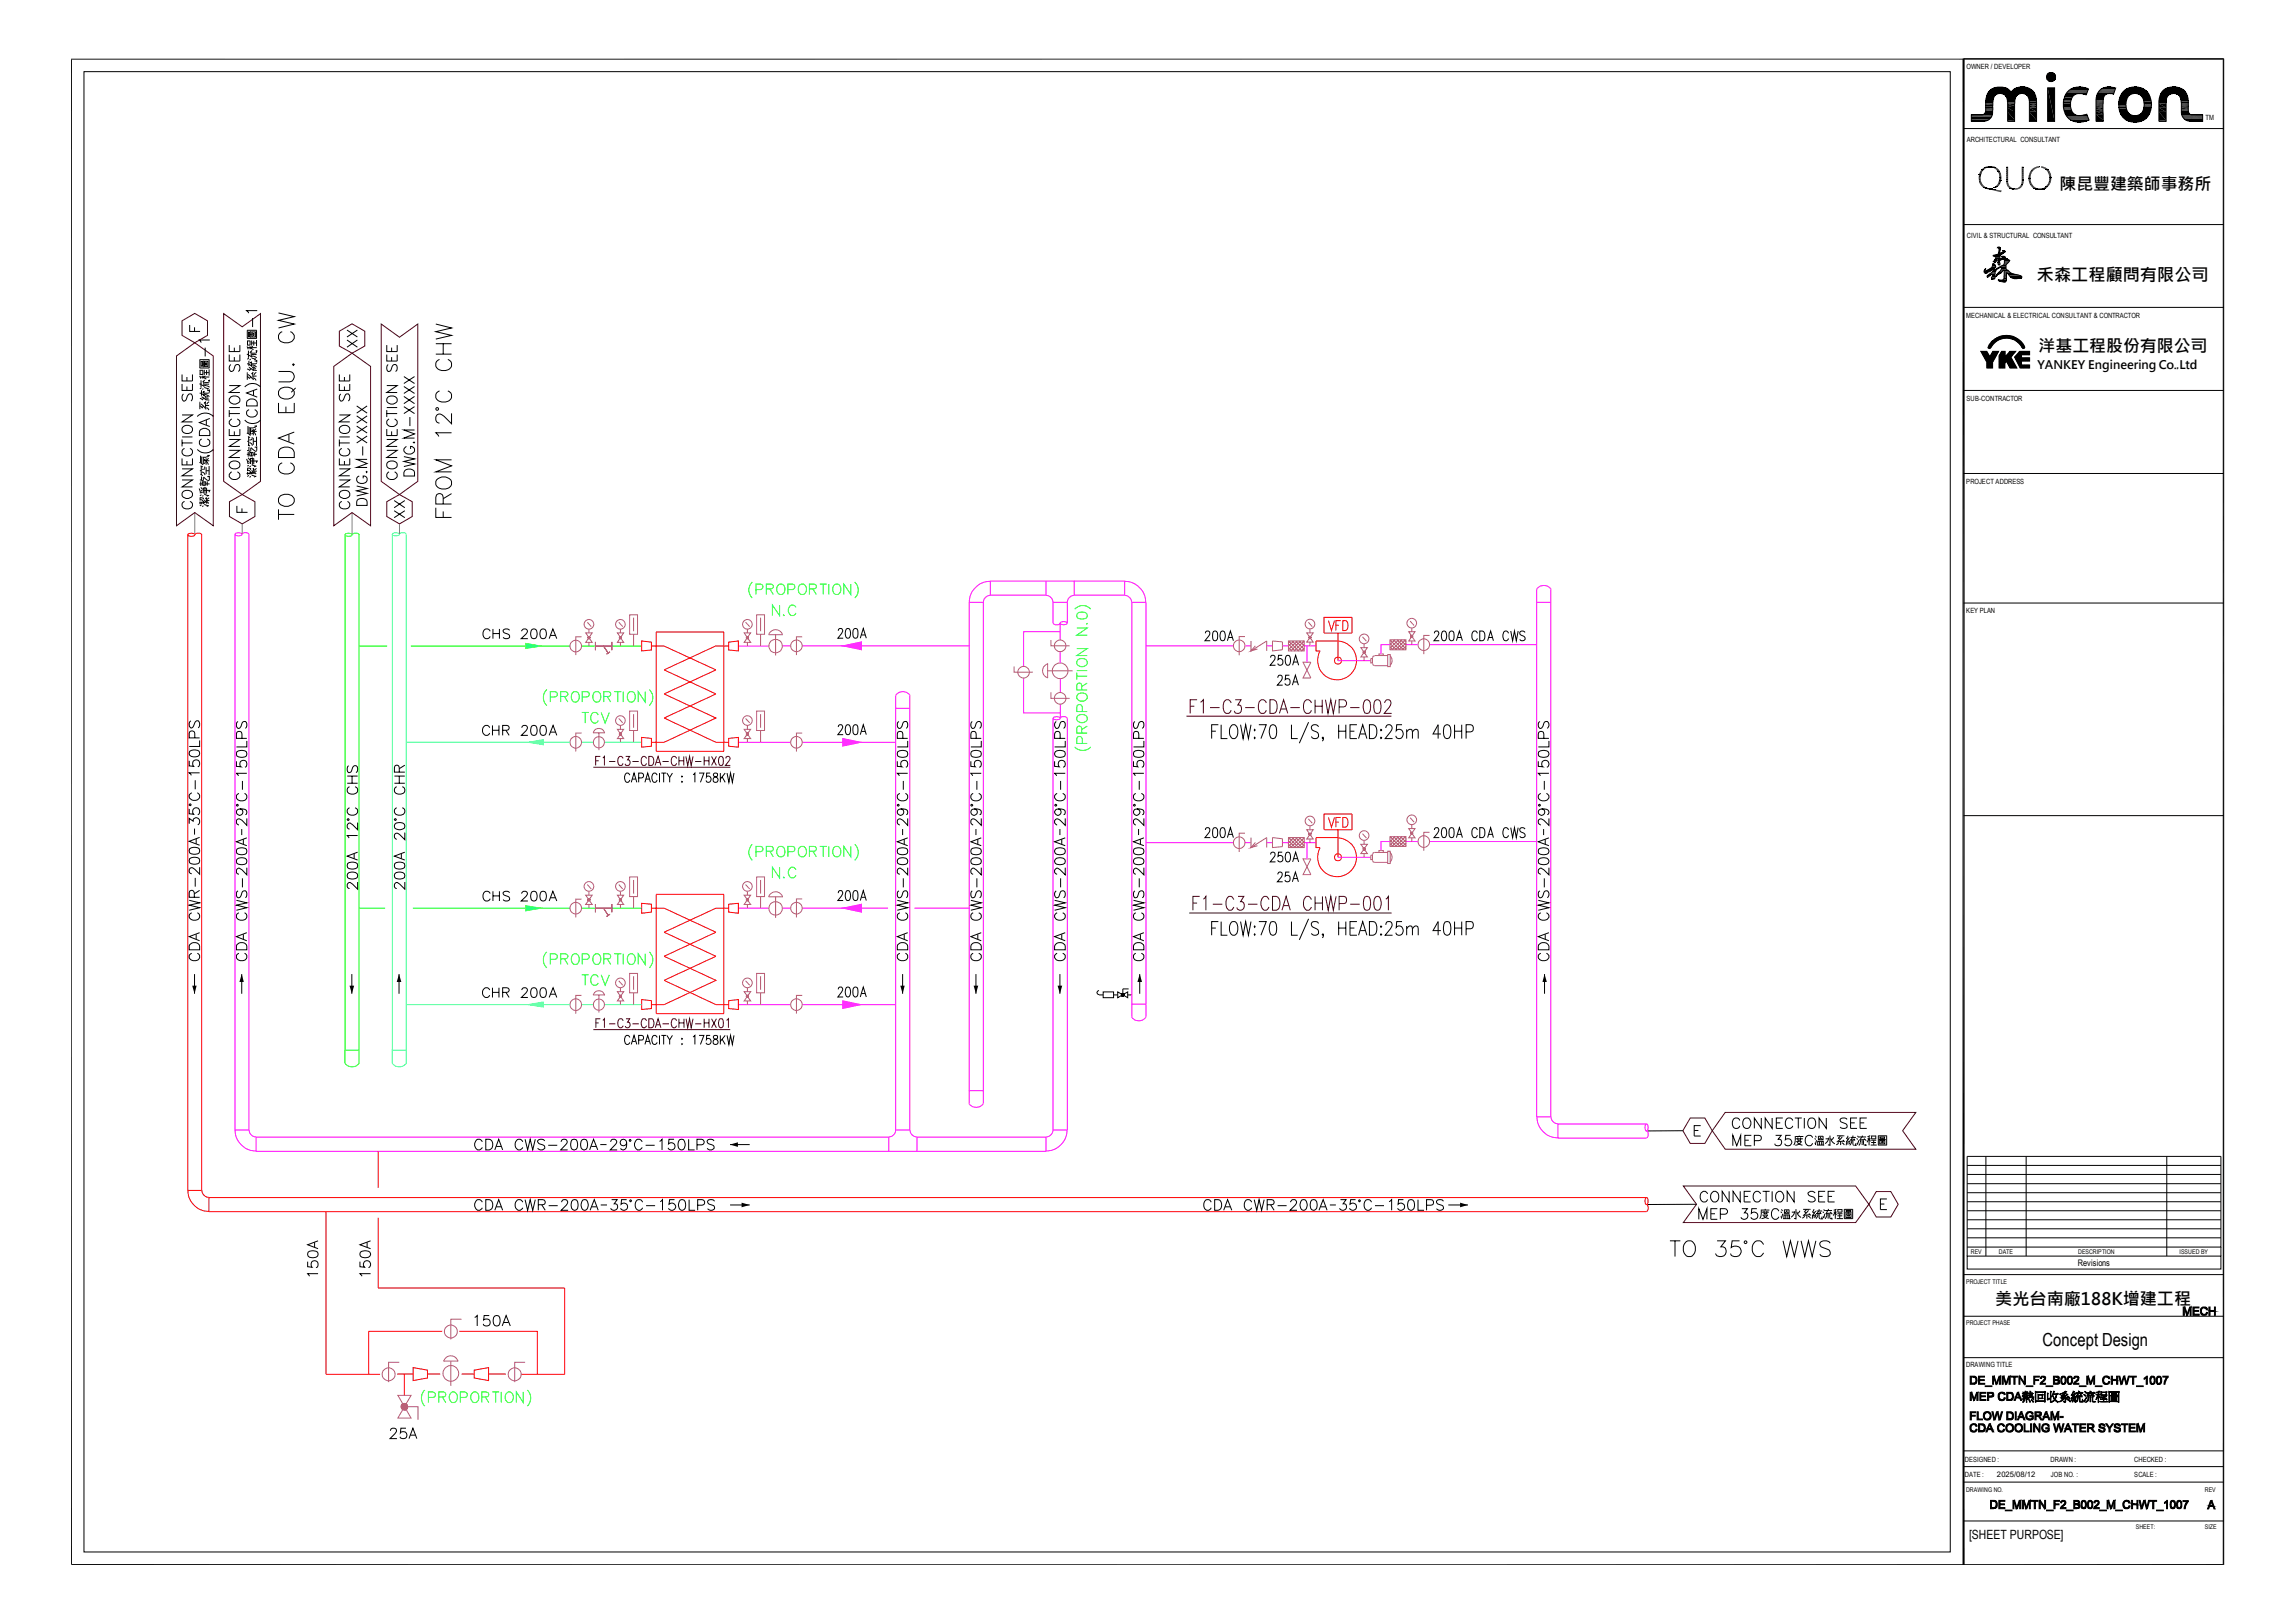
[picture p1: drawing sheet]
<svg xmlns="http://www.w3.org/2000/svg" width="420mm" height="297mm" viewBox="0 0 420 297" stroke-linecap="round" stroke-linejoin="round" font-family="sans-serif">
<defs><g id="words">
<text font-size="3.3" x="373.8" y="246.3">Concept Design</text>
<g font-size="3.1">
<text x="376.9" y="34.8">陳昆豐建築師事務所</text>
<text x="372.7" y="51.5">禾森工程顧問有限公司</text>
<text x="373.1" y="64.3">洋基工程股份有限公司</text>
<text x="365.1" y="238.7">美光台南廠188K增建工程</text>
</g>
<text font-size="2.3" x="360.3" y="281.5">[SHEET PURPOSE]</text>
<g font-size="2.2">
<text x="372.9" y="67.5">YANKEY Engineering Co. Ltd</text>
<text x="397.5" y="68.1">，</text>
</g>
<text font-size="1.7" x="380.2" y="231.6">Revisions</text>
<text font-size="1.4" x="365.5" y="270.2">2025/08/12</text>
<g font-size="1.3">
<text x="359.9" y="12.6">OWNER / DEVELOPER</text>
<text x="403.6" y="22">TM</text>
<text x="359.9" y="25.9">ARCHITECTURAL CONSULTANT</text>
<text x="360" y="43.5">CIVIL &amp; STRUCTURAL CONSULTANT</text>
<text x="359.8" y="58.1">MECHANICAL &amp; ELECTRICAL CONSULTANT &amp; CONTRACTOR</text>
<text x="359.9" y="73.4">SUB-CONTRACTOR</text>
<text x="359.8" y="88.6">PROJECT ADDRESS</text>
<text x="359.8" y="112.1">KEY PLAN</text>
<text x="359.8" y="250.2">DRAWING TITLE</text>
<text x="359.6" y="267.5">DESIGNED :</text>
<text x="375.2" y="267.5">DRAWN :</text>
<text x="390.6" y="267.5">CHECKED :</text>
<text x="359.6" y="270.3">DATE :</text>
<text x="375.3" y="270.3">JOB NO. :</text>
<text x="390.6" y="270.3">SCALE :</text>
</g>
<g font-size="1.2">
<text x="360.7" y="229.5">REV</text>
<text x="365.8" y="229.5">DATE</text>
<text x="380.3" y="229.5">DESCRIPTION</text>
<text x="398.9" y="229.5">ISSUED BY</text>
<text x="359.8" y="235">PROJECT TITLE</text>
<text x="359.8" y="242.6">PROJECT PHASE</text>
<text x="359.8" y="273">DRAWING NO.</text>
<text x="403.5" y="273">REV</text>
<text x="390.9" y="279.9">SHEET:</text>
<text x="403.5" y="279.9">SIZE</text>
</g>
</g></defs>
<g fill="none" stroke="#4c0013" stroke-width=".18">
<path d="M217.6 167.1h37.1M218.3 165.3h.8M219.5 164h-1.2v2.6M220.2 164.5l.5-.5v2.6M222 165.5h1.7M225.8 164.6a.68 .68 0 0 0-.7-.6 .68 .68 0 0 0-.6 .6 1.62 1.62 0 0 0 .4 2 .75 .75 0 0 0 .9-.6M226.6 164h1l-.6 1a.76 .76 0 0 1 .6 1.1 .76 .76 0 0 1-1.2 .2v-.2M228.4 165.5h1.7M232.2 164.6a.68 .68 0 0 0-.6-.6 .68 .68 0 0 0-.7 .6 1.62 1.62 0 0 0 .5 2 .75 .75 0 0 0 .8-.6M232.9 164h.7a1.49 1.49 0 0 1 0 2.6h-.7zM234.6 166.6l.8-2.6 .7 2.6M234.9 165.7h1"/>
<path d="M240 164.6a.69 .69 0 0 0-1.1-.4 1.68 1.68 0 0 0 .2 2.4 .74 .74 0 0 0 .9-.6M240.7 165.3h1.3M240.7 164v2.6M242 164v2.6M242.6 164l.5 2.6 .4-2.6 .5 2.6 .5-2.6M245.1 165.3h1.2a.76 .76 0 0 0-.3-1.3h-.9v2.6M247.1 165.5h1.7M249.8 164.2l.5-.2a1.27 1.27 0 0 1 .5 1.5l-.2 .9-.5 .2a1.27 1.27 0 0 1-.6-1.5zM251.7 164.2l.5-.2a1.37 1.37 0 0 1 .6 1.5l-.3 .9-.5 .2a1.22 1.22 0 0 1-.6-1.5l.1-.6zM253.6 164.5l.5-.5v2.6M308.1 217h31.5l2.4 3.4 1.4 2.3h2.6l1.4-2.3-1.4-2.4h-2.6l-1.4 2.4-2.4 3.3h-31.5l2.4-3.3zM309.3 204.6h2.7l1.4 2.3-1.4 2.3h-2.7l-1.3-2.3z"/>
<path d="M315.7 203.6h34.9l-2.4 3.3 2.4 3.4h-34.9l-2.3-3.4z"/>
</g>
<g fill="none" stroke="#000" stroke-width=".18">
<path d="M281.5 139.3v.9l.9 .1a.67 .67 0 0 1-.1-1 .67 .67 0 0 1 1 .1 .67 .67 0 0 1-.2 1M281.6 137.6a1.59 1.59 0 0 1 1.7 0 .59 .59 0 0 1-.2 .9 1.75 1.75 0 0 1-1.5-.2zM281.8 132a.71 .71 0 0 0-.3 .7 .71 .71 0 0 0 .5 .6l.4-.4 .1-.5a.46 .46 0 0 1 .4-.4 .46 .46 0 0 1 .4 .2 .8 .8 0 0 1-.1 1.1M282.5 135.1v-.8l-.1-.4a.53 .53 0 0 0-.9 .4v.8h2M283.5 135.6v1.1h-2M232.5 156.4l.1-.3 .2-.2h.3l.2 .4v.3l-.8 1.1h.9M234.7 155.9h-.7l-.1 .8a.55 .55 0 0 1 .7 .1 .55 .55 0 0 1 0 .7 .55 .55 0 0 1-.7 .1l-.1-.2M235.4 156l.4-.1a1.05 1.05 0 0 1 .3 1.5l-.1 .2-.4 .1a1.05 1.05 0 0 1-.3-1.4zM236 159.6h-.7l-.1 .7a.55 .55 0 0 1 .8 .1 .55 .55 0 0 1 0 .7 .55 .55 0 0 1-.8 .1v-.2M236.6 157.7l.5-1.8 .6 1.8M236.8 157.1h.6M281.6 157.3a1.24 1.24 0 0 1 1.9 .2v.2a1.06 1.06 0 0 1-1.6 .4 .61 .61 0 0 1-.3-.8z"/>
<path d="M281.6 155.4a1.59 1.59 0 0 1 1.7 0 .59 .59 0 0 1-.2 .9 1.75 1.75 0 0 1-1.5-.1zM282 145.2a.69 .69 0 0 0-.5 .8 .69 .69 0 0 0 .7 .5 .83 .83 0 0 0 1-.1 .83 .83 0 0 0 .1-1l-.3-.2M282.2 148a.59 .59 0 0 1 .5 .8 .59 .59 0 0 1-1 .3 .59 .59 0 0 1 .1-1 1.42 1.42 0 0 1 1.7 .4l-.2 .5-.1 .1M282.5 151.7v1.1M282.6 142.9v1.6M282.8 153.6v.9M283.5 158.8v1.3l-1.3-1.1a.42 .42 0 0 0-.4-.1 .42 .42 0 0 0-.3 .3l.1 .6 .4 .2M283.5 153.3l-2 .7 2 .8M283.5 149.8v1.2l-1-.9a.62 .62 0 0 0-.9-.1l-.1 .6 .5 .4M283.5 141.5h-2l.4 .5M221.7 169.8h.8M223 168.6h-1.3v2.5"/>
<path d="M223.5 168.6v2.5h1.1M225.4 168.7a.78 .78 0 0 1 .8 .1 .78 .78 0 0 1 .3 .8 1.52 1.52 0 0 1-.5 1.5 1.11 1.11 0 0 1-1-1.5zM227 168.6l.5 2.5 .5-2.5 .5 2.5 .4-2.5M229.6 169.4v.3zM229.6 170.9v.2zM230.4 168.6h1.3l-.9 2.5M232.6 168.7l.4-.1a1.15 1.15 0 0 1 .6 1.5v.6l-.3 .3-.4 .1a1.47 1.47 0 0 1-.5-2zM233.8 160l.3-.4h.3l.3 .3-.2 .6-.7 .9h.9M236.3 168.6v2.5h1.2M236.5 161.4l.6-1.8 .5 1.8M236.7 160.8h.7M239.5 168.1l-1.7 3.9"/>
<path d="M241.3 169a.7 .7 0 0 0-.8-.4 .7 .7 0 0 0-.5 .6l.2 .4 .9 .5a.64 .64 0 0 1-.3 1h-.3l-.5-.3M242.2 171l-.1 .1-.1-.1 .1-.1a.52 .52 0 0 1-.1 .7M245 169.8h1.3M245 168.6v2.5M246.3 168.6v2.5M247.1 169.8h.8M248.3 168.6h-1.2v2.5h1.2M248.6 171.1l.8-2.5 .7 2.5M248.9 170.3h1M250.6 168.6h.7a1.12 1.12 0 0 1 .7 1.6 .9 .9 0 0 1-.7 .9h-.7zM252.7 169.4l.2 .2-.2 .1zM252.7 170.9l.2 .1-.2 .1z"/>
<path d="M253.6 169.2l.2-.5 .6-.1a.77 .77 0 0 1 .1 1.4l-1 1.1h1.3M256.6 168.6h-1l-.1 1.1a.79 .79 0 0 1 1.1 0 .79 .79 0 0 1 .1 1.1 .66 .66 0 0 1-.7 .4 .66 .66 0 0 1-.6-.5M257.4 170l.5-.6 .5 .2 .1 1.5M257.4 169.4v1.7M258.5 170l.5-.6 .5 .2v1.5M263.7 170.3h-1.4l.9-1.7v2.5M264.5 168.7l.4-.1a1.15 1.15 0 0 1 .6 1.5l-.1 .6-.2 .3-.4 .1a1.15 1.15 0 0 1-.6-1.4v-.6zM266.2 169.8h1.3M266.2 168.6v2.5M267.5 168.6v2.5M268.3 170h.9a.69 .69 0 0 0 .4-.7 .69 .69 0 0 0-.4-.7h-.9v2.5M281.5 164.8l2 .4-2 .4 2 .5-2 .5"/>
<path d="M281.6 172.9a1.1 1.1 0 0 1 1.9 .2v.7h-2zM281.8 163a.71 .71 0 0 0-.3 .7 .71 .71 0 0 0 .5 .6l.4-.4 .1-.5a.46 .46 0 0 1 .4-.4 .46 .46 0 0 1 .4 .2 .8 .8 0 0 1-.1 1.1M282 174.4a.69 .69 0 0 0-.5 .8 .69 .69 0 0 0 .7 .6 .83 .83 0 0 0 1-.2 .83 .83 0 0 0 .1-.9l-.3-.3M282 167a.69 .69 0 0 0-.5 .8 .69 .69 0 0 0 .7 .6 .83 .83 0 0 0 1-.2 .83 .83 0 0 0 .1-.9l-.3-.3M282.6 160.7v1.7M282.8 171v.9M283.5 170.7l-2 .7 2 .8M308 206.9l-6.7 .1M310 206.9h.8M311.2 206h-1.2v1.9h1.2M312.5 218.5a.64 .64 0 0 0-1-.4 1 1 0 0 0-.3 1.1 1 1 0 0 0 .9 .8l.4-.5M313.4 218.1a.87 .87 0 0 1 1.1 .3 .87 .87 0 0 1 0 1.1 .72 .72 0 0 1-.9 .5 .72 .72 0 0 1-.5-.8 1.02 1.02 0 0 1 .3-1.1z"/>
<path d="M316.4 218v2l-1.2-2v2M317.1 209.7v-1.9l.7 1.9 .8-1.9v1.9M318.4 205.1a.69 .69 0 0 0-.8-.5 .69 .69 0 0 0-.6 .7 .83 .83 0 0 0 .2 .9 .83 .83 0 0 0 .9 .2l.3-.4M318.5 218v2l-1.3-2v2M319.1 204.8a.74 .74 0 0 1 .8-.2 .74 .74 0 0 1 .5 .7v.5a.74 .74 0 0 1-.7 .7 .74 .74 0 0 1-.8-.7zM319.2 218.9h.7M319.3 208.7h.7M320.4 218h-1.2v2h1.2M320.5 207.8h-1.2v1.9h1.2M321.1 208.7h1.1a.52 .52 0 0 0 0-.9h-1.1v1.9M322.2 218.5a.7 .7 0 0 0-.8-.5 .7 .7 0 0 0-.6 .8 .85 .85 0 0 0 .2 .9 .85 .85 0 0 0 .9 .2l.3-.4M322.3 204.6v1.9l-1.2-1.9v1.9"/>
<path d="M322.6 218h1.2M323.2 218v2M324.3 204.6v1.9l-1.3-1.9v1.9M324.3 218v2M325 207.8h1l-.6 .7a.61 .61 0 0 1 .7 .7 .61 .61 0 0 1-.9 .5l-.2-.1-.2-.3M325.1 205.5h.7M325.1 218.3l.4-.3a.97 .97 0 0 1 1 1 .97 .97 0 0 1-1 1l-.2-.1a1.2 1.2 0 0 1-.2-1.6zM326.3 204.6h-1.2v1.9h1.2M327.7 207.8h-.9l-.1 .8a.68 .68 0 0 1 1.1 0 .68 .68 0 0 1-.2 1 .68 .68 0 0 1-1-.3M328.1 205.1a.69 .69 0 0 0-.8-.5 .69 .69 0 0 0-.6 .7 .82 .82 0 0 0 .2 .9 .82 .82 0 0 0 .9 .2l.3-.4M328.3 218v2l-1.2-2v2M328.5 204.6h1.2"/>
<path d="M328.5 207.9v.8l-.2 .8M328.6 208h1.4M328.6 208.4h1.3M328.7 208.9h.9M328.9 209l.4 .4 .6 .2M329 208.1v.6h.5v-.6M329.1 204.6v1.9M329.3 207.8v.2M329.7 208.9l-.3 .3-.9 .4M330.2 204.6v1.9M331.2 204.7a.87 .87 0 0 1 1 .3 .87 .87 0 0 1 0 1 .69 .69 0 0 1-.8 .5 .69 .69 0 0 1-.6-.7 1.27 1.27 0 0 1 .4-1.1zM331.7 208.2a.7 .7 0 0 0-.8-.4 .7 .7 0 0 0-.5 .7 .85 .85 0 0 0 .2 .9 .85 .85 0 0 0 .9 .2l.2-.4"/>
<path d="M332.1 208.3l.2 .2M332.1 209.1l.2 .4M332.2 218.3a.73 .73 0 0 0-.7-.3 .73 .73 0 0 0-.6 .5l.2 .3 .9 .3 .2 .6a.84 .84 0 0 1-1.3 0M332.2 207.8l.2 .3M332.4 208.7l-.2 .7M332.5 209.5h1.2v-.6h-1v.6M332.8 207.9v.7h.8v-.7M332.8 207.9h.8M332.8 218.9h.7M333 208.9v.6M333.1 208.2l.4 .3M333.2 208l-.4 .6"/>
<path d="M333.4 208.9v.6M333.7 209.5h.1M334 218h-1.2v2h1.2M334.1 208.4h.5M334.2 204.6v1.9l-1.3-1.9v1.9M334.6 218.9h.7M334.7 208.2a1.44 1.44 0 0 1-.7 1.1M334.9 207.8v1.8l-.4-.1M335 208.3a1.4 1.4 0 0 0 .8 1M335.6 208.1l-.5 .5M335.7 218h-1.1v2h1.1M336.2 207.8h1.3"/>
<path d="M336.4 208.2l.4 .3M336.5 209.1l-.5 .4M336.8 207.8l-.4 .5M336.8 208.9v.6M337.1 209.1l.4 .4M337.1 208l-.8 .9M337.3 208.6l.3 .3M337.4 208.8l-1.3 .1M337.9 208.3l.3 .3M337.9 209.1v.5M338 204.8a.73 .73 0 0 0-1.2 .3l.1 .2 1 .4 .1 .5a.86 .86 0 0 1-1.2 0M338.2 209.1v.4"/>
<path d="M338.2 207.8l-.3 .5M338.4 208.7l.2 .3M338.4 209.1l.1 .2M338.5 208.1l-.6 .8M338.5 208.9l-.7 .1M338.7 208.1h.9M338.7 205.5h.7M338.9 208.7l-.1 .5-.3 .4M339 208.1l-.3 .6M339.1 208.6v.8l.2 .2M339.1 207.8v.3M339.3 208.4l.2 .3"/>
<path d="M339.4 208.6l-.8 .1M339.6 209.2l.1 .4h-.4M339.8 208.3l.2 .2M339.8 209.2l.2 .3M339.9 204.6h-1.2v1.9h1.2M339.9 207.8l.2 .3M340.2 208.7l-.3 .7M340.4 205.5h.8M340.4 209.1l-.2 .5M340.5 208.7v.4M340.7 208.1l-.3 .5M340.8 208.7v.8"/>
<path d="M340.8 207.8v.3h-.6M340.8 208.1h.7M341 208.7v.7M341.1 209.4l.1 .1M341.1 208.4l.4 .3M341.3 208.5l-1 .1M341.4 209.4l.1 .2h-.3M341.6 204.6h-1.2v1.9h1.2M341.8 208.4h.5M342.1 207.9v1.7M342.3 207.8l-.5 .2M342.3 208.9l-.3-.5-.3 .6"/>
<path d="M342.3 209.5h1.1M342.4 208.7h1M342.4 209.1h.9M342.5 208.4h.8M342.5 207.9h.8M342.5 207.8v.6M342.9 208.7v.8M343.3 207.8v.6M343.7 207.8v1.8M343.7 207.8h1.6M343.7 209.5h1.6M343.8 208.5h1.3"/>
<path d="M344 208.7h.9v.6h-.9zM344 208.1h.9v.2h-.9zM344.3 208.9v.2h.3v-.2h-.3M344.5 208.3v.4M345.3 207.8v1.8M345.3 219.4h-1.2v2h1.2M310.5 220.4h-9.2M344.1 220.3h.7"/>
<circle cx="281.7" cy="147.3" r=".16"/>
</g>
<g fill="none" stroke="#f0f" stroke-width=".18">
<path d="M281.2 107.9v2.3M281.3 107.9a1.48 1.48 0 0 1 2.5 0v96.5h-2.6v-94.2h2.6M209.7 154.2h16M227.8 154.2h1.1M231.8 154.2h1.1M234.7 154.2h1.1M238.7 154.2h2.1M239.2 154.2v3M244.9 156.9h6M254.4 154h-1.7v1.6M257.3 154h2.2M261.6 154h19.6"/>
<path d="M281.3 204.4a3.9 3.9 0 0 0 3.8 3.8M283.8 204.4a1.3 1.3 0 0 0 1.3 1.2M301.2 205.7h.1a.83 .83 0 0 1 0 1.3l-.2-.2-.1-.5zM301.3 207a.83 .83 0 0 1 0 1.2M301.3 205.7h-16.2v2.6h16.2M301.4 207h.1"/>
</g>
<g fill="none" stroke="#f00" stroke-width=".18">
<path d="M242.3 149h5.1v2.8h-5.1zM243.1 149.6l.6 1.8 .5-1.8M244.5 150.4h.5M244.9 153.3h-4.1v1.8h.8M244.9 151.8v5.1M244.9 153.3a3.6 3.6 0 0 1 3.3 4.3 3.6 3.6 0 0 1-4.8 2.6 3.6 3.6 0 0 1-1.8-5.1M245.4 149.6h-.9v1.8M245.7 149.6a.92 .92 0 0 1 1 .5 .92 .92 0 0 1-.2 1l-.3 .3h-.5zM38.2 219.1h263.1M301.2 219.2l.1-.1a.83 .83 0 0 1 0 1.3l-.2-.2-.1-.4zM38.2 221.7h263.1M301.3 220.4a.83 .83 0 0 1 0 1.3"/>
<path d="M301.4 220.4h.1"/>
<circle cx="244.8" cy="156.9" r=".65"/>
</g>
<g fill="none" stroke="#b85c73" stroke-width=".18">
<path d="M227.8 152.5h-1v3.4M228.9 153.3v1.8l.8-.9M230.1 154.8l-1.2 .3 2.9-1.8v1.8M232.9 153.3l1.8 .2v1.4l-1.8 .2zM235.8 153.3h2.9v1.8h-2.9zM235.8 154.5l.6 .6M235.8 153.8l1.2 1.3M235.8 153.3l1.9 1.8M236.1 153.3l-.3 .4M236.5 153.3l1.8 1.8M236.8 153.3l-1 1M237.1 153.3l1.6 1.5"/>
<path d="M237.4 153.3l-1.6 1.6M237.7 153.3l1 .9M238 153.3l-1.8 1.8M238.4 153.3l.3 .2M238.5 157.2l1.4 2.9h-1.4l1.4-2.9zM238.7 153.3l-1.8 1.8M238.7 154l-1.2 1.1M238.7 154.6l-.5 .5M251.2 156.5h-.3v.8h.3M251.2 156.3v1.2M251.2 157.5l.1 .2 .2 .1h2.5M252.3 156v-.4h.9v.4"/>
<path d="M254 155.8h.4v2.2h-.4zM254 156h-2.5l-.2 .1-.1 .2M254.4 153.1h2.9v1.8h-2.9zM254.4 156a1.23 1.23 0 0 1 0 1.8M254.4 154.4l.5 .5M254.4 153.7l1.2 1.2M254.4 153.1l1.8 1.8M254.6 153.1l-.2 .3M255 153.1l1.8 1.8M255.3 153.1l-.9 .9M255.7 153.1l1.6 1.6M255.9 153.1l-1.5 1.5"/>
<path d="M256.3 153.1l1 1M256.6 153.1l-1.8 1.8M256.9 153.1l.4 .3M257.2 153.1l-1.8 1.8M257.3 153.7l-1.3 1.2M257.3 154.3l-.6 .6M261.6 152.3h-1v3.4"/>
<circle cx="226.8" cy="154.2" r="1.06"/>
<circle cx="260.6" cy="154" r="1.06"/>
</g>
<g fill="#b85c73">
<path d="M258.3 152.3h.1z"/>
<path d="M258.3 152.3h.2z"/>
<path d="M258.2 152.3h.3z"/>
<path d="M258.2 152.3h.4z"/>
<path d="M258.2 152.3l.4 .1z"/>
<path d="M258.2 152.4h.4z"/>
<path d="M258.1 152.4h.5z"/>
<path d="M258.1 152.4l.5 .1z"/>
<path d="M258.1 152.5h.5z"/>
<path d="M258.2 152.5l.4 .1z"/>
<path d="M258.2 152.6h.4z"/>
<path d="M258.2 152.6h.3z"/>
<path d="M258.3 152.6h.2z"/>
<path d="M258.3 152.6l.1 .1z"/>
<path d="M258.3 152.7h.1z"/>
</g>
<g fill="none" stroke="#b85c73" stroke-width=".18">
<path d="M257.8 151.6l1.2 1.7h-1.2l1.2-1.7zM258.1 149.6l.7 .8M258.4 151v.6M258.4 153.3v.7"/>
<circle cx="258.4" cy="152.5" r=".22"/>
<circle cx="258.4" cy="150" r=".88"/>
</g>
<g fill="#b85c73">
<path d="M239.6 152.5h.2z"/>
<path d="M239.7 152.5h.1z"/>
<path d="M239.6 152.5h.3z"/>
<path d="M239.6 152.5l.3 .1z"/>
<path d="M239.6 152.6h.3z"/>
<path d="M239.5 152.6h.4z"/>
<path d="M239.5 152.6l.4 .1z"/>
<path d="M239.5 152.7h.4z"/>
<path d="M239.5 152.7l.4 .1z"/>
<path d="M239.6 152.8h.3z"/>
<path d="M239.6 152.8l.3 .1z"/>
<path d="M239.6 152.9h.3z"/>
<path d="M239.6 152.9h.2z"/>
</g>
<g fill="none" stroke="#b85c73" stroke-width=".18">
<path d="M239.1 151.8l1.2 1.7h-1.2l1.2-1.7zM239.4 149.8l.8 .9M239.7 151.2v.6M239.7 153.5v.7"/>
<circle cx="239.7" cy="152.7" r=".22"/>
<circle cx="239.7" cy="150.2" r=".88"/>
</g>
<g fill="#b85c73">
<path d="M249.6 155.1l.1 .1z"/>
<path d="M249.6 155.2h.1z"/>
<path d="M249.6 155.2h.2z"/>
<path d="M249.5 155.2h.3z"/>
<path d="M249.5 155.2l.3 .1z"/>
<path d="M249.5 155.3h.4z"/>
<path d="M249.4 155.3h.5z"/>
<path d="M249.4 155.3l.5 .1z"/>
<path d="M249.4 155.4h.5z"/>
<path d="M249.4 155.4l.5 .1z"/>
<path d="M249.5 155.5h.3z"/>
<path d="M249.5 155.5h.4z"/>
<path d="M249.5 155.5l.3 .1z"/>
<path d="M249.5 155.6h.3z"/>
<path d="M249.6 155.6h.1z"/>
<path d="M249.6 155.6h.2z"/>
</g>
<g fill="none" stroke="#b85c73" stroke-width=".18">
<path d="M227.8 116.5h-1v3.4M228.9 117.3v1.8l.8-.9M230.1 118.8l-1.2 .3 2.9-1.8v1.8M232.9 117.3l1.8 .2v1.4l-1.8 .2zM235.8 117.3h2.9v1.8h-2.9zM235.8 118.5l.6 .6M235.8 117.8l1.2 1.3M235.8 117.3l1.9 1.8M236.1 117.3l-.3 .3M236.5 117.3l1.8 1.8M236.8 117.3l-1 1M237.1 117.3l1.6 1.5"/>
<path d="M237.4 117.3l-1.6 1.6M237.7 117.3l1 .9M238 117.3l-1.8 1.8M238.4 117.3l.3 .2M238.7 117.3l-1.8 1.8M238.7 118l-1.2 1.1M238.7 118.6l-.5 .5M251.5 120h2.5M252.3 120v-.3h.9v.3M254 119.8h.4v2.2h-.4zM254.4 117.1h2.9v1.8h-2.9zM254.4 118.4l.5 .5"/>
<path d="M254.4 117.8l1.2 1.1M254.4 117.1l1.8 1.8M254.6 117.1l-.2 .2M255 117.1l1.8 1.8M255.3 117.1l-.9 .9M255.7 117.1l1.6 1.6M255.9 117.1l-1.5 1.5M256.3 117.1l1 1M256.6 117.1l-1.8 1.8M256.9 117.1l.4 .4M257.2 117.1l-1.8 1.8M257.3 117.6l-1.3 1.3"/>
<path d="M257.3 118.3l-.6 .6M261.6 116.3h-1v3.4M238.5 121.2l1.4 2.9h-1.4l1.4-2.9zM251.2 120.5h-.3v.8h.3M251.2 120.3v1.1M251.2 121.4l.1 .3 .2 .1M251.5 120l-.2 .1-.1 .2M251.5 121.8h2.5M254.4 120a1.23 1.23 0 0 1 0 1.8M249 154.5l1.2 1.7h-1.2l1.2-1.7zM249.3 152.6l.8 .8M249.6 153.8v.7"/>
<path d="M249.6 156.2v.7"/>
<circle cx="226.8" cy="118.2" r="1.06"/>
<circle cx="260.6" cy="118" r="1.06"/>
<circle cx="249.6" cy="155.3" r=".22"/>
<circle cx="249.6" cy="152.9" r=".88"/>
</g>
<path d="M209.7 118.2h16M227.8 118.2h1.1M231.8 118.2h1.1M234.7 118.2h1.1M238.7 118.2h2.1M239.2 118.2v3M254.4 118h-1.7v1.7M257.3 118h2.2M261.6 118h19.6M244.9 120.9h6" fill="none" stroke="#f0f" stroke-width=".18"/>
<g fill="none" stroke="#f00" stroke-width=".18">
<path d="M242.3 113h5.1v2.9h-5.1zM243.1 113.6l.6 1.8 .5-1.8M244.5 114.4h.5M244.9 117.3h-4.1v1.8h.8M244.9 115.9v5M244.9 117.3a3.6 3.6 0 0 1 3.3 4.3 3.6 3.6 0 0 1-4.8 2.6 3.6 3.6 0 0 1-1.8-5.1M245.4 113.6h-.9v1.8M245.7 113.6a.94 .94 0 0 1 1 .5 .94 .94 0 0 1-.2 1l-.3 .3h-.5z"/>
<circle cx="244.8" cy="120.9" r=".65"/>
</g>
<g fill="none" stroke="#000" stroke-width=".18">
<path d="M234.7 119.9h-.7l-.1 .8a.58 .58 0 0 1 .9 .3 .58 .58 0 0 1-.6 .7l-.4-.3M262.5 115.9l.1-.3 .2-.1h.3l.1 .1a.59 .59 0 0 1-.1 .8l-.7 .9h1M264 115.6l.3-.1a1.05 1.05 0 0 1 .4 1.4l-.2 .3-.3 .1a1.05 1.05 0 0 1-.3-1.5zM265.4 115.6l.3-.1a.82 .82 0 0 1 .4 1l-.2 .7-.3 .1a1.34 1.34 0 0 1-.2-1.7zM266.5 117.3l.6-1.8 .5 1.8M266.7 116.7h.7M270.4 115.9a.49 .49 0 0 0-.8-.3 1.24 1.24 0 0 0 .1 1.7 .52 .52 0 0 0 .7-.5M270.8 115.5a.92 .92 0 0 1 .9 .5 .92 .92 0 0 1-.1 1l-.3 .3h-.5zM272.2 117.3l.6-1.8 .5 1.8M272.4 116.7h.7M276.1 115.9a.47 .47 0 0 0-.5-.4 .47 .47 0 0 0-.5 .4v.9a.47 .47 0 0 0 .5 .5 .47 .47 0 0 0 .5-.5M276.5 115.5l.3 1.8 .4-1.8 .3 1.8 .3-1.8"/>
<path d="M279.1 115.7a.5 .5 0 0 0-.6-.2 .5 .5 0 0 0-.3 .6l.7 .4a.49 .49 0 0 1-.1 .7 .49 .49 0 0 1-.7-.2M232.5 120.3l.1-.2 .2-.2h.3l.2 .4v.3l-.8 1.1h.9M233.8 124l.3-.4h.3l.2 .1 .1 .4-.2 .4-.7 .9h.9M235.4 120l.4-.1a1.07 1.07 0 0 1 .3 1.5l-.1 .3h-.4a1.07 1.07 0 0 1-.3-1.4zM236 123.6h-.7l-.1 .8a.55 .55 0 0 1 .8 0 .55 .55 0 0 1 0 .8 .55 .55 0 0 1-.8 0v-.2M236.5 125.4l.6-1.8 .5 1.8M236.6 121.7l.5-1.8 .6 1.8M236.7 124.8h.7M236.8 121.1h.6"/>
</g>
<g fill="none" stroke="#4c0013" stroke-width=".18">
<path d="M217.1 131.1h37.5M217.8 129.2h.8M219.1 128h-1.3v2.5M219.7 128.5l.5-.5v2.5M221.4 129.5h1.8M225.3 128.6a.69 .69 0 0 0-1.1-.4 1.67 1.67 0 0 0 .2 2.3h.6l.3-.5M226.1 128h1l-.6 1h.3a.79 .79 0 0 1 .3 1.2 .79 .79 0 0 1-1.1 .1l-.1-.2M227.9 129.5h1.7M231.7 128.6a.68 .68 0 0 0-.6-.6 .68 .68 0 0 0-.7 .6 1.59 1.59 0 0 0 .4 1.9 .68 .68 0 0 0 .9-.5M232.4 128h.7a1.54 1.54 0 0 1 .5 2.2l-.5 .3h-.7zM234.1 130.5l.8-2.5 .8 2.5M234.4 129.7h1"/>
<path d="M236.1 129.5h1.8M240 128.6a.68 .68 0 0 0-.7-.6 .68 .68 0 0 0-.7 .6 1.59 1.59 0 0 0 .5 1.9 .68 .68 0 0 0 .9-.5M240.7 129.2h1.3M240.7 128v2.5M242 128v2.5M242.6 128l.4 2.5 .5-2.5 .5 2.5 .5-2.5M245.1 129.4h.8a.67 .67 0 0 0 .5-.7 .67 .67 0 0 0-.5-.7h-.8v2.5M247.1 129.5h1.7M249.8 128.2l.4-.2a1.15 1.15 0 0 1 .6 1.5l-.1 .6-.2 .4h-.7a2.31 2.31 0 0 1 0-2.3zM251.7 128.2l.5-.2a1.2 1.2 0 0 1 .5 1.5l-.2 1h-.8a2.65 2.65 0 0 1 0-2.3zM253.4 128.6v-.1a.63 .63 0 0 1 .8-.5 .8 .8 0 0 1 .1 1.4l-1 1.1h1.4"/>
</g>
<g fill="#b85c73">
<path d="M258.3 116.2h.1z"/>
<path d="M258.3 116.2l.1 .1z"/>
<path d="M258.3 116.3h.2z"/>
<path d="M258.2 116.3h.3z"/>
<path d="M258.2 116.3l.4 .1z"/>
<path d="M258.2 116.4h.4z"/>
<path d="M258.1 116.4h.5z"/>
<path d="M258.1 116.4l.5 .1z"/>
<path d="M258.1 116.5h.5z"/>
<path d="M258.2 116.5h.4z"/>
<path d="M258.2 116.5l.4 .1z"/>
<path d="M258.2 116.6h.4z"/>
<path d="M258.2 116.6h.3z"/>
<path d="M258.2 116.6l.3 .1z"/>
<path d="M258.3 116.7h.2z"/>
<path d="M258.3 116.7h.1z"/>
</g>
<g fill="none" stroke="#b85c73" stroke-width=".18">
<path d="M257.8 115.6l1.2 1.7h-1.2l1.2-1.7zM258.1 113.7l.7 .8M258.4 114.9v.7M258.4 117.3v.7"/>
<circle cx="258.4" cy="116.4" r=".22"/>
<circle cx="258.4" cy="114" r=".88"/>
</g>
<g fill="#b85c73">
<path d="M239.6 116.4h.2z"/>
<path d="M239.7 116.4h.1z"/>
<path d="M239.6 116.4l.2 .1z"/>
<path d="M239.6 116.5h.3z"/>
<path d="M239.6 116.5l.3 .1z"/>
<path d="M239.5 116.6h.4z"/>
<path d="M239.6 116.6h.3z"/>
<path d="M239.5 116.6l.4 .1z"/>
<path d="M239.5 116.7h.4z"/>
<path d="M239.5 116.7l.4 .1z"/>
<path d="M239.6 116.8h.3z"/>
<path d="M239.6 116.8l.3 .1z"/>
<path d="M239.6 116.9h.2z"/>
<path d="M239.6 116.9h.3z"/>
</g>
<g fill="none" stroke="#b85c73" stroke-width=".18">
<path d="M239.1 115.8l1.2 1.7h-1.2l1.2-1.7zM239.4 113.9l.8 .8M239.7 115.1v.7M239.7 117.5v.7"/>
<circle cx="239.7" cy="116.6" r=".22"/>
<circle cx="239.7" cy="114.2" r=".88"/>
</g>
<g fill="#b85c73">
<path d="M249.6 119.2h.1z"/>
<path d="M249.6 119.2h.2z"/>
<path d="M249.5 119.2h.3z"/>
<path d="M249.5 119.2l.4 .1z"/>
<path d="M249.4 119.3h.5z"/>
<path d="M249.5 119.3h.4z"/>
<path d="M249.4 119.3l.5 .1z"/>
<path d="M249.4 119.4h.5z"/>
<path d="M249.4 119.4l.5 .1z"/>
<path d="M249.4 119.5h.5z"/>
<path d="M249.5 119.5h.3z"/>
<path d="M249.5 119.5h.4z"/>
<path d="M249.6 119.5l.1 .1z"/>
<path d="M249.6 119.5h.2z"/>
<path d="M249.6 119.6h.1z"/>
</g>
<g fill="none" stroke="#b85c73" stroke-width=".18">
<path d="M249 118.5l1.2 1.7h-1.2l1.2-1.7zM249.3 116.5l.8 .8M249.6 117.8v.7M191.7 122.8h4.6M191.7 121.4v2.7M191.8 121.4a1.37 1.37 0 0 0-1 1.4 1.37 1.37 0 0 0 1 1.3M249.6 120.2v.7"/>
<circle cx="249.6" cy="119.4" r=".22"/>
<circle cx="249.6" cy="116.9" r=".88"/>
<circle cx="194" cy="122.8" r="1.43"/>
</g>
<g fill="none" stroke="#000" stroke-width=".18">
<path d="M89.7 115.5a.68 .68 0 0 0-.8-.4 .68 .68 0 0 0-.5 .7 .75 .75 0 0 0 .2 .9 .75 .75 0 0 0 1-.1l.1-.2M90.2 115.1v1.8M90.2 115.9h1.2M91.4 115.1v1.8M93.3 115.3a.67 .67 0 0 0-.7-.2 .67 .67 0 0 0-.5 .4l.1 .3 .7 .2a.43 .43 0 0 1 .3 .4 .43 .43 0 0 1-.1 .4 .82 .82 0 0 1-1-.2M95.5 115.5v-.1a.57 .57 0 0 1 .5-.3 .57 .57 0 0 1 .5 .3l-.2 .6-.9 .9h1.2M97.4 115.2a.58 .58 0 0 1 .8 .2 1.47 1.47 0 0 1-.2 1.4 .58 .58 0 0 1-.8-.3 1.47 1.47 0 0 1 .2-1.3zM99.1 115.2a.58 .58 0 0 1 .8 .2 1.47 1.47 0 0 1-.2 1.4 .58 .58 0 0 1-.8-.3 1.47 1.47 0 0 1 .2-1.3zM100.5 116.9l.7-1.8 .7 1.8M100.8 116.3h.8M220.6 115.9v-.3l.3-.1h.2l.3 .3v.4l-.9 1.1h1M222.1 115.6l.4-.1a1.21 1.21 0 0 1 0 1.8h-.2a.82 .82 0 0 1-.4-1.1z"/>
<path d="M223.5 115.6l.3-.1a1.05 1.05 0 0 1 .4 1.4l-.2 .3-.3 .1a1.05 1.05 0 0 1-.3-1.5zM224.6 117.3l.6-1.8 .5 1.8M224.8 116.7h.7M89.6 133.2a.68 .68 0 0 0-.8-.4 .68 .68 0 0 0-.5 .7 .76 .76 0 0 0 .3 .9 .76 .76 0 0 0 .9-.1l.1-.2M90.1 132.7v1.9M90.1 133.6h1.2M91.3 132.7v1.9M92 133.6h1l.2-.3-.1-.4-.3-.2h-.8v1.9M92.6 133.6l.6 1M95.5 133.2l.1-.3 .2-.2h.4l.2 .2a.61 .61 0 0 1-.1 .8l-.9 .9h1.2M97.4 132.8a.58 .58 0 0 1 .8 .3 1.54 1.54 0 0 1-.2 1.4 .58 .58 0 0 1-.8-.3 1.57 1.57 0 0 1 .2-1.4zM99.1 132.8a.58 .58 0 0 1 .8 .3 1.54 1.54 0 0 1-.2 1.4 .58 .58 0 0 1-.8-.3 1.57 1.57 0 0 1 .2-1.4z"/>
<path d="M100.5 134.6l.7-1.9 .7 1.9M100.8 134h.8M177.7 139.3v.9l.8 .1a.67 .67 0 0 1-.1-1 .67 .67 0 0 1 1.1 .1 .67 .67 0 0 1-.3 1M177.8 137.6a1.57 1.57 0 0 1 1.7 0 .64 .64 0 0 1-.3 .9 1.64 1.64 0 0 1-1.4-.2zM177.9 132a.74 .74 0 0 0 .2 1.3l.3-.2 .4-.9 .5-.2a.78 .78 0 0 1 0 1.3M178.6 135.1v-1.1a.52 .52 0 0 0-.8 0l-.1 1.1h1.9M179.6 135.6v1.1h-1.9M193 139.3v.9l.8 .1a.67 .67 0 0 1 0-1 .67 .67 0 0 1 1 .1 .67 .67 0 0 1-.2 1M193.1 137.6a1.57 1.57 0 0 1 1.8 0 .64 .64 0 0 1-.3 .9 1.64 1.64 0 0 1-1.5-.2l-.1-.3zM193.3 132a.71 .71 0 0 0-.3 .7 .71 .71 0 0 0 .5 .6l.3-.2 .2-.7a.48 .48 0 0 1 .5-.4 .48 .48 0 0 1 .4 .5v.6l-.3 .2M194 135.1l-.1-1.1a.52 .52 0 0 0-.8 0l-.1 .3v.8h1.9M194.9 135.6v1.1h-1.9"/>
<path d="M207.4 139.3v.9l.8 .1a.67 .67 0 0 1 0-1 .67 .67 0 0 1 1 .1 .67 .67 0 0 1-.2 1M207.5 137.6a1.57 1.57 0 0 1 1.8 0 .64 .64 0 0 1-.3 .9 1.64 1.64 0 0 1-1.5-.2zM207.7 132a.74 .74 0 0 0 .2 1.3l.3-.2 .3-.9a.48 .48 0 0 1 .5-.2 .48 .48 0 0 1 .3 .5v.6l-.3 .2M208.4 135.1l-.1-1.1a.52 .52 0 0 0-.8 0l-.1 1.1h1.9M209.3 135.6v1.1h-1.9M177.8 157.3a1.19 1.19 0 0 1 1.8 .2v.2a1.06 1.06 0 0 1-1.6 .4 .63 .63 0 0 1-.2-.8zM177.8 155.4a1.57 1.57 0 0 1 1.7 0 .64 .64 0 0 1-.3 .9 1.64 1.64 0 0 1-1.4-.1zM178.1 145.2a.7 .7 0 0 0-.4 .8 .7 .7 0 0 0 .7 .5 .85 .85 0 0 0 .9-.1 .85 .85 0 0 0 .2-1l-.4-.2M178.3 148a.6 .6 0 0 1 .5 .9 .6 .6 0 0 1-1 .2 .6 .6 0 0 1 .1-1 1.85 1.85 0 0 1 1.6 .2 .53 .53 0 0 1-.2 .8M178.6 151.7v1.1M178.8 142.9v1.6M178.9 153.6v.9"/>
<path d="M179.6 158.8v1.3l-1.2-1.1a.42 .42 0 0 0-.5-.1 .42 .42 0 0 0-.2 .3l.1 .6 .3 .2M179.6 153.3l-1.9 .7 1.9 .8M179.6 149.8v1.2l-1-.9a.57 .57 0 0 0-.8-.1l-.1 .6 .4 .4M179.6 141.5h-1.9l.3 .5M193.1 157.3a1.2 1.2 0 0 1 1.8 .2v.2a1.06 1.06 0 0 1-1.5 .4 .56 .56 0 0 1-.3-.8zM193.1 155.4a1.57 1.57 0 0 1 1.8 0 .64 .64 0 0 1-.3 .9 1.64 1.64 0 0 1-1.5-.1l-.1-.3zM193.5 145.2a.64 .64 0 0 0-.4 1 1.01 1.01 0 0 0 1.1 .3 1.01 1.01 0 0 0 .7-.9l-.4-.4M193.7 148a.6 .6 0 0 1 .5 .9 .6 .6 0 0 1-1 .2 .6 .6 0 0 1 .1-1 1.9 1.9 0 0 1 1.6 .2 .53 .53 0 0 1-.3 .8M194 151.7v1.1M194.1 142.9v1.6M194.3 153.6v.9M194.9 158.8v1.3l-.9-.9-.6-.3a.63 .63 0 0 0-.3 .9l.4 .2"/>
<path d="M194.9 153.3l-1.9 .7 1.9 .8M194.9 149.8v1.2l-.9-.9a.57 .57 0 0 0-.5-.3 .57 .57 0 0 0-.5 .4 .63 .63 0 0 0 .5 .8M194.9 141.5h-1.9l.4 .5M207.5 157.3a1.2 1.2 0 0 1 1.8 .2v.2a1.06 1.06 0 0 1-1.5 .4 .63 .63 0 0 1-.3-.8zM207.5 155.4a1.57 1.57 0 0 1 1.8 0 .64 .64 0 0 1-.3 .9 1.64 1.64 0 0 1-1.5-.1zM207.9 145.2a.7 .7 0 0 0-.5 .8 .7 .7 0 0 0 .8 .5 .85 .85 0 0 0 .9-.1 .85 .85 0 0 0 .2-1l-.4-.2M208.1 148a.6 .6 0 0 1 .4 .9 .6 .6 0 0 1-.9 .2 .6 .6 0 0 1 .1-1 1.9 1.9 0 0 1 1.6 .2 .53 .53 0 0 1-.3 .8M208.4 151.7v1.1M208.5 142.9v1.6M208.7 153.6v.9M209.3 158.8v1.3l-1.4-1.2h-.1l-.4 .3 .1 .6 .4 .2M209.3 153.3l-1.9 .7 1.9 .8"/>
<path d="M209.3 149.8v1.2l-.9-.9a.58 .58 0 0 0-.9-.1l-.1 .6 .5 .4M209.3 141.5h-1.9l.4 .5M177.7 164.8l1.9 .4-1.9 .4 1.9 .5-1.9 .5M177.8 172.9a1.06 1.06 0 0 1 1.8 .2v.7h-1.9zM177.9 163a.74 .74 0 0 0 .2 1.3l.3-.2 .4-.9 .5-.2a.78 .78 0 0 1 0 1.3M178.1 174.4a.7 .7 0 0 0-.4 .8 .7 .7 0 0 0 .7 .6 .85 .85 0 0 0 .9-.2 .85 .85 0 0 0 .2-.9l-.4-.3M178.1 167a.7 .7 0 0 0-.4 .8 .7 .7 0 0 0 .7 .6 .85 .85 0 0 0 .9-.2 .85 .85 0 0 0 .2-.9l-.4-.3M178.8 160.7v1.7M178.9 171v.9M179.6 170.7l-1.9 .7 1.9 .8M193 164.8l1.9 .4-1.9 .4 1.9 .5-1.9 .5M193.1 172.9a1.07 1.07 0 0 1 1.8 .2v.7h-1.9v-.7z"/>
<path d="M193.3 163a.71 .71 0 0 0-.3 .7 .71 .71 0 0 0 .5 .6l.3-.2 .2-.7a.48 .48 0 0 1 .5-.4 .48 .48 0 0 1 .4 .4v.7l-.3 .2M193.5 174.4a.64 .64 0 0 0-.4 1 1.01 1.01 0 0 0 1.1 .4 1.01 1.01 0 0 0 .7-.9l-.4-.5M193.5 167a.7 .7 0 0 0-.5 .8 .7 .7 0 0 0 .8 .6 .85 .85 0 0 0 .9-.2 .85 .85 0 0 0 .2-.9l-.4-.3M194 178.3v3.6M194.1 160.7v1.7M194.3 171v.9M194.9 170.7l-1.9 .7 1.9 .8M207.4 164.8l1.9 .4-1.9 .4 1.9 .5-1.9 .5M207.7 172.7a1.05 1.05 0 0 1 1.6 .4v.7h-1.9v-.7zM207.7 163a.74 .74 0 0 0 .2 1.3l.3-.2 .3-.9a.48 .48 0 0 1 .5-.2 .48 .48 0 0 1 .3 .4v.7l-.3 .2M207.9 174.4a.7 .7 0 0 0-.5 .8 .7 .7 0 0 0 .8 .6 .85 .85 0 0 0 .9-.2 .85 .85 0 0 0 .2-.9l-.4-.3M207.9 167a.7 .7 0 0 0-.5 .8 .7 .7 0 0 0 .8 .6 .85 .85 0 0 0 .9-.2 .85 .85 0 0 0 .2-.9l-.4-.3"/>
<path d="M208.5 160.7v1.7M208.6 178.3v3.6M208.7 171v.9M209.3 170.7l-1.9 .7 1.9 .8M201.1 181.3a.38 .38 0 0 0-.4 .3 .38 .38 0 0 0 .4 .4l.8 .1M201.9 181.5h1.9v1.1h-1.9zM203.8 182.1h.8M204.6 181.5v1.1l1.8-1.1v1.1zM205.2 182.1l.2 .2zM205.2 182l.3 .3M205.2 181.9l.4 .4M205.2 182.1l.2 .2"/>
<path d="M205.2 181.9l.4 .4zM205.3 181.8l.4 .5M205.4 181.8l.3 .3-.3-.3M205.4 181.8l.3 .3M205.4 181.8l.3 .3-.2-.3M205.6 182.3l-.4-.4 .4 .4M205.6 181.8l.1 .1M205.7 181.8v.1M206.4 182.1h.7M206.5 181h-1v1.1M221.7 220a.7 .7 0 0 0-.9-.5 .7 .7 0 0 0-.5 .8 .78 .78 0 0 0 .2 1 .78 .78 0 0 0 1.1-.1l.1-.2M222.3 219.5h.6a1.05 1.05 0 0 1 .7 1 1.05 1.05 0 0 1-.7 1h-.6z"/>
<path d="M229.1 220a.7 .7 0 0 0-.8-.5 .7 .7 0 0 0-.6 .8 .78 .78 0 0 0 .3 1 .78 .78 0 0 0 1-.1l.1-.2M229.5 219.5l.5 2 .4-2 .5 2 .5-2M236.2 220l.4-.5h.3l.3 .2a.61 .61 0 0 1-.2 .8l-.9 1h1.3M238.2 219.6a.59 .59 0 0 1 .9 .3 .99 .99 0 0 1-.6 1.6 1.24 1.24 0 0 1-.3-1.9zM240 219.6a.64 .64 0 0 1 1 .3 1.28 1.28 0 0 1-.5 1.6h-.2a1.06 1.06 0 0 1-.4-1.6zM245.3 219.5h1l-.5 .8a.64 .64 0 0 1 .5 .9 .64 .64 0 0 1-1.1 .1v-.2M248.1 219.5h-.9l-.1 .9a.67 .67 0 0 1 1-.1 .67 .67 0 0 1-.1 1.1 .67 .67 0 0 1-1-.3M251 220a.7 .7 0 0 0-.8-.5 .7 .7 0 0 0-.6 .8 .78 .78 0 0 0 .3 1 .78 .78 0 0 0 1-.1l.1-.2M254.2 219.9l.5-.4v2M256.8 219.5h-.9v.9a.67 .67 0 0 1 1-.1 .67 .67 0 0 1-.1 1.1 .67 .67 0 0 1-1-.3M257.9 219.6a.64 .64 0 0 1 .9 .3 1.28 1.28 0 0 1-.5 1.6h-.2a1.06 1.06 0 0 1-.4-1.6zM259.5 219.5v2h1.1"/>
<path d="M264.2 219.8a.71 .71 0 0 0-.7-.3 .71 .71 0 0 0-.6 .5l.2 .3 .7 .2a.46 .46 0 0 1 .4 .4 .46 .46 0 0 1-.2 .5 .8 .8 0 0 1-1.1-.2M223.9 221.5l.8-2 .7 2M224.2 220.8h.9M231.9 220.5l1.1-.1 .2-.3-.2-.5-1.1-.1v2M232.5 220.5l.7 1M233.8 220.6h1.7M241.4 221.5l.7-2 .8 2M241.7 220.8h.9M243.4 220.5h1.1M251.6 220.6h1.7M261.1 220.5h.8l.4-.1a.53 .53 0 0 0-.4-.9h-.8v2M265 220.5h3.6"/>
<circle cx="177.8" cy="147.3" r=".16"/>
<circle cx="193.2" cy="147.3" r=".16"/>
<circle cx="207.6" cy="147.3" r=".16"/>
<circle cx="205.5" cy="182.1" r=".25"/>
<circle cx="248.8" cy="219.7" r=".16"/>
</g>
<g fill="none" stroke="#f0f" stroke-width=".18">
<path d="M135.1 118.2h5.6M177.4 110.2h2.6M177.4 110.2v89.4M180 110.2v89.4M181.2 109a1.3 1.3 0 0 0-1.2 1.2M181.2 106.4a3.9 3.9 0 0 0-3.8 3.8M181.2 108.9h10.2M191.4 109a1.3 1.3 0 0 1 1.3 1.2M191.4 106.3h5.2v2.6M191.4 106.3h-10.2v2.6M191.4 106.3v2.6M192.7 110.2v3.8"/>
<path d="M192.7 110.2h2.6M192.7 114a.83 .83 0 0 0 1.3 0v3.1M194 119.3v2M194.1 113.9l.5-.2 .5 .1 .2 .2a.83 .83 0 0 1-1.3 0zM195.3 110.2v3.8M196.6 109a1.3 1.3 0 0 0-1.3 1.2M196.6 108.9h9.2M196.6 106.3h9.2v2.6M205.8 109a1.3 1.3 0 0 1 1.3 1.2M205.8 106.4a3.9 3.9 0 0 1 3.9 3.8M135.1 135.8h9.6M146.8 135.8h17.1"/>
<path d="M192.7 131.4v75.4M192.8 131.3l.6-.2 .4 .1 .2 .2a.83 .83 0 0 1-1.3 0zM194 131.4a.83 .83 0 0 1 1.3 0M194.1 124.2v2.5M194.1 128.9v2.5M195.3 131.4v75.4M207.1 183.8v2.3a1.48 1.48 0 0 0 2.6 0M209.7 183.8h-2.6v-73.6h2.6v75.9"/>
</g>
<path d="M208.6 178.3l.4 1.4h-.8zM193.5 180.4h.9l-.4 1.5zM267.2 220.1l1.4 .4-1.4 .4z" fill="#000"/>
<g fill="none" stroke="#0f0" stroke-width=".18">
<path d="M65.7 118.2h5.2M75.2 118.2h29.1M106.4 118.2h2.6M112 118.2h5.4M196.7 111.5a1.98 1.98 0 0 1 2.9 0M197.1 118.7h1.9l-1.9 1.3h1.9M197.1 114.9h1.9l-1.9 1.3h1.9M197.1 112.3a1.19 1.19 0 0 1 1.9 .3v.2a.86 .86 0 0 1-1.1 .5l-.5-.1a.61 .61 0 0 1-.3-.9zM198.9 114v.2l-.1-.1M196.7 136.7a1.98 1.98 0 0 0 2.9 0M197.1 123.7h1.9M197.1 123.1v1.3"/>
<path d="M197.1 122.7h1.9M197.3 130.9a1 1 0 0 1 1.1-.1 1 1 0 0 1 .6 .9 1 1 0 0 1-1.1 .6 1 1 0 0 1-.8-1zM197.3 127a1 1 0 0 1 1.1-.2 1 1 0 0 1 .6 1 1 1 0 0 1-1.1 .5 1 1 0 0 1-.8-.9zM197.3 120.7a1 1 0 0 1 1.1-.2 1 1 0 0 1 .6 .9 1 1 0 0 1-1.1 .6 1 1 0 0 1-.8-.9zM198 134.1l-.1-1.1-.3-.1-.4 .1-.1 .3v.8h1.9M198 126.3l-.1-1.1-.3-.2-.4 .1-.1 .4v.8h1.9M198.1 136v-.8l-.1-.3a.52 .52 0 0 0-.9 0v1.1h1.9M198.1 130.2v-.8l-.1-.3a.52 .52 0 0 0-.9 0v1.1h1.9M199 132.9l-1 .6M199 125l-1 .6"/>
</g>
<path d="M96.1 117.6l3.4 .6-3.4 .6z" fill="#0f0"/>
<path d="M96.1 135.8l3.4-.6v1.2z" fill="#0ff"/>
<path d="M143.2 118.2h1.5M146.8 118.2h30.6" fill="none" stroke="#f0f" stroke-width=".18"/>
<path d="M74.3 135.8h30M106.4 135.8h2.1M110.7 135.8h6.7" fill="none" stroke="#0ff" stroke-width=".18"/>
<path d="M117.4 117.3l1.8 .2v1.4l-1.8 .2zM119.2 118.2h2.3l9.5 4.4-9.5 4.4 9.5 4.4-9.5 4.4h-2.3M120.1 115.6h12.4v21.9h-12.4zM131 118.2h2.3M131 118.2l-9.5 4.4 9.5 4.4-9.5 4.4 9.5 4.4h2.3M133.3 117.5l1.8-.2v1.8l-1.8-.2zM117.4 134.9l1.8 .2v1.5l-1.8 .1zM133.3 135.1l1.8-.2v1.8l-1.8-.1z" fill="none" stroke="#f00" stroke-width=".18"/>
<g fill="none" stroke="#b85c73" stroke-width=".18">
<path d="M106.4 116.5h-1v3.4M109 118.2h3M109 117.5v1.5M110.4 118.2l.9 1.3M111.6 119.3l-.6 .4M112 117.5v1.5M138.5 112.5h1.4v3.6h-1.4zM139.2 113v2.5M139.2 116.1v2.1M141.9 116.2v3.8M143.2 116.2a1.33 1.33 0 0 0-1.3-1 1.33 1.33 0 0 0-1.2 1h2.6M146.8 116.5h-1v3.4"/>
<path d="M106.4 134.1h-1v3.4M109.6 134.1v3.2M110.7 134.1a1.1 1.1 0 0 0-1.1-.8 1.1 1.1 0 0 0-1.1 .8h2.2M146.8 134.1h-1v3.4"/>
<circle cx="105.4" cy="118.2" r="1.06"/>
<circle cx="141.9" cy="118.2" r="1.23"/>
<circle cx="145.8" cy="118.2" r="1.06"/>
<circle cx="105.4" cy="135.8" r="1.06"/>
<circle cx="109.6" cy="135.8" r="1.02"/>
<circle cx="145.8" cy="135.8" r="1.06"/>
</g>
<g fill="none" stroke="#0f0" stroke-width=".18">
<path d="M137.7 106.5a1.98 1.98 0 0 0 0 2.9M138.3 107.9h.8a.51 .51 0 0 0 .5-.5 .51 .51 0 0 0-.5-.5h-.8v1.9M140.2 107.8l1.2-.1 .1-.3-.1-.3-.3-.2h-.9v1.9M140.9 107.8l.6 1M142.4 107.1l.1-.1a.87 .87 0 0 1 1.1 .2 .87 .87 0 0 1 0 1.1 .72 .72 0 0 1-.9 .5 .72 .72 0 0 1-.5-.7v-.5zM144.2 107.9h.8l.3-.1a.52 .52 0 0 0 0-.8l-1.1-.1v1.9M146.3 107.1a.74 .74 0 0 1 .8-.2 .74 .74 0 0 1 .5 .7 .85 .85 0 0 1-.2 .9 .85 .85 0 0 1-.9 .2 1.2 1.2 0 0 1-.2-1.6zM148.1 107.8l1.1-.1 .2-.3-.1-.3-.4-.2h-.8v1.9M148.8 107.8l.6 1M150 106.9h1.3M150.7 106.9v1.9M151.7 106.9v1.9"/>
<path d="M152.6 107.1a.74 .74 0 0 1 .8-.2 .74 .74 0 0 1 .5 .7 .85 .85 0 0 1-.2 .9 .85 .85 0 0 1-.9 .2 1.2 1.2 0 0 1-.2-1.6zM155.7 106.9v1.9l-1.3-1.9v1.9M156.4 106.5a1.98 1.98 0 0 1 0 2.9"/>
</g>
<g fill="#b85c73">
<path d="M136.7 116.4l.1 .1z"/>
<path d="M136.7 116.5h.2z"/>
<path d="M136.6 116.5h.3z"/>
<path d="M136.6 116.5l.3 .1z"/>
<path d="M136.6 116.6h.3z"/>
<path d="M136.6 116.6h.4z"/>
<path d="M136.6 116.6l.4 .1z"/>
<path d="M136.6 116.7h.4z"/>
<path d="M136.6 116.7l.3 .1z"/>
<path d="M136.6 116.8h.3z"/>
<path d="M136.7 116.8l.2 .1z"/>
<path d="M136.7 116.9h.2z"/>
<path d="M136.7 116.9h.1z"/>
</g>
<g fill="none" stroke="#b85c73" stroke-width=".18">
<path d="M136.2 115.8l1.2 1.7h-1.2l1.2-1.7zM136.4 113.9l.8 .8M136.8 115.1v.7M136.8 117.5v.7M138.5 130.1h1.4v3.6h-1.4zM139.2 130.7v2.5M139.2 133.7v2.1"/>
<circle cx="136.8" cy="116.7" r=".22"/>
<circle cx="136.8" cy="114.2" r=".88"/>
</g>
<g fill="#b85c73">
<path d="M136.7 134.1h.2z"/>
<path d="M136.6 134.1h.3z"/>
<path d="M136.6 134.1l.3 .1z"/>
<path d="M136.6 134.2h.3z"/>
<path d="M136.6 134.2h.4z"/>
<path d="M136.6 134.2l.4 .1z"/>
<path d="M136.6 134.3h.4z"/>
<path d="M136.6 134.3l.4 .1z"/>
<path d="M136.6 134.4h.4z"/>
<path d="M136.6 134.4h.3z"/>
<path d="M136.6 134.4l.3 .1z"/>
<path d="M136.7 134.5h.2z"/>
<path d="M136.7 134.5h.1z"/>
</g>
<g fill="none" stroke="#b85c73" stroke-width=".18">
<path d="M115.2 112.5h1.5v3.6h-1.5zM116 113v2.5M116 116.1v2.1M136.2 133.5l1.2 1.7h-1.2l1.2-1.7zM136.4 131.5l.8 .8M136.8 132.8v.7M136.8 135.2v.6"/>
<circle cx="136.8" cy="134.3" r=".22"/>
<circle cx="136.8" cy="131.9" r=".88"/>
</g>
<g fill="#b85c73">
<path d="M113.5 116.4l.1 .1z"/>
<path d="M113.5 116.5h.1z"/>
<path d="M113.5 116.5h.2z"/>
<path d="M113.4 116.5h.3z"/>
<path d="M113.4 116.5l.3 .1z"/>
<path d="M113.4 116.6h.3z"/>
<path d="M113.3 116.6h.4z"/>
<path d="M113.3 116.6l.4 .1z"/>
<path d="M113.3 116.7h.4z"/>
<path d="M113.3 116.7l.4 .1z"/>
<path d="M113.4 116.8h.3z"/>
<path d="M113.4 116.8l.3 .1z"/>
<path d="M113.4 116.9h.3z"/>
<path d="M113.5 116.9h.1z"/>
<path d="M113.5 116.9h.2z"/>
</g>
<g fill="none" stroke="#b85c73" stroke-width=".18">
<path d="M113 115.8l1.1 1.7h-1.1l1.1-1.7zM113.2 113.9l.8 .8M113.5 115.1v.7M113.5 117.5v.7M115.2 130.1h1.5v3.6h-1.5zM116 130.7v2.5M116 133.7v2.1"/>
<circle cx="113.5" cy="116.7" r=".22"/>
<circle cx="113.5" cy="114.2" r=".88"/>
</g>
<g fill="#b85c73">
<path d="M113.5 134.1h.1z"/>
<path d="M113.5 134.1h.2z"/>
<path d="M113.4 134.1h.3z"/>
<path d="M113.4 134.1l.3 .1z"/>
<path d="M113.4 134.2h.3z"/>
<path d="M113.3 134.2h.4z"/>
<path d="M113.3 134.2l.4 .1z"/>
<path d="M113.3 134.3h.4z"/>
<path d="M113.3 134.3l.4 .1z"/>
<path d="M113.3 134.4h.4z"/>
<path d="M113.4 134.4h.3z"/>
<path d="M113.4 134.4l.3 .1z"/>
<path d="M113.4 134.5h.3z"/>
<path d="M113.5 134.5h.1z"/>
<path d="M113.5 134.5h.2z"/>
</g>
<g fill="none" stroke="#b85c73" stroke-width=".18">
<path d="M113 133.5l1.1 1.7h-1.1l1.1-1.7zM113.2 131.5l.8 .8M113.5 132.8v.7M113.5 135.2v.6"/>
<circle cx="113.5" cy="134.3" r=".22"/>
<circle cx="113.5" cy="131.9" r=".88"/>
</g>
<path d="M142.7 110.7v1.9l-1.3-1.9v1.9M143.5 112.5v.1h.1M145.7 111.2a.73 .73 0 0 0-.9-.5 .73 .73 0 0 0-.5 .8v.4a.72 .72 0 0 0 .6 .7 .72 .72 0 0 0 .8-.4" fill="none" stroke="#0f0" stroke-width=".18"/>
<path d="M153.8 118.2h3.8M157.6 117.4v1.6M163.9 127.3v2.3h2.6M163.9 129.6v77.2M164 127.3a1.48 1.48 0 0 1 2.5 0v79.5" fill="none" stroke="#f0f" stroke-width=".18"/>
<g fill="none" stroke="#000" stroke-width=".18">
<path d="M164.2 139.3v.9l.9 .1a.67 .67 0 0 1-.1-1 .67 .67 0 0 1 1 .1 .67 .67 0 0 1-.2 1M164.3 137.6a1.59 1.59 0 0 1 1.7 0 .67 .67 0 0 1-.2 .9 1.75 1.75 0 0 1-1.5-.2zM164.5 132a.71 .71 0 0 0-.3 .7 .71 .71 0 0 0 .5 .6l.4-.4 .1-.5a.45 .45 0 0 1 .5-.4 .45 .45 0 0 1 .4 .5v.3l-.2 .5M165.2 135.1l-.1-1.1a.53 .53 0 0 0-.5-.1 .53 .53 0 0 0-.4 .4v.8h1.9M166.1 135.6v1.1h-1.9M164.3 157.3a1.19 1.19 0 0 1 1.8 .2l-.1 .5a1.57 1.57 0 0 1-1.7 0zM164.3 155.4a1.59 1.59 0 0 1 1.7 0 .67 .67 0 0 1-.2 .9 1.75 1.75 0 0 1-1.5-.1zM164.7 145.2a.69 .69 0 0 0-.5 .8 .69 .69 0 0 0 .7 .5 .83 .83 0 0 0 1-.1 .83 .83 0 0 0 .1-1l-.3-.2M164.8 148a.59 .59 0 0 1 .6 .8 .59 .59 0 0 1-1 .3 .59 .59 0 0 1 .1-1 1.78 1.78 0 0 1 1.5 .2 .56 .56 0 0 1-.1 .8M165.2 151.7v1.1M165.3 142.9v1.6M165.5 153.6v.9"/>
<path d="M166.1 158.8v1.3l-.9-.9-.6-.3-.4 .3v.4l.2 .3 .3 .1M166.1 153.3l-1.9 .7 1.9 .8M166.1 149.8v1.2l-.9-.9a.62 .62 0 0 0-.9-.1l-.1 .6 .5 .4M166.1 141.5h-1.9l.4 .5M164.2 164.8l1.9 .4-1.9 .4 1.9 .5-1.9 .5M164.3 172.9a1.06 1.06 0 0 1 1.8 .2v.7h-1.9zM164.5 163a.71 .71 0 0 0-.3 .7 .71 .71 0 0 0 .5 .6l.4-.4 .1-.5a.45 .45 0 0 1 .5-.4 .45 .45 0 0 1 .4 .4l-.1 .7-.1 .2M164.7 174.4a.69 .69 0 0 0-.5 .8 .69 .69 0 0 0 .7 .6 .83 .83 0 0 0 1-.2 .83 .83 0 0 0 .1-.9l-.3-.3M164.7 167a.69 .69 0 0 0-.5 .8 .69 .69 0 0 0 .7 .6 .83 .83 0 0 0 1-.2 .83 .83 0 0 0 .1-.9l-.3-.3M165.2 178.3v3.6M165.3 160.7v1.7M165.5 171v.9"/>
<path d="M166.1 170.7l-1.9 .7 1.9 .8M178.6 178.3v3.6"/>
<circle cx="164.4" cy="147.3" r=".16"/>
</g>
<path d="M164.8 180.4h.8l-.4 1.5zM178.2 180.4h.8l-.4 1.5z" fill="#000"/>
<g fill="#f0f">
<path d="M153.8 118.2l3.8-.8v1.6z"/>
<path d="M154.1 135l3.8 .8-3.8 .8z"/>
</g>
<g fill="none" stroke="#f0f" stroke-width=".18">
<path d="M135.1 166.2h5.6M143.2 166.2h1.5M146.8 166.2h15.7M167.3 166.2h10.1M135.1 183.8h9.6M146.8 183.8h17.1M43 206.8h2.6M43 206.8a3.9 3.9 0 0 0 3.9 3.8M45.6 206.8a1.3 1.3 0 0 0 1.3 1.3M46.9 208.1h115.7M46.9 208.1v2.6h115.7M162.6 208.1v2.6h5.2"/>
<path d="M166.5 206.8h-2.6a1.3 1.3 0 0 1-1.3 1.3M166.5 206.8a1.3 1.3 0 0 0 1.3 1.3M167.8 208.1h23.6M167.8 208.1v2.6M179.9 201.9a1.48 1.48 0 0 1-2.5 0v-2.3h2.6v2.3M191.4 208.1v2.6h-23.6M195.3 206.8a3.9 3.9 0 0 1-3.9 3.8M195.3 206.8h-2.6a1.3 1.3 0 0 1-1.3 1.3"/>
</g>
<path d="M117.4 165.3l1.8 .2v1.4l-1.8 .2zM119.2 166.2h2.3l9.5 4.4-9.5 4.4 9.5 4.4-9.5 4.4h-2.3M120.1 163.7h12.4v21.8h-12.4zM133.3 165.5l1.8-.2v1.8l-1.8-.2zM133.3 166.2h-2.3l-9.5 4.4 9.5 4.4-9.5 4.4 9.5 4.4h2.3M117.4 182.9l1.8 .2v1.5l-1.8 .1zM133.3 183.1l1.8-.2v1.8l-1.8-.1z" fill="none" stroke="#f00" stroke-width=".18"/>
<g fill="none" stroke="#b85c73" stroke-width=".18">
<path d="M138.5 160.5h1.4v3.6h-1.4zM139.2 161v2.5M139.2 164.1v2.1M141.9 164.1v3.9M143.2 164.1a1.33 1.33 0 0 0-1.3-.9 1.33 1.33 0 0 0-1.2 .9h2.6M146.8 164.5h-1v3.4M146.8 182.1h-1v3.4"/>
<circle cx="141.9" cy="166.2" r="1.23"/>
<circle cx="145.8" cy="166.2" r="1.06"/>
<circle cx="145.8" cy="183.8" r="1.06"/>
</g>
<g fill="none" stroke="#0f0" stroke-width=".18">
<path d="M137.7 154.5a1.98 1.98 0 0 0 0 2.9M138.3 155.9h.8l.4-.2v-.6l-.4-.2h-.8v1.9M140.2 155.8l1.2-.1 .1-.3-.1-.3-.3-.2h-.9v1.9M140.9 155.8l.6 1M142.4 155.1l.1-.1a.87 .87 0 0 1 1.1 .3 .87 .87 0 0 1 0 1 .72 .72 0 0 1-.9 .5 .72 .72 0 0 1-.5-.7v-.5zM144.2 155.9l1.1-.1a.52 .52 0 0 0 0-.8l-1.1-.1v1.9M146.3 155.1a.74 .74 0 0 1 .8-.2 .74 .74 0 0 1 .5 .7 .85 .85 0 0 1-.2 .9 .85 .85 0 0 1-.9 .2 1.2 1.2 0 0 1-.2-1.6zM148.1 155.8l1.1-.1 .2-.3-.1-.3-.4-.2h-.8v1.9M148.8 155.8l.6 1M150 154.9h1.3M150.7 154.9v1.9M151.7 154.9v1.9"/>
<path d="M152.6 155.1a.74 .74 0 0 1 .8-.2 .74 .74 0 0 1 .5 .7 .85 .85 0 0 1-.2 .9 .85 .85 0 0 1-.9 .2 1.2 1.2 0 0 1-.2-1.6zM155.7 154.9v1.9l-1.3-1.9v1.9M156.4 154.5a1.98 1.98 0 0 1 0 2.9"/>
</g>
<g fill="#b85c73">
<path d="M136.7 164.5h.2z"/>
<path d="M136.6 164.5h.3z"/>
<path d="M136.6 164.5l.3 .1z"/>
<path d="M136.6 164.6h.3z"/>
<path d="M136.6 164.6h.4z"/>
<path d="M136.6 164.6l.4 .1z"/>
<path d="M136.6 164.7h.4z"/>
<path d="M136.6 164.7l.4 .1z"/>
<path d="M136.6 164.8h.4z"/>
<path d="M136.6 164.8h.3z"/>
<path d="M136.7 164.8h.2z"/>
<path d="M136.7 164.8l.2 .1z"/>
<path d="M136.7 164.9h.2z"/>
<path d="M136.7 164.9h.1z"/>
</g>
<g fill="none" stroke="#b85c73" stroke-width=".18">
<path d="M136.2 163.8l1.2 1.7h-1.2l1.2-1.7zM136.4 161.9l.8 .8M136.8 163.1v.7M136.8 165.5v.7M138.5 178.1h1.4v3.6h-1.4zM139.2 178.6v2.5M139.2 181.7v2.1"/>
<circle cx="136.8" cy="164.7" r=".22"/>
<circle cx="136.8" cy="162.2" r=".88"/>
</g>
<g fill="#b85c73">
<path d="M136.7 182.1h.2z"/>
<path d="M136.6 182.1h.3z"/>
<path d="M136.6 182.1l.3 .1z"/>
<path d="M136.6 182.2h.4z"/>
<path d="M136.6 182.2l.4 .1z"/>
<path d="M136.6 182.3h.4z"/>
<path d="M136.6 182.3l.4 .1z"/>
<path d="M136.6 182.4h.4z"/>
<path d="M136.6 182.4h.3z"/>
<path d="M136.7 182.4l.2 .1z"/>
<path d="M136.7 182.5h.2z"/>
<path d="M136.7 182.5h.1z"/>
</g>
<g fill="none" stroke="#b85c73" stroke-width=".18">
<path d="M136.4 179.5l.8 .8M136.2 181.5l1.2 1.7h-1.2l1.2-1.7zM136.8 180.8v.7M136.8 183.2v.6"/>
<circle cx="136.8" cy="179.9" r=".88"/>
<circle cx="136.8" cy="182.3" r=".22"/>
</g>
<path d="M142.7 158.7v1.9l-1.3-1.9v1.9M145.7 159.2a.72 .72 0 0 0-.9-.5 .72 .72 0 0 0-.5 .8v.4a.72 .72 0 0 0 .5 .7 .72 .72 0 0 0 .9-.4M143.5 160.4l-.1 .2h.2" fill="none" stroke="#0f0" stroke-width=".18"/>
<path d="M153.8 166.2h3.8M157.6 165.4v1.6" fill="none" stroke="#f0f" stroke-width=".18"/>
<g fill="#f0f">
<path d="M153.8 166.2l3.8-.8v1.6z"/>
<path d="M154.1 183l3.8 .8-3.8 .8z"/>
</g>
<g fill="#b85c73">
<path d="M107.7 116.4l.1 .1z"/>
<path d="M107.7 116.5h.2z"/>
<path d="M107.6 116.5h.3z"/>
<path d="M107.6 116.5l.3 .1z"/>
<path d="M107.6 116.6h.4z"/>
<path d="M107.6 116.6l.4 .1z"/>
<path d="M107.6 116.7h.4z"/>
<path d="M107.6 116.7l.4 .1z"/>
<path d="M107.6 116.8h.3z"/>
<path d="M107.6 116.8h.4z"/>
<path d="M107.7 116.8l.2 .1z"/>
<path d="M107.7 116.9h.2z"/>
<path d="M107.7 116.9h.1z"/>
</g>
<g fill="none" stroke="#b85c73" stroke-width=".18">
<path d="M107.2 115.8l1.2 1.7h-1.2l1.2-1.7zM107.5 113.9l.7 .8M107.8 115.1v.7M107.8 117.5v.7"/>
<circle cx="107.8" cy="116.7" r=".22"/>
<circle cx="107.8" cy="114.2" r=".88"/>
</g>
<path d="M71.8 97.8v94.4M74.3 97.8v96.7a1.48 1.48 0 0 1-2.5 0M74.3 192.2h-2.5v2.3" fill="none" stroke="#0ff" stroke-width=".18"/>
<path d="M63.2 97.8v94.4M65.7 97.8v96.7a1.48 1.48 0 0 1-2.5 0M65.7 166.2h4.8M75.6 166.2h28.7M106.4 166.2h2.6M112 166.2h5.4M65.7 192.2h-2.6v2.3" fill="none" stroke="#0f0" stroke-width=".18"/>
<g fill="none" stroke="#000" stroke-width=".18">
<path d="M63.5 143.3h1.9M63.5 142h1.9M63.6 159.9a1.19 1.19 0 0 1 1.8 .2v.2a1.06 1.06 0 0 1-1.5 .5 .63 .63 0 0 1-.3-.9zM63.6 158a1.57 1.57 0 0 1 1.8 0 .64 .64 0 0 1-.3 1 1.64 1.64 0 0 1-1.5-.2zM63.8 140.1a.73 .73 0 0 0 .2 1.3l.3-.2 .2-.7a.49 .49 0 0 1 .9-.2 .84 .84 0 0 1-.2 1.1M64 147.8a.7 .7 0 0 0-.5 .8 .7 .7 0 0 0 .8 .6 .85 .85 0 0 0 .9-.2 .85 .85 0 0 0 .2-.9l-.4-.3M64 144a.7 .7 0 0 0-.5 .8 .7 .7 0 0 0 .8 .5 .85 .85 0 0 0 .9-.2 .85 .85 0 0 0 .2-.9l-.4-.2M64.4 142v1.3M64.8 156.2v.9M65.4 155.9l-1.9 .8 1.9 .7M65.4 152.9h-1.9l.4 .5M65.4 150.5v1.3l-1.1-1.1a.42 .42 0 0 0-.5-.1 .42 .42 0 0 0-.3 .4l.1 .5 .4 .2"/>
<path d="M72.2 143.3h1.9M72.2 142h1.9M72.3 159.9a1.19 1.19 0 0 1 1.8 .2v.2a1.06 1.06 0 0 1-1.6 .5 .63 .63 0 0 1-.2-.9zM72.3 158a1.57 1.57 0 0 1 1.7 0 .64 .64 0 0 1-.3 1 1.64 1.64 0 0 1-1.4-.2zM72.3 150.8a1.19 1.19 0 0 1 1.8 .3v.2a1.09 1.09 0 0 1-1.9 0zM72.6 147.8a.7 .7 0 0 0-.4 .8 .7 .7 0 0 0 .7 .6 .83 .83 0 0 0 .9-.2 .83 .83 0 0 0 .2-.9l-.4-.3M72.6 144a.7 .7 0 0 0-.4 .8 .7 .7 0 0 0 .7 .5 .83 .83 0 0 0 .9-.1 .83 .83 0 0 0 .2-1l-.4-.2M73.1 141.3l-.1-1.1-.3-.2-.4 .1-.1 .4v.8h1.9M73.1 142v1.3M73.4 156.2v.9M74.1 155.9l-1.9 .8 1.9 .7M74.1 152.3v1.4l-.9-1a.57 .57 0 0 0-.9-.1l-.1 .6 .4 .4"/>
<path d="M74.1 140l-1 .7M115.3 141.8a.5 .5 0 0 0-.6-.3 .5 .5 0 0 0-.4 .6l.1 .6a.42 .42 0 0 0 .2 .4 .42 .42 0 0 0 .5 0l.2-.4M115.5 143.2l.5-1.7 .5 1.7M115.7 142.6h.6M116.9 142.4h.5a.46 .46 0 0 0 .4-.5 .46 .46 0 0 0-.4-.4h-.5v1.7M118 143.2l.5-1.7 .5 1.7M118.2 142.6h.6M120.3 141.8a.5 .5 0 0 0-.6-.3 .5 .5 0 0 0-.4 .6l.1 .6a.42 .42 0 0 0 .2 .4 .42 .42 0 0 0 .5 0l.2-.4M120.7 141.5v1.7M121 141.5h.9M121.5 141.5v1.7M122 141.5l.6 .8v.9"/>
<path d="M123.1 141.5l-.5 .8M124.8 142v.2zM124.8 143v.2zM126.8 141.8l.4-.3v1.7M127.9 141.5h.9l-.6 1.7M130 141.5h-.7v.7a.52 .52 0 0 1 .7 0 .52 .52 0 0 1 0 .7 .52 .52 0 0 1-.7 .1l-.1-.2M130.6 141.6a.34 .34 0 0 0 .2 .5 .53 .53 0 0 1 .6 .6 .53 .53 0 0 1-.8 .4l-.1-.3a.73 .73 0 0 1 .8-.8 .37 .37 0 0 0-.2-.5zM131.8 141.5v1.7M132.2 142.2l.5 1M132.7 141.5l-.9 1.1M133.1 141.5l.3 1.7 .3-1.7 .3 1.7 .3-1.7M65.4 161.4v1.3l-1.1-1.1a.42 .42 0 0 0-.5-.1 .42 .42 0 0 0-.3 .4l.1 .5 .4 .2"/>
<path d="M74.1 161.4v1.3l-1.2-1.1a.42 .42 0 0 0-.4-.1 .42 .42 0 0 0-.3 .4l.1 .5 .3 .2M115.3 189.9a.5 .5 0 0 0-.6-.4 .5 .5 0 0 0-.4 .6v.4a.5 .5 0 0 0 .4 .6 .5 .5 0 0 0 .6-.4M115.5 191.1l.5-1.6 .5 1.6M115.7 190.6h.6M116.9 190.3h.7l.2-.3-.1-.4-.8-.1v1.6M118 191.1l.5-1.6 .5 1.6M118.2 190.6h.6M120.3 189.9a.5 .5 0 0 0-.6-.4 .5 .5 0 0 0-.4 .6v.4a.5 .5 0 0 0 .4 .6 .5 .5 0 0 0 .6-.4M120.7 189.5v1.6M121 189.5h.9M121.5 189.5v1.6M122 189.5l.6 .8v.8"/>
<path d="M123.1 189.5l-.5 .8M124.8 190v.2zM124.8 191v.1zM126.8 189.8l.4-.3v1.6M127.9 189.5h.9l-.6 1.6M130 189.5h-.7v.7a.51 .51 0 0 1 .7 0 .51 .51 0 0 1-.1 .8 .51 .51 0 0 1-.7-.2M130.6 189.6a.34 .34 0 0 0 .2 .5 .52 .52 0 0 1 .6 .5 .52 .52 0 0 1-.6 .5 .54 .54 0 0 1-.3-.6 .54 .54 0 0 1 .6-.4l.2-.4a.44 .44 0 0 0-.7-.1zM131.8 189.5v1.6M132.2 190.2l.5 .9M132.7 189.5l-.9 1.1M133.1 189.5l.3 1.6 .3-1.6 .3 1.6 .3-1.6"/>
<circle cx="63.7" cy="150" r=".16"/>
<circle cx="72.3" cy="150" r=".16"/>
</g>
<g fill="none" stroke="#4c0013" stroke-width=".18">
<path d="M109 139.2h.6M109.9 138.4h-.9v1.7M110.3 138.7l.3-.3v1.7M111.5 139.4h1.1M114 138.8a.43 .43 0 0 0-.7-.3 1.09 1.09 0 0 0 .2 1.6l.3-.1 .2-.3M114.5 138.4h.7l-.4 .7a.5 .5 0 0 1 .5 .7 .5 .5 0 0 1-.9 0M115.7 139.4h1.2M118.3 138.8a.5 .5 0 0 0-.6-.4 .5 .5 0 0 0-.4 .7v.3a.5 .5 0 0 0 .4 .7 .5 .5 0 0 0 .6-.4M118.7 138.4a.86 .86 0 0 1 .9 .5 .86 .86 0 0 1-.1 1l-.1 .1-.7 .1zM120.1 139.5h.6M121.2 139.4h1.2M123.8 138.8a.5 .5 0 0 0-.6-.4 .5 .5 0 0 0-.3 .7v.3a.5 .5 0 0 0 .3 .7 .5 .5 0 0 0 .6-.4"/>
<path d="M124.2 139.2h.9M124.2 138.4v1.7M125.1 138.4v1.7M125.5 138.4l.4 1.7 .3-1.7 .3 1.7 .3-1.7M127.2 139.4h1.2M128.9 139.2h.9M128.9 138.4v1.7M129.8 138.4v1.7M130.2 138.4l.9 1.7M131.1 138.4l-.9 1.7M131.7 138.5l.3-.1 .3 .3v1.1a.45 .45 0 0 1-.6 .2 1.46 1.46 0 0 1 0-1.5zM132.8 138.8l.2-.3a.44 .44 0 0 1 .6 .2 .44 .44 0 0 1-.2 .6l-.6 .8h.8"/>
<path d="M108.6 140.4h25M119.9 140.1l.5-1.7 .5 1.7M108.6 188.4h25M109.1 187.2h.5M109.9 186.4h-.8v1.7M110.3 186.7l.3-.3v1.7M111.5 187.4h1.1M114 186.8a.5 .5 0 0 0-.6-.4 .5 .5 0 0 0-.3 .7v.3a.5 .5 0 0 0 .3 .7 .5 .5 0 0 0 .6-.4M114.6 186.4h.6l-.4 .7a.49 .49 0 0 1 .5 .7 .49 .49 0 0 1-.9 0M115.7 187.4h1.2M118.3 186.8a.5 .5 0 0 0-.6-.4 .5 .5 0 0 0-.4 .7v.3a.5 .5 0 0 0 .4 .7 .5 .5 0 0 0 .6-.4M118.7 186.4h.5a.94 .94 0 0 1 0 1.7h-.5z"/>
<path d="M119.9 188.1l.5-1.7 .5 1.7M120.1 187.5h.6M121.2 187.4h1.2M123.8 186.8a.5 .5 0 0 0-.6-.4 .5 .5 0 0 0-.3 .7v.3a.5 .5 0 0 0 .3 .7 .5 .5 0 0 0 .6-.4M124.2 186.4v1.7M124.2 187.2h1M125.2 186.4v1.7M125.6 186.4l.3 1.7 .3-1.7 .3 1.7 .3-1.7M127.2 187.4h1.2M128.9 186.4v1.7M128.9 187.2h.9M129.8 186.4v1.7"/>
<path d="M130.2 186.4l.9 1.7M131.1 186.4l-.9 1.7M131.7 186.5a.45 .45 0 0 1 .6 .2v1.1l-.1 .2-.3 .1a1.23 1.23 0 0 1-.2-1.6zM133 186.7l.3-.3v1.7"/>
</g>
<path d="M96.1 165.6l3.4 .6-3.4 .6z" fill="#0f0"/>
<path d="M96.1 183.8l3.4-.5v1.1z" fill="#0ff"/>
<path d="M74.3 183.8h30M106.4 183.8h2.1M110.7 183.8h6.7" fill="none" stroke="#0ff" stroke-width=".18"/>
<g fill="none" stroke="#b85c73" stroke-width=".18">
<path d="M106.4 164.5h-1v3.4M109 166.2h3M109 165.4v1.6M110.4 166.2l.9 1.3M111.6 167.3l-.6 .4M112 165.4v1.6M115.2 160.5h1.5v3.6h-1.5zM116 161v2.5M116 164.1v2.1M106.4 182.1h-1v3.4M108.5 182.1a1.1 1.1 0 0 1 1.1-.8 1.1 1.1 0 0 1 1.1 .8M108.5 182.1h2.2"/>
<path d="M109.6 182.1v3.2"/>
<circle cx="105.4" cy="166.2" r="1.06"/>
<circle cx="105.4" cy="183.8" r="1.06"/>
<circle cx="109.6" cy="183.8" r="1.02"/>
</g>
<g fill="#b85c73">
<path d="M113.5 164.5h.1z"/>
<path d="M113.5 164.5h.2z"/>
<path d="M113.4 164.5h.3z"/>
<path d="M113.4 164.5l.3 .1z"/>
<path d="M113.4 164.6h.3z"/>
<path d="M113.3 164.6h.4z"/>
<path d="M113.3 164.6l.4 .1z"/>
<path d="M113.3 164.7h.4z"/>
<path d="M113.3 164.7l.4 .1z"/>
<path d="M113.3 164.8h.4z"/>
<path d="M113.4 164.8h.3z"/>
<path d="M113.4 164.8l.3 .1z"/>
<path d="M113.5 164.9h.1z"/>
<path d="M113.5 164.9h.2z"/>
</g>
<g fill="none" stroke="#b85c73" stroke-width=".18">
<path d="M113 163.8l1.1 1.7h-1.1l1.1-1.7zM113.2 161.9l.8 .8M113.5 163.1v.7M113.5 165.5v.7M115.2 178.1h1.5v3.6h-1.5zM116 178.6v2.5M116 181.7v2.1"/>
<circle cx="113.5" cy="164.7" r=".22"/>
<circle cx="113.5" cy="162.2" r=".88"/>
</g>
<g fill="#b85c73">
<path d="M113.5 182.1h.1z"/>
<path d="M113.5 182.1h.2z"/>
<path d="M113.4 182.1h.3z"/>
<path d="M113.4 182.1l.3 .1z"/>
<path d="M113.4 182.2h.3z"/>
<path d="M113.3 182.2h.4z"/>
<path d="M113.3 182.2l.4 .1z"/>
<path d="M113.3 182.3h.4z"/>
<path d="M113.3 182.3l.4 .1z"/>
<path d="M113.3 182.4h.4z"/>
<path d="M113.4 182.4h.3z"/>
<path d="M113.4 182.4l.3 .1z"/>
<path d="M113.4 182.5h.3z"/>
<path d="M113.5 182.5h.1z"/>
<path d="M113.5 182.5h.2z"/>
</g>
<g fill="none" stroke="#b85c73" stroke-width=".18">
<path d="M113.2 179.5l.8 .8M113 181.5l1.1 1.7h-1.1l1.1-1.7zM113.5 180.8v.7M113.5 183.2v.6"/>
<circle cx="113.5" cy="179.9" r=".88"/>
<circle cx="113.5" cy="182.3" r=".22"/>
</g>
<g fill="#b85c73">
<path d="M107.7 164.5h.2z"/>
<path d="M107.6 164.5h.3z"/>
<path d="M107.6 164.5l.3 .1z"/>
<path d="M107.6 164.6h.4z"/>
<path d="M107.6 164.6l.4 .1z"/>
<path d="M107.6 164.7h.4z"/>
<path d="M107.6 164.7l.4 .1z"/>
<path d="M107.6 164.8h.4z"/>
<path d="M107.6 164.8h.3z"/>
<path d="M107.7 164.8h.2z"/>
<path d="M107.7 164.8l.2 .1z"/>
<path d="M107.7 164.9h.2z"/>
<path d="M107.7 164.9h.1z"/>
</g>
<g fill="none" stroke="#b85c73" stroke-width=".18">
<path d="M192.3 117.1v1.1h3.4M185.6 122v1h3.4M192.3 126.7v1.1h3.4M107.2 163.8l1.2 1.7h-1.2l1.2-1.7zM107.5 161.9l.7 .8M107.8 163.1v.7M107.8 165.5v.7M72.8 255.3l2.4 4.2h-2.4l2.4-4.2zM73.1 249.3h-2v3.6M73.4 257.3l.6-.5-.6 .6M73.4 257.7l.9-.8zM73.5 257.8l.8-.9z"/>
<path d="M73.5 257.8l.9-.9-.9 .9M73.5 257.8l.9-.8zM73.6 257.9l.9-.9-.9 .9M73.6 256.9l-.1 .1M73.7 256.9l-.3 .2M73.8 256.8l-.4 .4M73.9 258l.7-.7-.7 .8M73.9 256.8l-.5 .5M74 256.8l-.6 .7M74 257.4h2.5v2.4M74.1 256.8l-.7 .7M74.1 256.8l-.7 .7z"/>
<path d="M74.2 256.8l-.8 .8M74.3 256.8l-.9 .9 .9-.8M74.5 257l-.9 .8M74.5 257.1l-.8 .8 .8-.8M74.5 257.1l-.8 .9zM74.5 257.8l-.2 .2M74.5 257.2l-.8 .8M74.6 257.2l-.8 .8M74.6 257.7l-.3 .3M74.6 257.6l-.4 .4M74.6 257.2l-.9 .8M74.6 257.4l-.6 .7z"/>
<path d="M74.6 257.5l-.5 .6M74.6 257.5l-.6 .6M74.6 257.4l-.6 .7M74.6 257.3l-.7 .8M81.2 249.1h2.7M81.2 249.1a1.37 1.37 0 0 1 1.3-1 1.37 1.37 0 0 1 1.3 1M82.5 249.1v4.5M84.5 241.4h-2v3.7M96.1 249.3h-1.9v3.6"/>
<circle cx="194" cy="118.2" r="1.06"/>
<circle cx="187.3" cy="123" r="1.06"/>
<circle cx="194" cy="127.8" r="1.06"/>
<circle cx="107.8" cy="164.7" r=".22"/>
<circle cx="107.8" cy="162.2" r=".88"/>
<circle cx="71.1" cy="251.5" r="1.18"/>
<circle cx="74" cy="257.4" r=".59"/>
<circle cx="82.5" cy="243.7" r="1.18"/>
<circle cx="82.5" cy="251.3" r="1.43"/>
<circle cx="94.2" cy="251.5" r="1.18"/>
</g>
<path d="M71.8 97.7l.6-.2 .5 .1 .2 .2a.83 .83 0 0 1-1.3 0zM73.1 97.8a.83 .83 0 0 1 1.2 0M73.1 97.7h.1" fill="none" stroke="#0ff" stroke-width=".18"/>
<g fill="none" stroke="#0f0" stroke-width=".18">
<path d="M63.2 97.7l.6-.1 .5 .1 .1 .2a.83 .83 0 0 1-1.2 0zM64.5 97.9a.83 .83 0 0 1 1.2 0M64.5 97.7v.1M100.1 126.2a1.98 1.98 0 0 0 0 2.9M100.7 127.5h1.1a.52 .52 0 0 0 0-.8l-1.1-.1v1.9M102.6 127.5h.9a.51 .51 0 0 0 .4-.6l-.4-.3h-.9v1.9M103.3 127.5l.6 1M104.7 126.8a.71 .71 0 0 1 .8-.2 .71 .71 0 0 1 .5 .7 .85 .85 0 0 1-.2 .9 .85 .85 0 0 1-.9 .2 1.27 1.27 0 0 1-.2-1.6zM106.5 130.4h1.2M106.6 127.5h1.1a.52 .52 0 0 0 0-.8l-1.1-.1v1.9M107.1 130.4v1.9M108.8 126.7a.87 .87 0 0 1 1.1 .2 .87 .87 0 0 1 0 1.1 .69 .69 0 0 1-.8 .5 .69 .69 0 0 1-.6-.7 1.13 1.13 0 0 1 .3-1.1z"/>
<path d="M109.5 130.8a.7 .7 0 0 0-.8-.4 .7 .7 0 0 0-.6 .7 .78 .78 0 0 0 .3 1 .78 .78 0 0 0 1-.1l.1-.1M110 130.4l.7 1.9 .8-1.9M110.5 127.5l1.1-.1 .2-.3-.1-.4-.4-.1h-.8v1.9M111.1 127.5l.7 1M112.4 126.6h1.3M113.1 126.6v1.9M114 126.6v1.9M115.1 126.7a.87 .87 0 0 1 1.1 .2 .87 .87 0 0 1 0 1.1 .69 .69 0 0 1-.8 .5 .69 .69 0 0 1-.6-.7 1.13 1.13 0 0 1 .3-1.1zM118.1 126.6v1.9l-1.3-1.9v1.9M118.8 126.2a1.98 1.98 0 0 1 0 2.9M100.1 174.2a1.98 1.98 0 0 0 0 2.9M100.7 175.5h.8l.4-.1a.52 .52 0 0 0-.1-.7l-.3-.2h-.8v2"/>
<path d="M102.6 175.5h.9a.51 .51 0 0 0 .4-.6l-.4-.4h-.9v2M103.3 175.5l.6 1M104.7 174.8a.78 .78 0 0 1 1.1-.1 .78 .78 0 0 1 .2 1 .72 .72 0 0 1-.7 .8 .72 .72 0 0 1-.7-.8zM106.5 178.4h1.2M106.6 175.5h.8a.51 .51 0 0 0 .4-.5 .51 .51 0 0 0-.4-.5h-.8v2M107.1 178.4v1.9M108.7 174.8a.78 .78 0 0 1 1-.1 .78 .78 0 0 1 .2 1 .72 .72 0 0 1-.7 .8 .72 .72 0 0 1-.7-.8zM109.5 178.8a.69 .69 0 0 0-.8-.4 .69 .69 0 0 0-.6 .7 .83 .83 0 0 0 .2 .9 .83 .83 0 0 0 .9 .2l.3-.3M110 178.4l.7 1.9 .8-1.9M110.5 175.5h.8l.3-.1 .2-.3a.5 .5 0 0 0-.5-.6h-.8v2M111.1 175.5l.7 1M112.4 174.5h1.3"/>
<path d="M113.1 174.5v2M114 174.5v2M115 174.8a.78 .78 0 0 1 1-.1 .78 .78 0 0 1 .2 1 .72 .72 0 0 1-.7 .8 .72 .72 0 0 1-.7-.8zM118.1 174.5v2l-1.3-2v2M118.8 174.2a1.98 1.98 0 0 1 0 2.9M77.8 254.4a1.98 1.98 0 0 0 0 2.9M78.4 255.7h.8l.4-.1a.52 .52 0 0 0-.1-.8l-.3-.1h-.8v2M80.3 255.6h.9h.2l.2-.3a.5 .5 0 0 0-.4-.6h-.9v2M80.9 255.6l.7 1.1M82.6 254.8a.87 .87 0 0 1 1 .3 .87 .87 0 0 1 0 1.1 .72 .72 0 0 1-.8 .5 .72 .72 0 0 1-.6-.8v-.4zM84.2 255.7h.8l.4-.1a.52 .52 0 0 0-.1-.8l-.3-.1h-.8v2M86.5 254.8a.87 .87 0 0 1 1.1 .3 .87 .87 0 0 1-.1 1.1 .72 .72 0 0 1-.8 .5 .72 .72 0 0 1-.6-.8 .99 .99 0 0 1 .4-1.1z"/>
<path d="M88.2 255.6h1.1l.1-.3v-.4l-.4-.2h-.8v2M88.8 255.6l.6 1.1M90.1 254.7h1.3M90.7 254.7v2M91.7 254.7v2M92.8 254.8a.87 .87 0 0 1 1.1 .3 .87 .87 0 0 1 0 1.1 .72 .72 0 0 1-.9 .5 .72 .72 0 0 1-.5-.8 .99 .99 0 0 1 .3-1.1zM95.8 254.7v2l-1.3-2v2M96.5 254.4a1.98 1.98 0 0 1 0 2.9"/>
</g>
<path d="M35.6 93.8v4M44.3 95.9v1.8M64.4 93.8v4M73.1 95.9v1.8" fill="none" stroke="#808080" stroke-width=".18"/>
<path d="M33.3 58.7l2.3-1.3 2.4 1.3v2.7l-2.4 1.3-2.3-1.3zM40.9 57.4l3.4 2.4 3.4-2.4v30.7l-3.4 2.4-3.4-2.4zM69.8 59.3l3.3 2.4 3.4-2.4v28.8l-3.4 2.4-3.3-2.4zM32.3 65.1l3.3-2.4 3.4 2.4v31.1l-3.4-2.4-3.3 2.4zM61.1 67l3.3-2.4 3.4 2.4v29.2l-3.4-2.4-3.3 2.4zM62.1 60.6l2.3-1.3 2.4 1.3v2.7l-2.4 1.3-2.3-1.3zM42 91.8l2.3-1.3 2.4 1.3v2.7l-2.4 1.4-2.3-1.4zM70.8 91.8l2.3-1.3 2.3 1.3v2.7l-2.3 1.4-2.3-1.4z" fill="none" stroke="#4c0013" stroke-width=".18"/>
<g fill="none" stroke="#000" stroke-width=".18">
<path d="M13 10.8h393.9M13.1 10.7v275.7M15.4 13.1h341.5v270.9h-341.5zM359.3 10.7h47.6v275.7M363.8 17h8.5M363.8 17.1h2M363.9 16.9h8.3M363.9 16.8h8.3M363.9 16.8h4.1M364 16.7h4M364 16.7l.4-.4 1.1-.4h1l.7 .2 .8 .7 .8-.6 .7-.3h.9l1 .3 .8 .6 .4 1.1 .1 4.3h-1.3l-.1-4-.4-.8-.7-.3-.8 .1-.3 .2-.3 .6-.1 1v3.2h-1.3v-3.9l-.3-.7-.4-.4-.5-.1-.9 .2-.4 .5-.2 .9-.1 2.3-.2 .5-.5 .5a3.3 3.3 0 0 1-2 .2h-1.1v-1.2h2l.5-.3 .1-2.6 .3-.9zM364.1 16.6h3.8"/>
<path d="M364.1 16.6h3.7M364.2 16.5h3.5M364.3 16.4h3.4M364.4 16.4h3.2M364.4 16.3l3.2 .1M364.5 16.3h3M364.6 16.2h2.8M364.7 16.2h2.7M364.7 16.2h2.6M364.8 16.1h2.4M364.9 16.1h2.2M366.3 17.1h3.5"/>
<path d="M366.6 17.2h2.9M366.7 17.2h2.7M366.7 17.3h2.7M366.9 17.4h2.3M367 17.5h2.1M368.1 16.8h4.1M368.1 16.7h4M368.2 16.7h3.9M368.2 16.6h3.8M368.3 16.6h3.7M368.3 16.5h3.6M368.4 16.5h3.5"/>
<path d="M368.4 16.4h3.4M368.5 16.4h3.2M368.6 16.3h3M368.7 16.2h2.8M368.8 16.2h2.6M368.8 16.2h2.5M369 16.1h2.2M369.1 16.1h2M369.1 17.5h-2.1M369.3 17.3h-2.5M370.2 17.1h2.2M372.3 17.1h-8.5"/>
<path d="M374.7 16.1h1.3v6.1h-1.3zM378.1 17.1h3.8M378.1 17.1h2.4M378.2 17h3.7M378.2 16.9h3.8M378.3 16.8h3.7M378.4 16.8l.6-.5 1-.4h1.1l1.1 .4-.4 1-.8-.2h-.8l-.9 .5-.3 .9-.1 1.1 .3 .8 .5 .5 .5 .3h.6l1.1-.3 .4 1.1-1 .3h-1.1l-1.1-.3-.7-.5-.5-.7-.3-1.2 .1-1.3 .2-.8zM378.4 16.8h3.6M378.4 16.7h3.7M378.5 16.6h3.6M378.6 16.5h3.5M378.7 16.5h3.4"/>
<path d="M378.8 16.4h3.3M378.8 16.4h3.4M378.9 16.3h3.3M379 16.3h3.2M379.1 16.2h3.1M379.1 16.2h3M379.2 16.2h2.8M379.3 16.1h2.5M379.4 16.1h2.3M383.9 17h3M383.9 17.1h2M384 16.9h2.9"/>
<path d="M384 16.8h2.9M384 16.8h3M384.1 16.7h2.9M384.1 16.7l.4-.4 .9-.4h.8l1 .2-.4 1.1-1.1-.1-.7 .6-.1 1.4v3.1h-1.3v-.1v-4l.2-.9zM384.1 16.6h2.9M384.2 16.6h2.8M384.2 16.6h2.9M384.3 16.5h2.8M384.4 16.4h2.7M384.6 16.2h2.5M384.7 16.2h2.4M384.8 16.1h2.4"/>
<path d="M384.9 16.1h2.3M385 16.1h2.1M386.8 17.1h-2.9M387.1 16.3h-2.6M388.2 17.1h2.3M388.3 17.1h4.9M388.3 17h4.8M388.4 17h4.7M388.4 16.9h4.7M388.5 16.9h4.5M388.5 16.8l1-.7 1-.2 1.5 .2 .9 .6 .6 1 .2 1.3-.1 1.1-.5 1.1a3 3 0 0 1-3.4 1 3 3 0 0 1-2-3l.2-1.4zM388.5 16.8h4.4"/>
<path d="M388.6 16.7h4.3M388.6 16.7h4.2M388.7 16.6h4.1M388.7 16.6h4M388.8 16.5h3.8M388.9 16.5h3.7M388.9 16.4h3.6M389 16.4h3.5M389 16.4h3.4M389.1 16.3h3.2M389.2 16.2h3M389.3 16.2h2.8"/>
<path d="M389.4 16.1h2.6M389.5 17.6l.8-.5h.9l.4 .2 .4 .4 .3 .6a2.75 2.75 0 0 1 0 1.8l-.4 .6-.7 .4h-1l-.6-.3-.4-.7-.2-.9 .1-.8zM389.5 16.1h2.5M389.6 16.1h2.2M390.9 17.1l2.3 .1M393.2 17.1h-4.9M395.5 17.1h4.6M395.5 17.1h2.1M395.5 17h4.5M395.5 17h4.6M395.6 16.9h4.4M395.6 16.8h4.4"/>
<path d="M395.6 16.8h4.3M395.7 16.8h4.2M395.7 16.7h4.1M395.8 16.6l4 .1M395.8 16.6h4M395.9 16.5l.6-.3 1-.3 1.1 .1 1.1 .5 .5 .7 .2 .6 .1 2.5 .1 .5 .5 .2h2v1.2h-2.5l-.6-.2-.4-.3-.4-1-.1-2.7-.4-.7-.7-.2h-.6l-.5 .2-.4 .7-.1 4.2h-1.3v-4.1l.3-.9zM395.9 16.5h3.8M395.9 16.6h3.8M396 16.4h3.6M396 16.4h3.5M396.1 16.4h3.4M396.2 16.3h3.2"/>
<path d="M396.3 16.2h3M396.4 16.2h2.8M396.5 16.2h2.6M396.6 16.1h2.4M396.7 16.1h2.2M398 17.1h2.1M400.1 17.1h-4.6M406.9 10.7v275.7M359.3 23.5h47.6M360.8 21h3.8M360.8 21.1h3.8M360.8 21.2h3.7"/>
<path d="M360.8 21.3h3.7M360.8 21.5h3.6M360.8 21.6h3.6M360.8 21.6h3.5M360.8 21.7h3.4M360.8 21.8h3.4M360.8 21.8h3.3M360.8 21.9h3.3M360.8 21.9h3.2M360.8 22.1h2.9M360.8 22.2h2.5M363.2 30.6h2.1"/>
<path d="M363.5 22.1l-2.7 .1M363.6 22.1h-2.8M363.8 22h-3M363.9 21.9l-3.1 .1M364.3 21.6h-3.5M364.4 21.4h-3.6M372.3 34.6h2M378.1 21.1h2.1M378.1 21.1l2.4 .1M378.2 21.2h3.8M378.2 21.3h3.9M378.3 21.4h3.8"/>
<path d="M378.3 21.5h3.8M378.4 21.5h3.7M378.4 21.6h3.7M378.5 21.6h3.7M378.5 21.7h3.7M378.6 21.7h3.6M378.6 21.8h3.6M378.7 21.8h3.6M378.8 21.9h3.5M378.9 21.9h3.4M379 22h3.3M379.1 22h3"/>
<path d="M379.4 22.2h2.4M379.5 22.2h2.1M381.9 22.1l-2.6 .1M382 22.1h-2.8M388.2 21.1h2.1M388.2 21.1l5 .1M388.3 21.2h4.8M388.4 21.3h4.7M388.4 21.4h4.6M388.5 21.4h4.5M388.5 21.5h4.5M388.6 21.5h4.3"/>
<path d="M388.6 21.6h4.3M388.8 21.8h3.8M388.9 21.8h3.7M389 21.9h3.5M389.2 22h3.1M389.3 22h2.9M389.4 22.1h2.7M389.4 22.1h2.6M389.6 22.2h2.3M389.7 22.2h2.1M391.1 21.1h2.1M392.4 21.9l-3.3 .1"/>
<path d="M392.5 21.9h-3.5M392.7 21.7h-3.9M392.7 21.7h-4M392.8 21.6h-4.1M392.9 21.5h-4.4M399.3 21l3.8 .1M399.3 21.1h3.8M399.3 21.2h3.8M399.4 21.3h3.7M399.5 21.4h3.6M399.5 21.5h3.6M399.5 21.6h3.6"/>
<path d="M399.6 21.6h3.5M399.6 21.7h3.5M399.7 21.7h3.4M399.7 21.8h3.4M399.8 21.8h3.3M399.8 21.9h3.3M399.9 21.9h3.2M400 21.9h3.1M400 22h3.1M400.1 22h3M400.3 22.1h2.8M400.4 22.1h2.7"/>
<path d="M400.6 22.2h2.5M401.1 22.2h2M34.7 59.5v1.2h1.9M35.6 59.9v.8M46.2 58.2v1.6M47.1 56.8h-2l.4 .5M51 57.3l2.8 .6-2.8 .7 2.8 .7-2.8 .7M79.8 59.3l2.8 .7-2.8 .7 2.8 .7-2.8 .7M359.3 56.3h47.6M359.3 41.1h47.6M365.3 46.6l-.6 .2 .6 .3-.5 .8 .4 .1 .4-.8 .2 .2-.2 .3 .2 .1a.37 .37 0 0 0-.1 .4 .37 .37 0 0 0 .3 .3v-.2a.58 .58 0 0 1 .1-.7 .58 .58 0 0 1 .7-.1 .87 .87 0 0 1-.6 1.2l-1.1 .7-.1-.3 .3-.3-.2-.4-.4-.2a1.23 1.23 0 0 1-1.1 1.3l-.4 .1 .2-.4a.45 .45 0 0 0-.2 .7 .45 .45 0 0 0 .7-.2l.8-.3-.1 .3-.9 .8-.1 .1 .2 .1 .3-.2a.38 .38 0 0 1 .6-.2v.2a.34 .34 0 0 0-.3 .3 .34 .34 0 0 0 .3 .3 .6 .6 0 0 0 .4-.9v-.6l.6-.5a.34 .34 0 0 1 .6-.1 1.74 1.74 0 0 1-.9 1.2l-.1 .3 .3-.5 .2 .2 .4-.2 .3-.5 .2-.1 .1 1.4a.69 .69 0 0 1-1.1 .4l.1 .2a1.38 1.38 0 0 0 1.3 .1l.1-1.6 .3 .3a1.5 1.5 0 0 0 1.9 .8h.5l.1-.3a2.4 2.4 0 0 0-1.5-.6l-.5-.2-.5-.4a.89 .89 0 0 1 .1-1.5l.2-.3-.8-.5a.42 .42 0 0 0-.6-.2 .28 .28 0 0 1-.1 .3 .28 .28 0 0 1-.3 .1v-.2a1.57 1.57 0 0 1 .9-1.1v-.2h-.3l-.1 .2-.1 .1a.26 .26 0 0 1-.4 0 .26 .26 0 0 1 .1-.4 .33 .33 0 0 0 0-.5 .33 .33 0 0 0-.5 0l.2 .5a.62 .62 0 0 1-.3 .8l-.7 .1M367.7 50.4h2.1"/>
<path d="M367.7 50.5h2.2M367.8 50.5l2.2 .1M367.9 50.6h2.1M367.9 50.7h2.1M368 50.7h2M33.3 75.9h1.9l-1.9 1.3h1.9M33.3 70.3v1.1h1.9v-1.1M33.3 68.5v1.2h1.9v-1.2M33.3 80h1.9M33.6 78.1a.98 .98 0 0 1 1-.2 .98 .98 0 0 1 .6 .9 1 1 0 0 1-1.1 .5 1 1 0 0 1-.8-.9zM33.6 72.1a.92 .92 0 0 0 0 1.3h.2a1.04 1.04 0 0 0 .5-.9 .47 .47 0 0 1 .4-.4 .47 .47 0 0 1 .4 .2 .94 .94 0 0 1-.1 1.1M34.2 69v.7"/>
<path d="M34.2 70.7v.7M36.1 76.2a1.98 1.98 0 0 1 2.9 0M36.5 70.3h.3v.6M36.5 68.8l.2 .5M36.5 72h.4M36.5 68.5h.7M36.5 67.8h.7M36.6 73.5v1.4M36.6 74.3l.4 .3M36.6 72.9l.4 .2M36.6 67.8v.7M36.7 69h1.6"/>
<path d="M36.7 78.6a1.03 1.03 0 0 1 1.7 .5v.6h-1.9v-.6zM36.7 73.9l.9 .9M36.8 66.2h.2v.8h-.2zM36.8 69.6v.7M36.8 70.4l.5 .2M36.9 72.6l.8 .6M36.9 71.4v1M36.9 72l.5 .4M36.9 70.9l-.3 .3M37 66.6h.4M37.1 67.8v.7M37.1 68.7v.6"/>
<path d="M37.2 66v1.2M37.2 71.1l-.2 .2M37.3 74.3l-.3 .4M37.3 69.7v1.1M37.3 71.7l.1 .8M37.3 72.8l-.3 .4M37.4 70h.7M37.4 67.7v.9M37.4 68.2h.8M37.4 70.9l.7 .3M37.4 70.3h.9M37.4 70.6h.4"/>
<path d="M37.4 66.1h.7v.9h-.7zM37.4 72.2l.5 .1 .4 .3M37.4 71.6l-.3 .2M37.5 69.5l-.4 .4M37.5 73.6l.2 1.3M37.5 63.6v1.6M37.6 66.4h.2v.4h-.2zM37.6 74.2h.7M37.6 68.8l-.4 .2 .6 .4M37.6 72.6l.2 .7M37.7 73.5l-.4 .3M37.8 76.9v.9"/>
<path d="M37.8 72.5l-.3 .2M37.8 74.6l.4 .4M37.8 70.6l.6 .3M37.8 67.7v.9M37.8 73.1l.5 .1M37.9 71.5l.4-.1v.3M38.1 72.5l-.3 .2M38.1 69.7l.2-.1v.2M38.2 72.8l-.4 .1M38.2 71.1l-.3 .1M38.3 73.5l-.5 .5M38.3 69.8l-.2 .2"/>
<path d="M38.3 67.6v1.1M38.3 65.8v1.5M38.3 71.8l-.2 .2h-.8M38.3 65.8h-1.7l-.1 1.5h1.8M38.4 76.6l-1.9 .7 1.9 .8M38.4 62.2h-1.9l.3 .5M42 78.5v1.2h1.9v-1.2M42 70.6h1.9l-1.9 1.2h1.9M42 64.9v1.2h1.9v-1.2M42 63.2v1.1h1.9v-1.1M42 75.7h1.9M42 74.6h1.9"/>
<path d="M42 75v1.3M42.2 72.6a1 1 0 0 1 1.1-.1 1 1 0 0 1 .6 .9 1.02 1.02 0 0 1-1.1 .6 1.02 1.02 0 0 1-.8-1zM42.2 66.7a.71 .71 0 0 0-.3 .7 .71 .71 0 0 0 .5 .6l.3-.2 .3-.7a.47 .47 0 0 1 .3-.4 .47 .47 0 0 1 .5 .2 .87 .87 0 0 1-.2 1.1M42.4 76.7a.72 .72 0 0 0-.5 .8 .72 .72 0 0 0 .8 .6 .87 .87 0 0 0 .9-.3 .87 .87 0 0 0 .2-.8l-.4-.3M42.9 63.6v.7M42.9 65.4v.7M42.9 78.9v.8M44.8 76.9a1.98 1.98 0 0 0 2.9 0M44.8 70.8a1.98 1.98 0 0 1 2.9 0M45.2 79.2l.6 .5M45.2 64.8h.3v.7M45.2 73.4a1.05 1.05 0 0 1 1.3-.3 1.05 1.05 0 0 1 .6 1.2h-2z"/>
<path d="M45.2 68.9l.4 .3 .3-.3M45.2 67.5l.5 .3M45.2 63.4l.2 .5M45.2 61.9h1.8M45.2 60.4h1.8M45.2 66.6h.4M45.2 63.2h.6M45.2 62.4h.6M45.3 68.1v1.4M45.3 60.4v1.5M45.3 62.4v.8M45.3 63.6h1.7"/>
<path d="M45.4 78v1.3M45.4 68.5l.8 .9M45.4 79.9l.4 .2M45.5 60.8h.2v.8h-.2zM45.5 64.2v.6M45.5 65l.5 .3M45.5 80v1.5M45.6 67.2l.8 .6M45.6 66v1M45.6 66.6l.5 .4M45.6 65.6l-.3 .1M45.6 78.1v1.3"/>
<path d="M45.6 75a.69 .69 0 0 0-.5 .8 .69 .69 0 0 0 .7 .5 .83 .83 0 0 0 1-.2 .83 .83 0 0 0 .1-.9l-.3-.2M45.7 61.2h.4M45.7 78.3h.7M45.8 62.4v.8M45.8 63.4v.5M45.8 78.3v1.2M45.9 60.6v1.2M45.9 78.9h1.1M45.9 65.7l-.2 .2M45.9 64.3l.1 1.1M46 66.3l.1 .8M46 67.4l-.4 .4"/>
<path d="M46 66.6h.8M46 78.6l.3 .2M46.1 66.8l.4 .1 .4 .3M46.1 64.6h.7M46.1 62.3v.9M46.1 62.8h.8M46.1 65.5l.7 .2M46.1 64.9h.8M46.1 65.2h.3M46.1 60.7h.6v1h-.6zM46.1 66.2l-.4 .2M46.1 80v.3"/>
<path d="M46.1 64.1l-.4 .4M46.2 68.3l.2 1.2M46.3 68.8h.6M46.3 63.4l-.5 .3 .6 .3M46.3 61.4v-.4h.2v.4h-.2M46.3 79.2l-.3 .2M46.3 67.2l.1 .6M46.4 79l.4 .7M46.4 78.5v1.2M46.4 68.1l-.4 .3M46.4 71.4v1M46.4 67l-.3 .3"/>
<path d="M46.4 69.2l.5 .4M46.4 65.2l.6 .3M46.4 62.3v.9M46.4 67.7l.6 .1M46.6 78h.4M46.6 66.1l.4-.1v.3M46.7 67.1l-.3 .2M46.8 64.3l.2-.1v.2M46.9 78.4l-.5 .6M46.9 67.5h-.5M46.9 65.6l-.4 .3M46.9 68.1l-.4 .5"/>
<path d="M46.9 79.9v1.7M46.9 77.9l-.2 .3-.3 .1M46.9 66.4l-.1 .2M46.9 64.4l-.1 .2M46.9 62.2v1.2M46.9 60.4v1.5M47.1 71.2l-2 .7 2 .8M51 73.7v1.8h2.8v-1.8M51 68h2a.96 .96 0 0 1 .9 .9 .96 .96 0 0 1-.9 1h-2M51.4 71.1a1.76 1.76 0 0 1 2.4 .6 1.31 1.31 0 0 1-1.7 1.3 1.08 1.08 0 0 1-1.1-.7 1.08 1.08 0 0 1 .4-1.2zM51.6 60.7a1.05 1.05 0 0 0-.6 1.2 1.05 1.05 0 0 0 1.1 .8 1.31 1.31 0 0 0 1.7-1.3l-.4-.6-.3-.1M52.3 74.4v1.1"/>
<path d="M52.9 79.5v1.3M53.7 66.6l.1 .1-.1 .2-.1-.2zM53.8 79.1l-2.8 1.1 2.8 1.1M54.1 71l-.8 .8M62.1 75.9h1.9l-1.9 1.3h1.9M62.1 70.3v1.1h1.9v-1.1M62.1 68.5v1.2h1.9v-1.2M62.1 80h1.9M62.4 78.1a.92 .92 0 0 1 1.1-.2 .92 .92 0 0 1 .4 1 1 1 0 0 1-1.1 .4 1 1 0 0 1-.7-.9zM62.4 72.1a.92 .92 0 0 0 0 1.3l.4-.2 .5-1 .5-.1a.92 .92 0 0 1 0 1.3M63 69v.7M63 70.7v.7"/>
<path d="M63.5 62.2l1.9 1.3M63.5 60.4l1.9 1.3M65.3 79.8l1.9 1.3M65.3 78l1.9 1.2M65.3 76.1l1.9 1.3M65.3 74.3l1.9 1.3M65.4 62.2l-1.9 1.3M65.4 60.4l-1.9 1.3M67.2 79.8l-1.9 1.3M67.2 78l-1.9 1.2M67.2 76.1l-1.9 1.3M67.2 74.3l-1.9 1.3"/>
<path d="M70.8 78.5v1.2h1.9v-1.2M70.8 70.6h1.9l-1.9 1.2h1.9M70.8 64.9v1.2h1.9v-1.2M70.8 63.2v1.1h1.9v-1.1M70.8 75.7h1.9M70.8 75v1.3M70.8 74.6h1.9M71 72.6a1 1 0 0 1 1.1-.1 1 1 0 0 1 .6 .9 1 1 0 0 1-1.1 .6 1 1 0 0 1-.8-1zM71 66.7a.74 .74 0 0 0 .2 1.3l.3-.2 .3-.7a.49 .49 0 0 1 .8-.2 .87 .87 0 0 1-.2 1.1M71.2 76.7a.73 .73 0 0 0-.4 .8 .73 .73 0 0 0 .7 .6 .87 .87 0 0 0 .9-.3 .87 .87 0 0 0 .2-.8l-.4-.3M71.7 63.6v.7M71.7 65.4v.7"/>
<path d="M71.7 78.9v.8M73.9 74.4l2 1.3M73.9 72.5l2 1.4M73.9 70.7l2 1.3M73.9 68.9l2 1.3M75 76.3v1.7M75.9 78.7h-2l2 .7-2 .8h2M75.9 74.4l-2 1.3M75.9 72.5l-2 1.4M75.9 70.7l-2 1.3M75.9 68.9l-2 1.3M79.8 64.8h2.8"/>
<path d="M79.8 62.9h2.8M80.4 71.5a1.05 1.05 0 0 0-.6 1.2 1.05 1.05 0 0 0 1.1 .9 1.26 1.26 0 0 0 1.3-.3 1.26 1.26 0 0 0 .3-1.4l-.5-.4M80.4 65.8a1.05 1.05 0 0 0-.6 1.2 1.05 1.05 0 0 0 1.1 .8 1.26 1.26 0 0 0 1.3-.3 1.26 1.26 0 0 0 .3-1.3l-.5-.4M81.1 62.9v1.9M82.6 79.2h-2.8l.5 .7M82.6 75.6v1.9l-1.3-1.3a.95 .95 0 0 0-1.3-.3 .98 .98 0 0 0 0 1.4l.4 .1M359.3 71.4h47.6M362.5 64.3h1.1l.6 1 .5-1h1.1l-1.1 2v1h-1.1v-1zM362.6 64.3l-.1 .1M362.7 64.3l-.1 .2M362.8 64.3l-.2 .2M363 64.3l-.3 .3"/>
<path d="M363.1 64.3l-.4 .4M363.2 64.3l-.4 .5M363.3 64.3l-.5 .5M363.5 64.3l-.7 .6M363.6 64.3l-.7 .7M363.6 64.4l-.7 .7M363.7 64.5l-.7 .7M363.7 64.5l-.6 .8M363.8 64.6l-.7 .8M363.8 63.5l.1 .2h.3M363.9 64.7l-.8 .7M363.9 64.8l-.7 .7"/>
<path d="M363.9 64.9l-.7 .7M364 65l-.7 .7M364 65.1l-.7 .7M364.1 65.1l-.8 .7M364.1 65.2l-.7 .7M364.3 63.7a3.2 3.2 0 0 1 2.9-1.8 3.2 3.2 0 0 1 2.9 1.8M364.4 63.5l-.2 .3M364.6 63.2l-.6 .6M364.7 66.3l-1.1 1M364.7 66.5l-.9 .8M364.7 66.6l-.8 .7M364.7 66.7l-.7 .6"/>
<path d="M364.7 66.8l-.5 .5M364.7 67l-.4 .3M364.7 67.1l-.3 .2M364.7 67.2l-.2 .1M364.7 67.3h.1M364.7 62.3l-.3 .3M364.8 64.3l-.1 .1M364.8 66.1l-1.2 1.2M364.9 64.3l-.5 .5M365 65.8l-1.4 1.3M365 64.3l-.7 .8M365.1 65.5l-1.5 1.5"/>
<path d="M365.2 64.3l-1.8 1.7M365.2 61.9l-1.2 1.3M365.3 64.3l-1.8 1.8M365.3 65.2l-1.7 1.7M365.4 64.3l-1.8 1.9M365.4 64.9l-1.8 1.8M365.5 61.8l-1.6 1.6a3.7 3.7 0 0 1 3.3-2 3.7 3.7 0 0 1 3.3 2M365.5 64.3l-1.9 1.9M365.6 64.6l-2 2M365.7 64.3l-2.1 2.1M365.7 61.7l-1.9 1.9M365.8 64.3l-2.2 2.2"/>
<path d="M365.9 61.6l-2 2.1M366.1 61.5l-2.2 2.2M366.3 64.3h.6v1l.9-1h1.1l-.9 1.1 1.1 1.9h-1.3l-.6-1.2-.3 .4v.8h-1.1v-2.2zM366.3 61.5l-1 1M366.4 64.3l-.3 .3M366.5 61.5l-.9 .8M366.6 64.3l-.6 .6M366.6 61.4l-.7 .8M366.7 64.3l-.9 .8M366.8 61.4l-.7 .7M366.8 64.3l-1 1M366.9 66.5l-.8 .8"/>
<path d="M366.9 66.7l-.7 .6M366.9 66.8l-.5 .5M366.9 66.9l-.4 .4M366.9 67l-.3 .3M366.9 67.2l-.2 .1M366.9 67.3h.1M366.9 61.4l-.6 .6M366.9 64.3l-1.1 1.1M366.9 64.4l-1.1 1.1M366.9 64.5l-1.1 1.1M366.9 64.7l-1.1 1.1M366.9 64.8l-1.1 1.1"/>
<path d="M366.9 64.9l-1.1 1.1M366.9 65.1l-1.1 1.1M366.9 65.2l-1.1 1.1M367 61.4l-.6 .6M367.2 61.4l-.6 .5M367.3 61.4l-.5 .5M367.4 61.4l-.5 .5M367.5 61.4l-.5 .5M367.7 61.4l-.5 .5M367.8 61.4l-.5 .5M367.8 64.3l-.1 .2M367.9 61.5l-.5 .4"/>
<path d="M368 64.3l-2.2 2.2M368 65.4l-.8 .8M368 61.5l-.5 .4M368.1 61.5l-.4 .4M368.1 64.3l-2.3 2.3M368.1 65.5l-.8 .8M368.1 65.6l-.8 .8M368.2 65.6l-.8 .9M368.2 61.5l-.5 .5M368.2 64.3l-2.4 2.4M368.2 65.7l-.8 .8M368.3 65.8l-.8 .8"/>
<path d="M368.3 61.5l-.4 .5M368.3 65l-2.3 2.3M368.3 65.9l-.8 .8M368.3 64.3l-2.5 2.5M368.3 66l-.8 .8M368.4 61.6l-.4 .4M368.4 66.1l-.8 .8M368.4 66.2l-.8 .8M368.5 61.6l-.4 .4M368.5 64.3l-2.7 2.7M368.5 66.2l-.8 .8M368.5 66.3l-.8 .8"/>
<path d="M368.6 66.4l-.9 .8M368.6 61.6l-.4 .5M368.6 64.3l-2.8 2.8M368.6 66.5l-.8 .8M368.7 61.7l-.4 .4M368.7 66.6l-.8 .7M368.7 66.7l-.7 .6M368.8 61.7l-.5 .4M368.8 64.3l-3 2.9M368.8 66.7l-.7 .6M368.8 66.8l-.5 .5M368.8 61.8l-.3 .3"/>
<path d="M368.8 66.9l-.4 .4M368.9 64.3l-3.1 3M368.9 67l-.4 .3M368.9 61.8l-.3 .4M368.9 67l-.3 .3M369 67.1l-.2 .2M369 61.8l-.4 .4M369 67.2l-.1 .1M369.1 67.3h-.1M369.1 61.9l-.4 .4M369.2 62l-.4 .3M369.2 62l-.3 .4"/>
<path d="M369.3 62.1l-.4 .3M369.4 62.1l-.4 .4M369.5 62.2l-.4 .3M369.5 62.2l-.3 .4M369.6 64.3h1.8v.6h-1.4v.6h1.4v.6h-1.4v.7h1.4v.5h-1.7l-1-1.9zM369.6 62.3l-.4 .3M369.7 64.3l-.3 .2M369.7 62.3l-.4 .4M369.7 62.4l-.3 .4M369.8 64.3l-1.1 1.1M369.8 62.5l-.4 .3M369.9 62.5l-.4 .4"/>
<path d="M369.9 64.3l-1.2 1.2M370 65l-1 1M370 65.2l-.9 .9M370 65.3l-.9 .9M370 65.4l-.9 .8M370 66.2l-.6 .5M370 66.3l-.6 .5M370 66.5l-.5 .4M370 66.6l-.5 .4M370 66.7l-.4 .4M370 62.6l-.4 .3M370 65.5l-.8 .8"/>
<path d="M370 66.8l-.4 .4M370 62.6l-.3 .4M370 64.3l-1.2 1.3M370.1 62.7l-.4 .4M370.1 65.5l-.9 .9M370.1 66.8l-.4 .5M370.1 62.8l-.4 .4M370.2 64.3l-1.4 1.3M370.2 62.9l-.4 .3M370.2 62.9l-.3 .4M370.2 65.5l-.9 1M370.2 66.8l-.5 .5"/>
<path d="M370.3 63l-.4 .4M370.3 64.3l-1.5 1.4M370.3 63.1l-.3 .4M370.4 63.2l-.4 .4M370.4 65.5l-1.1 1.1M370.4 66.8l-.6 .5M370.4 63.3l-.4 .4M370.4 64.3l-1.5 1.5M370.5 63.3l-.4 .4M370.5 66.8l-.5 .5M370.5 63.4l-.3 .4M370.5 63.5l-.1 .2h-.3"/>
<path d="M370.5 63.5l-.2 .3M370.5 64.3l-1.5 1.6M370.5 65.5l-1.1 1.2M370.6 66.8l-.5 .5M370.7 64.3l-.6 .6M370.7 65.5l-.7 .6M370.8 66.8l-.6 .5M370.8 64.3l-.6 .6M370.8 65.5l-.6 .6M370.9 66.8l-.6 .5M370.9 64.3l-.6 .6M370.9 65.5l-.6 .6"/>
<path d="M371 66.8l-.5 .5M371.1 64.3l-.6 .6M371.1 65.5l-.7 .6M371.1 66.8l-.5 .5M371.2 64.3l-.6 .6M371.2 65.5l-.7 .6M371.3 66.8l-.6 .5M371.3 64.3l-.6 .6M371.3 65.5l-.6 .6M371.4 66.8l-.6 .5M371.4 64.3l-.6 .6M371.4 64.4l-.4 .5"/>
<path d="M371.4 64.6l-.3 .3M371.4 64.7l-.2 .2M371.4 64.8l-.1 .1M371.4 65.5l-.6 .6M371.4 65.6l-.5 .5M371.4 65.7l-.3 .4M371.4 65.9l-.2 .2M371.4 66l-.1 .1M371.4 66.9l-.4 .4M371.4 67l-.3 .3M371.4 67.1l-.2 .2M371.4 67.3h-.1"/>
<path d="M33.3 87.8h1.9l-1.9 1.3h1.9M33.3 85.8h1.9l-1.9 1.3h1.9M33.3 83.9v1.2h1.9v-1.2M33.3 81.1h1.9M33.3 80.4v1.3M33.6 89.9a1 1 0 0 1 1-.1 1 1 0 0 1 .6 .9 1 1 0 0 1-1.1 .5 1 1 0 0 1-.8-.9zM33.8 91.8a.69 .69 0 0 0-.5 .8 .69 .69 0 0 0 .7 .5 .83 .83 0 0 0 1-.1 .83 .83 0 0 0 .1-1l-.3-.2M33.8 82.1a.69 .69 0 0 0-.5 .8 .69 .69 0 0 0 .7 .5 .83 .83 0 0 0 1-.1 .83 .83 0 0 0 .1-1l-.3-.2M34.2 84.4v.7M36.1 82.2a1.98 1.98 0 0 0 2.9 0M36.4 89.4l.3 .9M36.5 92h.7"/>
<path d="M36.5 84.6l.7 .5M36.5 88.6h.5M36.6 91.1l.7 .1M36.6 87.8l.6 .2M36.6 86.1h.2M36.6 91.4l.6 .3M36.6 91v.6M36.6 91.8v.5M36.7 83.4v1.3M36.7 86.8l.4 .2M36.7 85.2l.4 .3M36.7 88.1v.8"/>
<path d="M36.7 89.2l.4 .4M36.8 85.3v1.6M36.9 87.2v.7M36.9 92.4l-.3 .2M36.9 90.5l-.3 .2M36.9 83.6v1.2M36.9 80.3a.7 .7 0 0 0-.4 .8 .7 .7 0 0 0 .7 .6 .85 .85 0 0 0 .9-.2 .85 .85 0 0 0 .2-.9l-.4-.3M36.9 91.8v.4M37 86.4a.58 .58 0 0 1 .5 .5M37 89.7l-.3 .2M37 88.8h.6v-.6h-.5v.6M37.1 83.7h.6"/>
<path d="M37.1 90.1l-.4 .1M37.1 91.7l.2 .5M37.2 90.3v-1h.6v1M37.2 89.7h1.2l-.2 .4M37.2 87.3v.7M37.2 83.7v1.3M37.2 91.7l.3 .3M37.2 92.5l-.2 .2M37.2 90.7l-.2 .1M37.2 84.3h1.1M37.3 87.3l.8 .7 .2-.2M37.3 91.1l-.1 .3"/>
<path d="M37.3 88.2v.6M37.3 84l.3 .2M37.4 92.3l.7 .3M37.4 91.5l.5 .6M37.4 90.5l.7 .2M37.4 85.7l-.1 .2h-.3M37.5 85.4v.3M37.5 89.1v1.3M37.6 84.6l-.3 .3M37.6 91.8l-.2 .3M37.7 88.6h.7M37.7 84.4l.4 .6"/>
<path d="M37.7 85.5v1.3M37.7 83.9v1.1M37.7 91.1l.2 1M37.7 86.1h.6M37.8 91.8l.4 .3M37.8 91l-.2 .2M37.8 91.6h.5M37.9 87.2h.4v.6M37.9 88.1v.8M37.9 83.3h.5M38.2 83.9l-.5 .5M38.2 92.5l-.4 .2"/>
<path d="M38.3 91.1l-.5 .3M38.3 90.7l-.5 .1M38.3 85.3v1.7M38.3 83.3l-.2 .3h-.4M42 82.4h1.9l-1.9 1.3h1.9M42 80.4h1.9l-1.9 1.3h1.9M42.2 84.5a1 1 0 0 1 1.1-.1 1 1 0 0 1 .6 .8 1.03 1.03 0 0 1-1.1 .6 1.03 1.03 0 0 1-.8-.9zM42.4 86.3a.72 .72 0 0 0-.5 .9 .72 .72 0 0 0 .8 .5 .8 .8 0 0 0 1-.2 .8 .8 0 0 0-.1-1.1l-.2-.1M43.3 92.6v1.2h2M44.3 93v.8M45.1 86.6h.7M45.1 84l.2 .9"/>
<path d="M45.2 83.1h.5M45.2 82.5l.6 .2M45.3 85.7l.6 .1-.1 .2M45.3 80.8h.2M45.3 86.1l.4 .1 .4 .4M45.3 85.7v.5M45.3 86.4v.5M45.4 81.4l.4 .2M45.4 82.7v.9M45.4 83.8l.3 .4M45.6 81.8v.7M45.6 87l-.3 .2"/>
<path d="M45.6 85.2l-.3 .1M45.6 86.4v.4M45.6 81a.58 .58 0 0 1 .6 .6M45.6 84.3l-.2 .2M45.6 80.5h.3M45.7 84.7l-.3 .1M45.8 86.3l.2 .5M45.8 84.9v-1h.6v1.1M45.9 84.4h1.2l-.2 .3M45.9 81.9v.7M45.9 87.2l-.2 .2M45.9 85.2l-.2 .3"/>
<path d="M46 82.8v.7M46.1 86.9l.7 .3M46.1 86.1l.4 .6M46.1 85.1l.7 .2M46.1 80.3l-.2 .2M46.2 83.7v1.3M46.3 82.8v.6h-.6M46.3 86.4l-.2 .3M46.4 83.1h.6M46.4 82.8h-.7v.6M46.4 80.1v1.3M46.4 85.8l.1 .9"/>
<path d="M46.4 80.8h.5M46.5 85.7l-.2 .1M46.5 86.2h.5M46.5 86.4l.4 .4M46.6 81.9l.4-.1v.6l-.1 .2-1-.7M46.6 82.7v.8M46.9 87.2l-.4 .1M46.9 85.3l-.4 .1M46.9 85.7l-.4 .4M51 94.1h2.8M51 93.2v1.9M51.4 90.7a1.76 1.76 0 0 1 2.4 .6 1.39 1.39 0 0 1-.7 1.3 1.39 1.39 0 0 1-1.5-.1 1 1 0 0 1-.7-.8 1 1 0 0 1 .5-1z"/>
<path d="M51.4 82.1a1.68 1.68 0 0 1 2.4 .7v.9h-2.8v-.9zM51.6 84.7a1.05 1.05 0 0 0-.6 1.2 1.05 1.05 0 0 0 1.1 .8 1.31 1.31 0 0 0 1.7-1.3l-.4-.6-.3-.1M62.1 87.8h1.9l-1.9 1.3h1.9M62.1 85.8h1.9l-1.9 1.3h1.9M62.1 83.9v1.2h1.9v-1.2M62.1 81.1h1.9M62.1 80.4v1.3M62.4 89.9a.94 .94 0 0 1 1.1-.1 .94 .94 0 0 1 .4 1 1 1 0 0 1-1.1 .4 1 1 0 0 1-.7-.9zM62.6 91.8a.69 .69 0 0 0-.5 .8 .69 .69 0 0 0 .7 .5 .83 .83 0 0 0 1-.1 .83 .83 0 0 0 .1-1l-.3-.2M62.6 82.1a.69 .69 0 0 0-.5 .8 .69 .69 0 0 0 .7 .5 .83 .83 0 0 0 1-.1 .83 .83 0 0 0 .1-1l-.3-.2M63 84.4v.7M65.3 88.9l1.9 .5-1.9 .4 1.9 .5-1.9 .5"/>
<path d="M65.5 91.4a1.09 1.09 0 0 1 1.7 .5v.6h-1.9v-.6zM65.7 87.1a.69 .69 0 0 0-.4 .8 .69 .69 0 0 0 .7 .6 .83 .83 0 0 0 .9-.2 .83 .83 0 0 0 .2-.9l-.4-.3h-.2v.4M66.4 81.7v1.6M67 86.3h.2l-.1 .2zM67.2 84.1h-1.9l1.9 .7-1.9 .7h1.9M70.8 82.4h1.9l-1.9 1.3h1.9M70.8 80.4h1.9l-1.9 1.3h1.9M71 84.5a1 1 0 0 1 1.1-.1 1 1 0 0 1 .6 .8 1.08 1.08 0 0 1-1.9 0v-.3zM71.2 86.3a.73 .73 0 0 0-.4 .9 .73 .73 0 0 0 .7 .5 .87 .87 0 0 0 .9-.2 .87 .87 0 0 0 .2-.9l-.4-.3M72.1 93.5l2 1.2M72.1 91.6l2 1.3M73.9 83.6l2 .4-2 .4 2 .5-2 .5"/>
<path d="M74 86.2a1.08 1.08 0 0 1 1.9 .3v.6h-2zM74.1 93.5l-2 1.2M74.1 91.6l-2 1.3M74.4 81.7a.72 .72 0 0 0-.5 .8 .72 .72 0 0 0 .8 .6 .87 .87 0 0 0 .9-.2 .87 .87 0 0 0 .2-.9l-.4-.3h-.3v.5M75.6 81h.3zM79.8 92.9v1.8h2.8M79.9 87.8a1.67 1.67 0 0 1 2.7 .3 1.31 1.31 0 0 1-1.7 1.4 1.1 1.1 0 0 1-1-1.7zM81.1 92.2v-1.2l-.1-.4a.7 .7 0 0 0-1.1 0l-.1 .4v1.2h2.8M81.1 93.6v1.1M82.6 84.1h-2.8l2.8 1.1-2.8 1.1h2.8M82.6 90.3l-1.5 1M359.3 86.6h47.6"/>
<path d="M153.4 115.4l.1-.2 .2-.2h.3l.1 .2a.59 .59 0 0 1-.1 .7l-.7 .9h1M154.9 115.1l.3-.1a1.05 1.05 0 0 1 .4 1.4l-.2 .3-.3 .1a1.05 1.05 0 0 1-.3-1.5zM156.3 115.1l.3-.1a.82 .82 0 0 1 .4 1l-.2 .7-.3 .1a1.34 1.34 0 0 1-.2-1.7zM157.4 116.8l.6-1.8 .5 1.8M157.6 116.2h.7M359.3 110.4h47.6M34.6 139.2v1h.8a.68 .68 0 0 1 0-1 .68 .68 0 0 1 1 .1 .68 .68 0 0 1-.2 1M34.7 137.5a1.57 1.57 0 0 1 1.7 0 .67 .67 0 0 1-.2 .9 1.25 1.25 0 0 1-1.6-.4zM34.9 131.9a.73 .73 0 0 0-.3 .7 .73 .73 0 0 0 .5 .6l.2-.2 .3-.7a.46 .46 0 0 1 .4-.4 .46 .46 0 0 1 .4 .2 .94 .94 0 0 1-.1 1.1M35.6 135v-.8a.51 .51 0 0 0-.5-.5 .51 .51 0 0 0-.5 .5v.8h1.9M36.5 135.5v1.1h-1.9M43.3 139.3v.9l.8 .1a.67 .67 0 0 1 0-1 .67 .67 0 0 1 1 .1 .67 .67 0 0 1-.3 1"/>
<path d="M43.3 137.6a1.59 1.59 0 0 1 1.8 0 .67 .67 0 0 1-.3 .9 1.75 1.75 0 0 1-1.5-.2zM43.6 132a.71 .71 0 0 0-.4 .7 .71 .71 0 0 0 .5 .6l.4-.4 .2-.5a.45 .45 0 0 1 .5-.4 .45 .45 0 0 1 .4 .5v.3l-.3 .5M44.3 135.1l-.1-1.1a.53 .53 0 0 0-.6-.1 .53 .53 0 0 0-.3 .4v.8h1.9M45.2 135.6v1.1h-1.9M153.4 133l.1-.2 .2-.2h.3l.1 .2a.59 .59 0 0 1-.1 .8l-.7 .8h1M154.9 132.7l.3-.1a1.07 1.07 0 0 1 .4 1.5l-.2 .3h-.3a1.07 1.07 0 0 1-.3-1.4zM156.3 132.7l.3-.1a.82 .82 0 0 1 .4 1l-.2 .8h-.3a1.41 1.41 0 0 1-.2-1.7zM157.4 134.4l.6-1.8 .5 1.8M157.6 133.8h.7M221.7 133.8h.8M223 132.6h-1.3v2.6M223.5 132.6v2.6h1.1"/>
<path d="M225.4 132.7l.2-.1a.85 .85 0 0 1 .9 1 1.52 1.52 0 0 1-.5 1.6 .85 .85 0 0 1-1-1 1.61 1.61 0 0 1 .4-1.5zM227 132.6l.5 2.6 .5-2.6 .5 2.6 .4-2.6M229.6 133.5v.2zM229.6 134.9v.3zM230.4 132.6h1.3l-.9 2.6M232.6 132.7l.4-.1a1.15 1.15 0 0 1 .6 1.5v.6l-.3 .3-.4 .2a1.37 1.37 0 0 1-.6-1.5zM236.3 132.6v2.6h1.2M239.5 132.2l-1.7 3.8M241.3 133a.66 .66 0 0 0-.8-.4 .66 .66 0 0 0-.4 .9l.8 .4a.66 .66 0 0 1 .4 .9 .66 .66 0 0 1-.8 .4l-.5-.4M242.2 135l-.1 .2-.1-.2 .1-.1a.52 .52 0 0 1-.1 .7M245 133.8h1.3M245 132.6v2.6"/>
<path d="M246.3 132.6v2.6M247.1 133.8h.8M248.3 132.6h-1.2v2.6h1.2M248.6 135.2l.8-2.6 .7 2.6M248.9 134.3h1M250.6 132.6h.7a1.49 1.49 0 0 1 0 2.6h-.7zM252.7 133.5l.2 .1-.2 .1zM252.7 134.9l.2 .1-.2 .2zM253.6 133.2l.1-.3 .3-.3a.63 .63 0 0 1 .8 .5l-.1 .5-1.2 1.6h1.3M256.6 132.6h-1l-.1 1.1a.82 .82 0 0 1 1.3 .4 .82 .82 0 0 1-.9 1.1l-.3-.2-.2-.3M257.4 133.9l.5-.4 .5 .1 .1 1.6M257.4 133.5v1.7"/>
<path d="M258.5 133.9l.5-.4 .5 .1v1.6M263.7 134.3h-1.4l.9-1.7v2.6M264.5 132.7l.4-.1a1.15 1.15 0 0 1 .6 1.5l-.1 .6-.2 .3-.4 .2a1.22 1.22 0 0 1-.6-1.5v-.6zM266.2 133.8h1.3M266.2 132.6v2.6M267.5 132.6v2.6M268.3 133.9h.9l.3-.1a.72 .72 0 0 0-.3-1.2h-.9v2.6M34.6 150.7v-.9l.7 .5a.62 .62 0 0 1 .8-.7 .62 .62 0 0 1 .4 .9l-.3 .5M34.6 148v.9l.8 .1a.68 .68 0 0 1 0-1 .68 .68 0 0 1 1 .1 .68 .68 0 0 1-.2 1M34.7 157.1a1.57 1.57 0 0 1 1.7 0 .67 .67 0 0 1-.2 1 1.71 1.71 0 0 1-1.5-.2zM34.7 155.3a1.57 1.57 0 0 1 1.7 0 .67 .67 0 0 1-.2 .9 1.71 1.71 0 0 1-1.5-.1zM35.1 145.1a.72 .72 0 0 0-.5 .8 .72 .72 0 0 0 .7 .6 .85 .85 0 0 0 1-.2 .85 .85 0 0 0 .1-.9l-.3-.3"/>
<path d="M35.6 151.6v1.1M35.7 142.8v1.6M35.9 153.5v.9M36.5 158.7v1.3l-1.2-1.1a.45 .45 0 0 0-.7 .3l.1 .5 .4 .2M36.5 153.2l-1.9 .8 1.9 .7M36.5 141.4h-1.9l.4 .5M43.3 157.3a1.19 1.19 0 0 1 1.9 .2l-.1 .5a1.57 1.57 0 0 1-1.8 0zM43.3 155.4a1.59 1.59 0 0 1 1.8 0 .67 .67 0 0 1-.3 .9 1.75 1.75 0 0 1-1.5-.1zM43.7 145.2a.69 .69 0 0 0-.4 .8 .69 .69 0 0 0 .7 .5 .83 .83 0 0 0 .9-.1 .83 .83 0 0 0 .2-1l-.4-.2M43.9 148a.59 .59 0 0 1 .5 .8 .59 .59 0 0 1-.9 .3 .59 .59 0 0 1 .1-1 1.78 1.78 0 0 1 1.5 .2 .56 .56 0 0 1-.2 .8M44.2 151.7v1.1M44.4 142.9v1.6"/>
<path d="M44.5 153.6v.9M45.2 158.8v1.3l-.9-.9-.7-.3-.3 .3v.4l.1 .3 .3 .1M45.2 153.3l-1.9 .7 1.9 .8M45.2 149.8v1.2l-.9-.9a.62 .62 0 0 0-1-.1v.6l.4 .4M45.2 141.5h-1.9l.3 .5M220.6 151.9v-.3l.3-.1h.2l.3 .3v.4l-.9 1.1h1M222.1 151.5h.4a1.27 1.27 0 0 1 0 1.8h-.2a.82 .82 0 0 1-.4-1zM223.5 151.5h.3a1.07 1.07 0 0 1 .4 1.4l-.2 .3-.3 .1a1.07 1.07 0 0 1-.3-1.5zM224.6 153.3l.6-1.8 .5 1.8M224.8 152.7h.7M262.5 151.9l.1-.3 .2-.1h.3l.1 .1a.65 .65 0 0 1-.1 .8l-.7 .9h1M264 151.5h.3a1.07 1.07 0 0 1 .4 1.4l-.2 .3-.3 .1a1.07 1.07 0 0 1-.3-1.5z"/>
<path d="M265.4 151.5h.3a.85 .85 0 0 1 .4 1l-.2 .7-.3 .1a1.39 1.39 0 0 1-.2-1.8zM266.5 153.3l.6-1.8 .5 1.8M266.7 152.7h.7M270.4 151.9a.49 .49 0 0 0-.8-.4 1.28 1.28 0 0 0 .1 1.8 .52 .52 0 0 0 .7-.4M270.8 151.5a.94 .94 0 0 1 .9 .5 .94 .94 0 0 1-.1 1l-.3 .3h-.5zM272.2 153.3l.6-1.8 .5 1.8M272.4 152.7h.7M276.1 151.9a.47 .47 0 0 0-.5-.5 .47 .47 0 0 0-.5 .5v1a.47 .47 0 0 0 .5 .4 .47 .47 0 0 0 .5-.4M276.5 151.5l.3 1.8 .4-1.8 .3 1.8 .3-1.8M279.1 151.7a.5 .5 0 0 0-.6-.2 .5 .5 0 0 0-.3 .6l.7 .4a.49 .49 0 0 1-.1 .8 .49 .49 0 0 1-.7-.3M359.3 149.3h47.6M34.6 164.8l1.9 .4-1.9 .4 1.9 .5-1.9 .5"/>
<path d="M34.7 172.9a1.06 1.06 0 0 1 1.8 .2v.7h-1.9zM35.1 174.4a.69 .69 0 0 0-.5 .8 .69 .69 0 0 0 .7 .6 .83 .83 0 0 0 1-.2 .83 .83 0 0 0 .1-.9l-.3-.3M35.1 167a.69 .69 0 0 0-.5 .8 .69 .69 0 0 0 .7 .6 .83 .83 0 0 0 1-.2 .83 .83 0 0 0 .1-.9l-.3-.3M35.6 164.2v-.8a.49 .49 0 0 0-.8-.4l-.2 .4v.8h1.9M35.6 178.3v3.6M35.7 160.6v1.7M35.9 171v.9M36.5 170.7l-1.9 .7 1.9 .8M36.5 162.9l-.9 .7M43.3 164.8l1.9 .4-1.9 .4 1.9 .5-1.9 .5M43.3 172.9a1.06 1.06 0 0 1 1.9 .2v.7h-1.9zM43.6 163a.71 .71 0 0 0-.4 .7 .71 .71 0 0 0 .5 .6l.4-.4 .2-.5a.45 .45 0 0 1 .5-.4 .45 .45 0 0 1 .4 .4l-.1 .7-.2 .2"/>
<path d="M43.7 174.4a.69 .69 0 0 0-.4 .8 .69 .69 0 0 0 .7 .6 .83 .83 0 0 0 .9-.2 .83 .83 0 0 0 .2-.9l-.4-.3M43.7 167a.69 .69 0 0 0-.4 .8 .69 .69 0 0 0 .7 .6 .83 .83 0 0 0 .9-.2 .83 .83 0 0 0 .2-.9l-.4-.3M44.2 178.3v3.6M44.4 160.7v1.7M44.5 171v.9M45.2 170.7l-1.9 .7 1.9 .8M64.4 178.3v3.6M73 178.3v3.6M89.7 163.5a.68 .68 0 0 0-.8-.4 .68 .68 0 0 0-.5 .7 .75 .75 0 0 0 .2 .9 .75 .75 0 0 0 1-.1l.1-.1M90.2 163.1v1.8M90.2 163.9h1.2M91.4 163.1v1.8"/>
<path d="M93.3 163.4a.67 .67 0 0 0-.7-.3 .67 .67 0 0 0-.5 .4l.1 .3 .7 .2a.43 .43 0 0 1 .3 .4 .43 .43 0 0 1-.1 .4 .82 .82 0 0 1-1-.2M95.5 163.5v-.1a.57 .57 0 0 1 .5-.3 .57 .57 0 0 1 .5 .3l-.2 .6-.9 .9h1.2M97.4 163.2a.58 .58 0 0 1 .8 .2 1.47 1.47 0 0 1-.2 1.4 .58 .58 0 0 1-.8-.3 1.47 1.47 0 0 1 .2-1.3zM99.1 163.2a.58 .58 0 0 1 .8 .2 1.47 1.47 0 0 1-.2 1.4 .58 .58 0 0 1-.8-.3 1.47 1.47 0 0 1 .2-1.3zM100.5 164.9l.7-1.8 .7 1.8M100.8 164.3h.8M153.4 163.4l.1-.3 .2-.1h.3l.1 .1a.65 .65 0 0 1-.1 .8l-.7 .9h1M154.9 163.1l.3-.1a1.14 1.14 0 0 1 .4 1.5l-.2 .2-.3 .1a1.05 1.05 0 0 1-.3-1.4zM156.3 163.1l.3-.1a1.14 1.14 0 0 1 .4 1.5l-.2 .2-.3 .1a1.39 1.39 0 0 1-.2-1.7zM157.4 164.8l.6-1.8 .5 1.8M157.6 164.2h.7M282.7 178.3v3.6"/>
<path d="M89.6 181.2a.68 .68 0 0 0-.7-.4 .68 .68 0 0 0-.6 .6 .76 .76 0 0 0 .3 1 .76 .76 0 0 0 .9-.1l.1-.2M90.1 180.8v1.7M90.1 181.6h1.2M91.3 180.8v1.7M92 181.6l1-.1 .2-.2-.1-.4-.3-.1h-.8v1.7M92.6 181.6l.6 .9M95.5 181.2l.1-.3 .2-.1h.4l.2 .1a.55 .55 0 0 1-.1 .8l-.9 .8h1.2M97.4 180.8a.58 .58 0 0 1 .8 .3 1.47 1.47 0 0 1-.2 1.3 .58 .58 0 0 1-.8-.2 1.47 1.47 0 0 1 .2-1.4zM99.1 180.8a.58 .58 0 0 1 .8 .3 1.47 1.47 0 0 1-.2 1.3 .58 .58 0 0 1-.8-.2 1.47 1.47 0 0 1 .2-1.4zM100.5 182.5l.7-1.7 .7 1.7M100.8 181.9h.8M153.4 181l.1-.2 .2-.2h.3l.1 .2a.59 .59 0 0 1-.1 .8l-.7 .8h1"/>
<path d="M154.9 180.7l.3-.1a1.05 1.05 0 0 1 .4 1.5l-.2 .2-.3 .1a1.34 1.34 0 0 1-.2-1.7zM156.3 180.7l.3-.1a.82 .82 0 0 1 .4 1l-.2 .7-.3 .1a1.41 1.41 0 0 1-.2-1.7zM157.4 182.4l.6-1.8 .5 1.8M157.6 181.8h.7M88.3 220a.72 .72 0 0 0-.9-.5 .72 .72 0 0 0-.5 .8 .8 .8 0 0 0 .2 1 .8 .8 0 0 0 1.1-.1l.1-.2M88.3 208.9a.72 .72 0 0 0-.9-.4 .72 .72 0 0 0-.5 .7 .8 .8 0 0 0 .2 1 .8 .8 0 0 0 1.1-.1l.1-.1M88.9 219.5h.6a1.05 1.05 0 0 1 .7 1 1.05 1.05 0 0 1-.7 1h-.6zM88.9 208.5h.6a1.05 1.05 0 0 1 .7 1 1.05 1.05 0 0 1-.7 .9h-.6zM90.6 210.4l.7-1.9 .7 1.9M90.8 209.8h.9M95.7 220a.72 .72 0 0 0-.9-.5 .72 .72 0 0 0-.5 .8 .79 .79 0 0 0 .3 1 .79 .79 0 0 0 1.1-.3M95.7 208.9a.72 .72 0 0 0-.9-.4 .72 .72 0 0 0-.5 .7 .79 .79 0 0 0 .3 1.1 .79 .79 0 0 0 1.1-.3"/>
<path d="M96.1 219.5l.5 2 .4-2 .5 2 .5-2M96.1 208.5l.5 1.9 .4-1.9 .5 1.9 .5-1.9M99.7 208.8a.73 .73 0 0 0-.7-.4 .73 .73 0 0 0-.6 .5l.2 .3 .7 .3a.43 .43 0 0 1 .4 .3 .43 .43 0 0 1-.2 .5 .8 .8 0 0 1-1.1-.2M100.3 209.6h1.7M102.7 208.9l.1-.2a.58 .58 0 0 1 .5-.2 .58 .58 0 0 1 .5 .4l-.1 .3-1.1 1.2h1.3M102.8 220l.1-.3a.58 .58 0 0 1 .5-.2 .58 .58 0 0 1 .5 .4l-.3 .6-.9 1h1.3M104.7 208.6a.64 .64 0 0 1 .9 .3 1.64 1.64 0 0 1-.1 1.4 .59 .59 0 0 1-1-.3 1.75 1.75 0 0 1 .2-1.4zM104.8 219.6a.61 .61 0 0 1 .9 .3 1.64 1.64 0 0 1-.2 1.5 .59 .59 0 0 1-.9-.3 1.6 1.6 0 0 1 .2-1.5zM106.6 208.6a.61 .61 0 0 1 .8 .3 1.64 1.64 0 0 1-.1 1.4 .59 .59 0 0 1-1-.3 1.6 1.6 0 0 1 .3-1.4zM106.6 219.6a.59 .59 0 0 1 .9 .3 .99 .99 0 0 1-.6 1.6 1.24 1.24 0 0 1-.3-1.9zM107.9 210.4l.7-1.9 .8 1.9M108.2 209.8h.9"/>
<path d="M109.9 209.5h1.1M111.8 208.9l.3-.4 .5 .1a.46 .46 0 0 1 .2 .6l-1.1 1.2h1.2M111.9 219.5h1l-.5 .8a.64 .64 0 0 1 .5 .9 .64 .64 0 0 1-1.1 .1v-.2M114.7 219.5h-1v.9a.67 .67 0 0 1 1-.1 .67 .67 0 0 1-.1 1.1 .67 .67 0 0 1-1-.3M114.7 209.1a.59 .59 0 0 1-.8 .5 .59 .59 0 0 1-.3-.9 .59 .59 0 0 1 1 .1 1.36 1.36 0 0 1-.5 1.6l-.4-.1-.1-.2M117.5 208.9a.72 .72 0 0 0-.8-.4 .72 .72 0 0 0-.6 .7 .8 .8 0 0 0 .3 1 .8 .8 0 0 0 1-.1l.1-.1M117.6 220a.7 .7 0 0 0-.8-.5 .7 .7 0 0 0-.6 .8 .78 .78 0 0 0 .3 1 .78 .78 0 0 0 1-.1l.1-.2M118.2 209.6h1.6M120.7 208.9l.5-.4v1.9M120.8 219.9l.4-.4v2M123.4 208.5h-1l-.1 .8a.67 .67 0 0 1 1.1 0 .67 .67 0 0 1-.2 1 .67 .67 0 0 1-.9-.3M123.4 219.5h-.8l-.2 .9a.69 .69 0 0 1 1.1-.1 .69 .69 0 0 1-.1 1.1 .69 .69 0 0 1-1.1-.3"/>
<path d="M124.4 208.6a.59 .59 0 0 1 .9 .3 .99 .99 0 0 1-.7 1.5 1.24 1.24 0 0 1-.2-1.8zM124.5 219.6a.64 .64 0 0 1 .9 .3 1.28 1.28 0 0 1-.5 1.6h-.2a1.24 1.24 0 0 1-.2-1.9zM126 208.5v1.9h1.1M126.1 219.5v2h1.1M127.5 209.5h.9a.51 .51 0 0 0 .5-.5 .51 .51 0 0 0-.5-.5h-.9v1.9M130.7 208.8a.7 .7 0 0 0-.7-.4 .7 .7 0 0 0-.6 .5l.2 .3 .7 .3a.43 .43 0 0 1 .4 .3 .43 .43 0 0 1-.2 .5 .74 .74 0 0 1-1.1-.2M130.8 219.8a.71 .71 0 0 0-.7-.3 .71 .71 0 0 0-.6 .5l.2 .3 .7 .2a.45 .45 0 0 1 .4 .4 .45 .45 0 0 1-.2 .5 .8 .8 0 0 1-1.1-.2M133.6 209.5h3.6M360 213.3h46.4M360 214.9h46.4M360 216.6h46.4M360 218.3h46.4"/>
<path d="M360 219.9h46.4M363.4 211.6v18.3M370.8 211.6v18.3M396.5 211.6v18.3M56.3 230.9v.9l.8 .1a.67 .67 0 0 1 0-1 .67 .67 0 0 1 1 .1 .67 .67 0 0 1-.3 1M56.4 229.1a1.57 1.57 0 0 1 1.7 0 .64 .64 0 0 1-.3 1 1.5 1.5 0 0 1-1.4-.2zM57.6 227.3v1M58.2 233.1h-1.9l.3 .4M58.2 227.1l-1.9 .7 1.9 .7M65.9 230.9v.9l.8 .1a.67 .67 0 0 1 0-1 .67 .67 0 0 1 1 .1 .67 .67 0 0 1-.3 1M66 229.1a1.59 1.59 0 0 1 1.7 0 .59 .59 0 0 1-.3 1 1.6 1.6 0 0 1-1.4-.2zM67.2 227.3v1"/>
<path d="M67.8 233.1h-1.9l.4 .4M67.8 227.1l-1.9 .7 1.9 .7M90.6 221.5l.7-2 .7 2M90.8 220.8h.9M98.5 220.5l1.1-.1 .2-.3-.2-.5-1.1-.1v2M99.1 220.5l.7 1M100.4 220.6h1.7M108 221.5l.8-2 .7 2M108.3 220.8h.9M109.9 220.5h1.2M118.2 220.6h1.7M127.7 220.5h.8a.51 .51 0 0 0 .5-.5 .51 .51 0 0 0-.5-.5h-.8v2"/>
<path d="M133.6 220.5h3.6M305.6 227.1h1.9M306.5 227.1v2.8M308.6 227.2l.3-.1a1.42 1.42 0 0 1 1.2 2.2 1.07 1.07 0 0 1-1.2 .6 1.07 1.07 0 0 1-.8-1.1 1.69 1.69 0 0 1 .5-1.6zM310.9 223.1v-1.9l.8 1.9 .7-1.9v1.9M313.1 222.1h.8M314.2 227.1h1.6l-.9 1.1a.92 .92 0 0 1 1 1 .92 .92 0 0 1-1.2 .7l-.5-.1-.3-.4M314.3 221.2h-1.2v1.9h1.2M314.8 222.2h.9a.51 .51 0 0 0 .5-.5 .51 .51 0 0 0-.5-.5h-.9v1.9M318.3 227.1h-1.3l-.2 1.2a1.05 1.05 0 0 1 1.5-.1 1.05 1.05 0 0 1 0 1.5 1.05 1.05 0 0 1-1.5 0l-.1-.3M318.8 221.2h1l-.6 .7a.64 .64 0 0 1 .6 1 .64 .64 0 0 1-1.1 0l-.1-.2M321.5 221.2h-.9l-.1 .8a.67 .67 0 0 1 1 0 .67 .67 0 0 1-.1 1 .67 .67 0 0 1-1-.3"/>
<path d="M322.3 221.4v.8l-.3 .8M322.4 221.4h1.4M322.5 221.8h1.2M322.5 222.4h1M322.7 222.5l.4 .3 .6 .2M322.7 227.7a1.07 1.07 0 0 0-1.2-.6 1.07 1.07 0 0 0-.8 1.1 1.35 1.35 0 0 0 1.4 1.7l.6-.6M322.8 222.1h.5M322.8 221.6v.6M323 221.2v.2M323.3 221.6v.6M323.5 222.3l-.3 .4-.8 .3M325.5 221.6a.7 .7 0 0 0-.8-.4 .7 .7 0 0 0-.5 .7 .78 .78 0 0 0 .2 1 .78 .78 0 0 0 1.1-.1v-.1"/>
<path d="M325.9 221.7l.2 .2M325.9 222.6l.2 .4M326 221.3l.2 .3M326.3 222.1l-.2 .7M326.3 227.1l.7 2.8 .7-2.8 .7 2.8 .7-2.8M326.3 223h1.2v-.7h-1v.7M326.6 221.4v.6h.8v-.6M326.6 221.4h.8M326.8 222.3v.7M326.9 221.7l.4 .2M327.1 221.4l-.5 .6M327.2 222.3v.7"/>
<path d="M327.5 223h.2M327.9 221.8h.6M328.5 221.6a1.44 1.44 0 0 1-.7 1.1M328.7 221.3v1.7h-.4M328.8 221.8a1.4 1.4 0 0 0 .8 1M329.4 221.6l-.5 .5M329.6 227.1l.7 2.8 .7-2.8 .6 2.8 .7-2.8M330 221.3h1.3M330.2 221.7l.4 .3M330.3 222.5l-.5 .4M330.6 221.3l-.4 .4M330.7 222.3v.7"/>
<path d="M330.9 222.5l.4 .5M331 221.5l-.9 .8M331 222.1l.4 .3M331.2 222.3l-1.3 .1M331.6 221.7l.5 .3M331.7 222.5l-.1 .5M332 221.3l-.3 .4M332 222.5v.4M332.2 222.2l.2 .3M332.2 222.5l.1 .3M332.3 221.6l-.6 .8M332.3 222.4l-.7 .1"/>
<path d="M332.4 221.6h1.1M332.7 222.1l-.1 .5-.3 .4M332.9 222.1v.8M332.9 222.8l.2 .2M332.9 221.3v.3l-.4 .5M333 221.8l.3 .4M333.2 222l-.8 .1M333.4 222.7l.1 .3h-.4M333.6 221.7l.2 .2M333.6 222.6l.2 .3M333.8 221.3l.1 .3M334 222.1l-.2 .7"/>
<path d="M334.3 222.5l-.3 .5M334.3 222.1v.4M334.5 221.5l-.3 .6M334.6 222.1v.9M334.6 221.2v.3h-.6M334.6 221.5h.7M334.9 222.1v.7M334.9 222.8l.2 .2M334.9 227.5a1.23 1.23 0 0 0-1.9 0 .68 .68 0 0 0 .6 .8l.8 .3a.69 .69 0 0 1 .5 .5 .69 .69 0 0 1-.2 .7 1.32 1.32 0 0 1-1.7-.3M334.9 221.8l.4 .4M335.2 222l-1.1 .1M335.2 222.8l.1 .2h-.2"/>
<path d="M335.6 221.8h.5M335.9 221.4v1.6M336.1 221.3l-.5 .2M336.1 222.3l-.3-.4-.3 .6M336.1 223h1.2M336.3 222.1h.9M336.3 222.5h.8M336.3 221.8h.8M336.3 221.4h.8M336.3 221.3v.6M336.7 222.1v.9M337.1 221.3v.6"/>
<path d="M337.5 221.3v1.7M337.5 221.3h1.5M337.5 223h1.5M337.7 221.9h1.2M337.8 222.2h1v.6h-1zM337.9 221.5h.8v.2h-.8zM338.1 222.3v.2h.4v-.2h-.4M338.2 221.7v.4M339 221.3v1.7M359.4 233.2h47.5M360 229.9h46.4v2.3h-46.4zM360 228.2h46.4v-16.6h-46.4v18.3"/>
<path d="M360 221.6h46.4M360 223.2h46.4M360 224.9h46.4M360 226.5h46.4M406.4 228.2v1.7M86.9 241.1l.4-.4v1.9M89.5 240.7h-.9l-.1 .8a.67 .67 0 0 1 1 0 .67 .67 0 0 1-.1 1 .67 .67 0 0 1-1-.2M90.6 240.8a.63 .63 0 0 1 .8 .3 1.71 1.71 0 0 1-.1 1.5 .64 .64 0 0 1-1-.3 1.5 1.5 0 0 1 .3-1.5zM91.9 242.6l.7-1.9 .8 1.9M92.2 242h.9M359.3 240.9h47.6M359.4 248.4h47.5"/>
<path d="M71.5 261.8v-.3a.6 .6 0 0 1 1.1 .2l-.3 .7-.9 .9h1.2M74.3 261.4h-.9l-.1 .8a.67 .67 0 0 1 1 0 .67 .67 0 0 1-.1 1 .67 .67 0 0 1-1-.3M74.8 263.3l.8-1.9 .7 1.9M75.1 262.6h.9M359.4 265.5h47.5M359.4 268.4h47.5M359.4 271.2h47.5M359.4 278.3h47.5M13 286.3h393.9"/>
<circle cx="375.4" cy="14.1" r=".83"/>
<circle cx="80" cy="74.8" r=".25"/>
<circle cx="34.8" cy="147.3" r=".16"/>
<circle cx="43.4" cy="147.3" r=".16"/>
<circle cx="115.3" cy="208.7" r=".16"/>
<circle cx="115.4" cy="219.7" r=".16"/>
<circle cx="319.5" cy="227.3" r=".25"/>
</g>
<path d="M43 97.8v109M43.1 97.7l.5-.2 .5 .1 .2 .2a.83 .83 0 0 1-1.3 0zM44.3 97.8a.83 .83 0 0 1 1.3 0v109M44.3 97.7h.1M194 115.6h-6.7v6.4M187.3 124.1v6.4h6.8" fill="none" stroke="#f0f" stroke-width=".18"/>
<g fill="none" stroke="#f00" stroke-width=".18">
<path d="M34.4 97.8v120a3.9 3.9 0 0 0 3.8 3.9M34.4 97.7l.6-.1 .5 .1 .1 .2a.83 .83 0 0 1-1.2 0zM35.6 97.9a.83 .83 0 0 1 1.3 0M35.7 97.7v.1M36.9 97.8v120h-2.6M37 217.8a1.3 1.3 0 0 0 1.2 1.3M38.2 219.1v2.6M69.2 210.7v6.7M59.6 221.7v29.8h10M69.2 222.8v12.9h34.1v15.8h-7.9M72.7 251.4h2.9M74 251.4v3.9"/>
<path d="M75.6 250.3l2.6 .4v1.5l-2.6 .4zM78.2 251.4h2.4M80.9 243.6h-13.4v7.8M84.1 243.6h14.2v7.9M84.5 251.4h2.3M86.8 250.7l2.6-.4v2.3l-2.6-.4zM89.4 251.4h3.2"/>
</g>
<g fill="#000">
<path d="M363.4 18.5h1.3zM363.4 18.5l1.3 .1zM363.4 18.6l1.3 .1zM363.4 18.7h1.3zM363.4 18.7l1.3 .1h-1.3zM363.4 18.7h1.3v.1zM363.4 18.8h1.3zM363.4 18.8l1.3 .1h-1.3zM363.4 18.8h1.3v.1zM363.4 18.9l1.3 .1zM363.4 19h1.3zM363.4 19l1.3 .1z"/>
<path d="M363.4 19.1l1.3 .2h-1.3zM363.4 19.1h1.3v.2zM363.4 19.3h1.3zM363.4 19.3l1.3 .2h-1.3zM363.4 19.3h1.3v.2zM363.4 19.5l1.3 .2h-1.3zM363.4 19.5h1.3v.2zM363.4 19.7h1.3zM363.4 19.7l1.3 .2h-1.3zM363.4 19.7h1.3v.2zM363.4 19.9l1.3 .1h-1.3zM363.4 19.9h1.3v.1z"/>
<path d="M363.4 18.1h1.4zM363.4 18.1l1.4 .1zM363.4 18.2h1.4zM363.4 18.2l1.3 .1zM363.4 18.3h1.3zM363.4 18.3l1.3 .1zM363.4 18.4h1.3zM363.4 18.4l1.3 .1h-1.3zM363.4 18.4l1.3 .1zM363.5 17.9h1.3zM363.5 17.9h1.4zM363.5 17.9l1.3 .1z"/>
<path d="M363.5 18h1.3zM363.5 18l1.3 .1zM363.5 17.7l1.4 .1zM363.5 17.8h1.4zM363.5 17.8l1.4 .1zM363.6 17.6h1.4zM363.6 17.6l1.4 .1zM363.6 17.7h1.4zM363.6 17.7h1.3zM363.6 17.4l1.5 .1zM363.6 17.4h1.5zM363.6 17.5h1.5z"/>
<path d="M363.6 17.5h1.4zM363.6 17.5l1.4 .1zM363.6 17.3h1.6zM363.6 17.3h1.7zM363.6 17.3l1.6 .1zM363.6 17.4h1.6zM363.7 17.2h1.7zM363.7 17.2l1.7 .1zM363.7 17.3h1.6zM363.7 17.3h1.7zM363.7 17.1h1.9zM363.7 17.1h2z"/>
<path d="M363.7 17.1l1.9 .1zM363.7 17.2h1.8zM363.7 17.2h1.9zM363.8 17.1h1.9zM365 16.1h2zM365.1 16h1.8zM365.1 16l1.9 .1zM365.2 16h1.7zM365.2 16h1.6zM365.3 16h1.5zM365.3 16h1.3zM365.3 16h1.4z"/>
<path d="M365.4 16h1.2zM365.5 15.9l1.1 .1zM365.5 15.9h1zM365.5 15.9h.9zM365.6 15.9h.8zM365.7 15.9h.6zM365.7 15.9h.7zM365.7 15.9h.5zM365.8 15.9h.4zM365.8 15.9h.3zM365.9 15.9h.2zM367 17.5l2 .1z"/>
<path d="M367.1 17.6h1.9zM367.1 17.6l1.8 .1zM367.2 17.7h1.7zM367.2 17.7l1.7 .1zM367.2 17.8h1.7zM367.2 17.8l1.6 .1zM367.2 17.9h1.6zM367.2 17.9l1.6 .1zM367.3 18h1.5zM367.3 18l1.5 .1zM367.3 18.1h1.5zM367.3 18.1l1.5 .1z"/>
<path d="M367.3 18.2h1.5zM367.3 18.2l1.5 .1zM367.4 18.3l1.3 .1zM367.4 18.3h1.4zM367.4 18.4h1.3zM367.4 18.4l1.3 .1zM367.4 18.5l1.3 .1zM367.4 18.6h1.3zM367.4 18.6l1.3 .1zM367.4 18.7h1.3zM367.4 18.7l1.3 .1zM367.4 18.8h1.3z"/>
<path d="M367.4 18.8l1.3 .1zM367.4 18.9l1.3 .1zM367.4 18.9h1.3zM367.4 19h1.3zM367.4 19l1.3 .4h-1.3zM367.4 19h1.3v.4zM367.4 19.4l1.3 .3h-1.3zM367.4 19.4h1.3v.3zM367.4 19.7h1.3zM367.4 19.7l1.3 .8h-1.3zM367.4 19.7h1.3v.8zM369.1 16.1h2z"/>
<path d="M369.2 16h1.8zM369.2 16l1.9 .1zM369.3 16h1.6zM369.3 16h1.7zM369.4 16h1.4zM369.4 16h1.5zM369.5 15.9l1.3 .1zM369.5 15.9h1.2zM369.6 15.9h1.1zM369.6 15.9h1zM369.7 15.9h.9zM369.7 15.9h.8z"/>
<path d="M369.8 15.9h.7zM369.8 15.9h.6zM369.9 15.9h.5zM369.9 15.9h.4zM370 15.9h.3zM370 15.9h.2zM370.1 15.9h.1zM370.4 17.1h2zM370.4 17.1l2 .1zM370.5 17.2h1.9zM370.6 17.2h1.8zM370.7 17.2l1.7 .1z"/>
<path d="M370.7 17.3h1.7zM370.8 17.3h1.6zM370.8 17.3l1.6 .1zM370.9 17.4h1.5zM370.9 17.4h1.6zM371 17.4l1.5 .1zM371 17.5h1.5zM371.1 17.5h1.4zM371.1 17.5l1.4 .1zM371.1 17.6h1.4zM371.1 17.6l1.4 .1zM371.1 17.7h1.5z"/>
<path d="M371.2 17.7l1.4 .1zM371.2 17.8h1.4zM371.2 17.8l1.4 .1zM371.2 17.9h1.4zM371.3 17.9h1.3zM371.3 17.9l1.3 .1zM371.3 18h1.3zM371.3 18l1.3 .1zM371.3 18.1l1.4 .1zM371.3 18.2h1.4zM371.3 18.2l1.4 .1zM371.3 18.3h1.4z"/>
<path d="M371.3 18.3l1.4 .1zM371.3 18.4h1.4zM371.4 18.4l1.3 .1zM371.4 18.5l1.3 .1zM371.4 18.6h1.3zM371.4 18.6l1.3 .1zM371.4 18.7h1.3zM371.4 18.7l1.3 .1zM371.4 18.8h1.3zM371.4 18.8l1.3 .2h-1.3zM371.4 18.8h1.3v.2zM371.4 19l1.3 .3h-1.3z"/>
<path d="M371.4 19h1.3v.3zM371.4 19.3h1.3zM371.4 19.3l1.3 .3h-1.3zM371.4 19.3h1.3v.3zM371.4 19.6l1.3 .1zM371.4 19.7l1.3 .7h-1.3zM371.4 19.7h1.3v.7zM374.5 14h1.7zM374.5 14l1.7 .1zM374.5 14.1h1.7zM374.5 14.1l1.7 .1zM374.5 14.2h1.7z"/>
<path d="M374.5 14.2l1.7 .1zM374.6 13.8h1.5zM374.6 13.8l1.6 .1zM374.6 13.9h1.6zM374.6 13.9l1.6 .1zM374.6 14.3h1.6zM374.6 14.3l1.5 .1zM374.6 14.4h1.5zM374.6 13.7h1.5zM374.6 13.7l1.5 .1zM374.6 14.4l1.5 .1zM374.6 14.5h1.5z"/>
<path d="M374.6 13.7h1.4zM374.6 14.5l1.4 .1zM374.6 14.6h1.4zM374.7 13.6h1.3zM374.7 13.6l1.3 .1zM374.7 14.6h1.3zM374.7 16.1l1.3 6.1h-1.3zM374.7 16.1h1.3v6.1zM374.7 13.5h1.3zM374.7 13.5l1.3 .1zM374.7 14.6l1.3 .1zM374.8 13.5h1.1z"/>
<path d="M374.8 13.5h1.2zM374.8 14.7h1.2zM374.8 14.7h1.1zM374.8 14.7l1.1 .1zM374.9 13.4l1 .1zM374.9 13.5h1zM374.9 14.8h.9zM374.9 14.8h1zM374.9 13.4h.9zM374.9 14.8h.8zM375 13.4h.8zM375 14.8h.7z"/>
<path d="M375 13.3h.7zM375 13.3l.8 .1zM375.1 13.3h.6zM375.1 14.8l.5 .1zM375.1 14.8h.6zM375.1 14.9h.5zM375.1 13.3h.5zM375.2 13.3h.4zM375.2 14.9h.4zM375.2 14.9h.3zM375.2 13.3h.3zM375.2 13.3h.2z"/>
<path d="M375.3 14.9h.2zM375.3 14.9h.1zM375.4 13.3h.1zM377.6 18.6h1.4zM377.6 18.6l1.3 .1zM377.6 18.7h1.3zM377.6 18.7l1.3 .1zM377.6 18.8h1.3zM377.6 18.8l1.3 .1zM377.6 18.9l1.3 .1zM377.6 19h1.3zM377.6 19l1.3 .1z"/>
<path d="M377.6 19.1h1.3zM377.6 19.1l1.3 .2h-1.3zM377.6 19.1h1.3v.2zM377.6 19.3h1.3zM377.6 19.3l1.3 .2h-1.3zM377.6 19.3h1.3v.2zM377.6 19.5h1.3zM377.6 19.5l1.3 .1zM377.6 19.6h1.4zM377.6 19.6l1.4 .1zM377.6 19.7l1.4 .1zM377.7 18.3l1.3 .1z"/>
<path d="M377.7 18.4h1.3zM377.7 18.4l1.3 .1zM377.7 18.5h1.3zM377.7 18.5l1.3 .1zM377.7 19.8h1.3zM377.7 19.8l1.3 .1zM377.7 19.9l1.3 .1zM377.7 18.2h1.4zM377.7 18.2l1.4 .1zM377.7 18.3h1.3zM377.7 18.3h1.4zM377.7 20h1.4z"/>
<path d="M377.7 18h1.4zM377.7 18l1.4 .1zM377.7 18.1l1.4 .1zM377.8 17.9h1.4zM377.8 17.7l1.4 .1zM377.8 17.7h1.5zM377.8 17.8h1.4zM377.8 17.8l1.4 .1zM377.9 17.6h1.4zM377.9 17.6l1.4 .1zM377.9 17.7h1.4zM377.9 17.5h1.5z"/>
<path d="M377.9 17.5l1.5 .1zM377.9 17.6h1.5zM378 17.4h1.5zM378 17.4h1.6zM378 17.4l1.5 .1zM378 17.5h1.5zM378 17.5h1.4zM378 17.3h1.6zM378 17.3l1.6 .1zM378 17.3h1.8zM378 17.3h1.7zM378.1 17.2h1.9z"/>
<path d="M378.1 17.2h1.8zM378.1 17.2l1.7 .1zM378.1 17.3h1.7zM378.1 17.1l2 .1zM378.1 17.2h2zM379.6 16h1.9zM379.6 16l2 .1zM379.7 16h1.7zM379.7 16h1.8zM379.8 16h1.6zM379.8 16h1.5zM379.9 16h1.4z"/>
<path d="M379.9 16h1.3zM380 15.9l1.2 .1zM380 15.9h1.2zM380.1 15.9h1.1zM380.1 15.9h1zM380.1 15.9h.9zM380.2 15.9h.8zM380.3 15.9h.7zM380.3 15.9h.6zM380.4 15.9h.3zM380.3 15.9h.5zM380.4 15.9h.4z"/>
<path d="M380.5 15.9h.2zM380.5 17.1h1.4zM380.6 17.1h1.3zM380.7 17.1h1.2zM380.8 17.1h1.1zM380.9 17.1h1zM381 17.1l.9 .1zM381.1 17.2h.8zM381.1 17.2h.7zM381.2 17.2h.6zM381.3 17.2h.5zM381.3 17.2l.5 .1z"/>
<path d="M381.4 17.3h.4zM381.6 17.3h.2zM383.6 18.1h1.3zM383.6 18.1l1.3 .1zM383.6 18.2h1.3zM383.6 18.2l1.3 .1zM383.6 18.3h1.3zM383.6 18.3l1.3 .1zM383.6 18.4h1.3zM383.6 18.4l1.3 .1zM383.6 18.5h1.3zM383.6 18.5l1.3 .1z"/>
<path d="M383.6 18.6l1.3 .1zM383.6 18.7h1.3zM383.6 18.7l1.3 .2h-1.3zM383.6 18.7h1.3v.2zM383.6 18.9l1.3 .2h-1.3zM383.6 18.9h1.3v.2zM383.6 19.1l1.3 .2h-1.3zM383.6 19.1h1.3v.2zM383.6 19.3l1.3 .2h-1.3zM383.6 19.3h1.3v.2zM383.6 19.5l1.3 .2h-1.3zM383.6 19.5h1.3v.2z"/>
<path d="M383.6 19.7l1.3 .3h-1.3zM383.6 19.7h1.3v.3zM383.6 17.8h1.4zM383.6 17.8l1.4 .1zM383.6 17.9h1.4zM383.6 17.9h1.3zM383.6 17.9l1.3 .1zM383.6 18h1.3zM383.6 18l1.3 .1h-1.3zM383.6 18l1.3 .1zM383.7 17.6h1.4zM383.7 17.6l1.3 .1z"/>
<path d="M383.7 17.7h1.3zM383.7 17.7l1.3 .1h-1.4zM383.7 17.5h1.4zM383.7 17.5l1.4 .1zM383.8 17.3h1.5zM383.8 17.3l1.4 .1zM383.8 17.4h1.4zM383.8 17.2h1.7zM383.8 17.2l1.6 .1zM383.8 17.3h1.6zM383.8 17.1h2zM383.8 17.1h1.9z"/>
<path d="M383.8 17.1l1.8 .1zM383.8 17.2h1.8zM385.1 16h1.8zM385.1 16l1.9 .1zM385.1 16h1.7zM385.2 16h1.6zM385.3 16h1.5zM385.3 16h1.4zM385.3 16h1.3zM385.4 16h1.2zM385.4 16h1.1zM385.4 15.9l1.1 .1z"/>
<path d="M385.5 15.9h1zM385.4 15.9h1.1zM385.6 15.9h.8zM385.6 15.9h.9zM385.7 15.9h.6zM385.7 15.9h.7zM385.7 15.9h.5zM385.8 15.9h.4zM385.8 15.9h.3zM385.9 15.9h.2zM386 15.9h.1zM386 17.1h.8z"/>
<path d="M386.1 17.1h.7zM386.2 17.1h.6zM386.3 17.1h.5zM386.4 17.1h.4zM386.5 17.1l.3 .1zM386.6 17.2h.2zM387.7 18.9h1.4zM387.7 18.9l1.4 .1zM387.7 19h1.3zM387.7 19h1.4zM387.7 19l1.3 .1zM387.7 19.1h1.3z"/>
<path d="M387.7 19.1l1.3 .1zM387.7 19.2h1.3zM387.7 19.2l1.4 .1h-1.3zM387.7 19.2h1.3l.1 .1zM387.8 18.5h1.3zM387.8 18.5l1.3 .1zM387.8 18.6h1.3zM387.8 18.6l1.3 .1zM387.8 18.7h1.3zM387.8 18.7l1.3 .1zM387.8 18.8h1.3zM387.8 18.8l1.3 .1h-1.4z"/>
<path d="M387.8 18.8l1.3 .1zM387.8 19.3l1.3 .1zM387.8 19.4h1.3zM387.8 19.4l1.3 .1zM387.8 19.5h1.3zM387.8 19.5l1.3 .1zM387.8 19.6h1.3zM387.8 19.6l1.3 .1zM387.8 19.7l1.3 .1zM387.8 19.8h1.3zM387.8 18.2h1.4zM387.8 18.2l1.4 .1z"/>
<path d="M387.8 18.3h1.4zM387.8 18.3l1.4 .1zM387.8 18.4h1.3zM387.8 18.4h1.4zM387.8 18.4l1.3 .1zM387.8 19.8l1.4 .1zM387.8 19.9h1.4zM387.8 19.9l1.4 .1zM387.9 18.1h1.4zM387.9 18.1l1.3 .1zM387.9 18.2h1.3zM387.9 17.9h1.4z"/>
<path d="M387.9 17.9l1.4 .1zM387.9 18h1.4zM387.9 18l1.4 .1h-1.4zM387.9 18l1.4 .1zM387.9 17.8l1.5 .1zM387.9 17.9h1.5zM388 17.7h1.4zM388 17.7h1.5zM388 17.7l1.4 .1zM387.9 17.8h1.5zM388 17.8h1.4zM388 17.6h1.5z"/>
<path d="M388 17.6h1.6zM388 17.6l1.5 .1zM388.1 17.5h1.5zM388.1 17.5l1.5 .1zM388.1 17.6h1.5zM388.1 17.4h1.6zM388.1 17.4h1.7zM388.1 17.4l1.6 .1zM388.1 17.5h1.6zM388.2 17.3h1.6zM388.2 17.3l1.6 .1zM388.2 17.4h1.6z"/>
<path d="M388.2 17.2l1.8 .1zM388.2 17.2h1.8zM388.2 17.3h1.7zM388.2 17.3h1.8zM388.2 17.1l2 .1zM388.2 17.2h1.9zM388.2 17.2h2zM389.8 16l2 .1zM389.8 16h1.9zM389.8 16h1.8zM389.9 16h1.7zM390 16h1.5z"/>
<path d="M390 16h1.6zM390.1 16h1.3zM390.1 16h1.4zM390.1 15.9h1.2zM390.1 15.9l1.3 .1zM390.2 15.9h1.1zM390.2 15.9h1zM390.3 15.9h.9zM390.4 15.9h.8zM390.4 15.9h.7zM390.4 15.9h.6zM390.5 15.9h.5z"/>
<path d="M390.5 15.9h.4zM390.6 15.9h.3zM390.7 15.9h.2zM391.3 17.2h1.9zM391.4 17.2l1.9 .1zM391.5 17.3h1.8zM391.6 17.3h1.7zM391.6 17.3l1.7 .1zM391.7 17.4h1.6zM391.7 17.4h1.7zM391.7 17.4l1.7 .1zM391.8 17.5h1.6z"/>
<path d="M391.8 17.5l1.6 .1zM391.9 17.6h1.5zM392 17.6h1.4zM392 17.6l1.4 .1zM392 17.7h1.5zM392 17.7l1.5 .1zM392 17.8l1.5 .1zM392.1 17.9h1.4zM392.1 17.9l1.4 .1zM392.2 18h1.4zM392.2 18l1.4 .1zM392.2 18.1l1.4 .1z"/>
<path d="M392.2 18.2h1.4zM392.3 18.2h1.3zM392.3 18.2l1.3 .1zM392.3 20h1.3zM392.3 18.3h1.4zM392.3 18.3l1.4 .1zM392.3 18.4h1.4zM392.3 18.4l1.4 .1zM392.3 19.8h1.4zM392.3 19.8l1.4 .1zM392.3 19.9h1.4zM392.3 19.9l1.3 .1z"/>
<path d="M392.3 18.5l1.4 .1zM392.3 18.6h1.4zM392.3 18.6l1.4 .1zM392.3 18.7h1.4zM392.3 18.7l1.4 .1zM392.3 19.5l1.4 .1zM392.3 19.6h1.4zM392.3 19.6l1.4 .1zM392.3 19.7h1.4zM392.3 19.7l1.4 .1h-1.4zM392.3 19.7h1.4v.1zM392.4 18.8l1.3 .2h-1.3z"/>
<path d="M392.4 18.8h1.3v.2zM392.4 19h1.3zM392.4 19l1.3 .1zM392.4 19.1h1.3zM392.4 19.1l1.3 .1zM392.4 19.3h1.3zM392.4 19.3l1.3 .1zM392.4 19.4h1.3zM392.4 19.4l1.3 .1h-1.4zM392.4 19.4h1.3v.1zM392.4 19.2l1.3 .1h-1.3zM392.4 19.2l1.3 .1z"/>
<path d="M395.1 18.4h1.3zM395.1 18.4l1.3 .1zM395.1 18.5h1.3zM395.1 18.5l1.3 .1zM395.1 18.6h1.3zM395.1 18.6l1.3 .1zM395.1 18.7h1.3zM395.1 18.7l1.3 .1zM395.1 18.8h1.3zM395.1 18.8l1.3 .1zM395.1 18.9l1.3 .1zM395.1 19l1.3 .7h-1.3z"/>
<path d="M395.1 19h1.3v.7zM395.1 19.7l1.3 .8h-1.3zM395.1 19.7h1.3v.8zM395.1 18.1h1.4zM395.1 18.1l1.4 .1zM395.1 18.2h1.4zM395.1 18.2l1.4 .1zM395.1 18.3h1.4zM395.1 18.3l1.3 .1h-1.3zM395.2 17.9h1.3zM395.2 17.9l1.3 .1zM395.2 18h1.3z"/>
<path d="M395.2 18l1.3 .1zM395.2 17.7l1.4 .1zM395.2 17.8h1.4zM395.2 17.8l1.3 .1zM395.3 17.6h1.4zM395.3 17.6l1.4 .1zM395.3 17.7h1.4zM395.2 17.7h1.4zM395.3 17.4h1.5zM395.3 17.4h1.6zM395.3 17.4l1.5 .1zM395.3 17.5h1.5z"/>
<path d="M395.3 17.5h1.4zM395.4 17.3h1.5zM395.4 17.3h1.6zM395.4 17.3l1.5 .1zM395.4 17.4h1.5zM395.4 17.2h1.7zM395.4 17.2h1.8zM395.4 17.2l1.7 .1zM395.4 17.3h1.7zM395.4 17.1h2zM395.4 17.1l1.9 .1zM395.4 17.2h1.9z"/>
<path d="M396.8 16.1h2zM396.8 16l2 .1zM396.8 16h1.9zM396.9 16h1.8zM397 16h1.7zM397 16h1.6zM397.1 16h1.4zM397.1 16h1.5zM397.2 15.9l1.2 .1zM397.2 16h1.3zM397.2 15.9h1.2zM397.3 15.9h1z"/>
<path d="M397.3 15.9h1.1zM397.4 15.9h.8zM397.4 15.9h.9zM397.5 15.9h.6zM397.5 15.9h.7zM397.6 15.9h.4zM397.6 15.9h.5zM397.7 15.9h.2zM397.7 15.9h.3zM397.8 15.9h.1zM398.1 17.1h2zM398.2 17.1l1.9 .1z"/>
<path d="M398.3 17.2h1.8zM398.3 17.2h1.9zM398.4 17.2h1.8zM398.4 17.2l1.8 .1zM398.5 17.3h1.7zM398.6 17.3h1.6zM398.7 17.3l1.6 .1zM398.7 17.4h1.6zM398.7 17.4l1.6 .1zM398.8 17.5h1.5zM398.8 17.5l1.5 .1zM398.9 17.6h1.4z"/>
<path d="M398.9 17.6l1.4 .1zM398.9 17.7h1.4zM398.9 17.7l1.4 .1zM399 17.8h1.4zM399 17.8l1.4 .1zM399 17.9h1.4zM399 17.9l1.4 .1zM399.1 18h1.3zM399.1 18l1.3 .1zM399.1 18.1h1.3zM399.1 18.1l1.3 .1zM399.1 18.2h1.3z"/>
<path d="M399.1 18.2l1.3 .1zM399.1 18.3h1.3zM399.1 18.3l1.4 .1zM399.2 18.4h1.3zM399.2 18.4l1.3 .1zM399.2 18.5l1.3 .1zM399.2 18.6h1.3zM399.2 18.6l1.3 .1zM399.2 18.7h1.3zM399.2 18.7l1.3 .1zM399.2 18.8h1.3zM399.2 18.8l1.3 .1z"/>
<path d="M399.2 18.9l1.3 .1zM399.2 19l1.3 .1h-1.3zM399.2 19h1.3v.1zM399.2 19.1h1.3zM399.2 19.1l1.3 .2h-1.3zM399.2 19.1h1.3v.2zM399.2 19.3h1.3zM399.2 19.3l1.3 .1h-1.3zM399.2 19.3h1.3v.1zM399.2 19.4l1.3 .2h-1.3zM399.2 19.4h1.3v.2zM399.2 19.6h1.3z"/>
<path d="M399.2 19.6l1.3 .3h-1.3zM399.2 19.6h1.3v.3zM399.2 19.9l1.3 .1zM360.8 21h.1zM360.8 21h.9zM360.8 22.2h2zM360.9 22.2h1.8zM360.9 22.2h1.9zM361.1 22.2h1.5zM361.1 22.2h1.6zM361.3 22.2h1.2zM361.3 22.2h1.3z"/>
<path d="M361.7 22.2h.5zM361.7 22.2h.8zM361.9 22.2h.3zM362.1 32.5h.4zM362.1 32.5l.4 .1zM362.1 32.6l.4 .4h-.3zM362.1 32.6h.4v.4zM362.2 32h.3zM362.2 32l.3 .5h-.4zM362.2 32h.3v.5zM362.2 33l.3 .1zM362.2 33.1l.4 .2h-.4z"/>
<path d="M362.2 33.1h.3l.1 .2zM362.2 33.3l.5 .2h-.5zM362.2 33.3h.4l.1 .2zM362.2 33.5l.6 .1h-.4zM362.2 33.5h.5l.1 .1zM362.3 31.5l.2 .5h-.3zM362.3 31.5h.4l-.2 .5zM362.4 31.4l.3 .1h-.4zM362.4 31.4l.3 .1zM362.4 33.6l.5 .2h-.4zM362.4 33.6h.4l.1 .2zM362.5 33.8l.5 .1h-.5z"/>
<path d="M362.5 33.8h.4l.1 .1zM362.5 33.9l.6 .2h-.4zM362.5 33.9l.6 .2zM362.6 21h2zM362.6 31.1l.1 .3h-.3zM362.6 31.1h.4l-.3 .3zM362.6 31.1h.4zM362.7 21h1.9zM362.7 34.1l.5 .1zM362.8 21h1.8zM362.8 34.2l.6 .1h-.5zM362.8 34.2l.6 .1z"/>
<path d="M362.9 21h1.7zM362.9 30.8l.1 .3h-.4zM362.9 30.8h.4l-.3 .3zM362.9 34.3h.7zM362.9 30.8h.4zM362.9 30.8h.6zM363 21h1.6zM363 34.3h.6zM363 20.9h1.6zM363 20.9l1.6 .1zM363 34.3l.8 .1zM363.1 20.9h1.5z"/>
<path d="M363.1 30.7h.6zM363.1 34.4l1.1 .1zM363.2 20.9h1.4zM363.2 30.6h1zM363.2 20.8h1.4zM363.2 20.8h1.5zM363.2 20.8l1.4 .1zM363.3 20.7h1.4zM363.3 20.7l1.4 .1zM363.3 20.8h1.4zM363.3 34.5h1zM363.3 20.6h1.4z"/>
<path d="M363.3 20.6l1.4 .1zM363.3 34.5l1.3 .1zM363.3 20.5h1.4zM363.3 20.5l1.4 .1zM363.4 20l1.3 .1zM363.4 20.1l1.3 .1h-1.3zM363.4 20.1h1.3v.1zM363.4 20.2l1.3 .1zM363.4 20.2h1.3zM363.4 20.3l1.3 .1zM363.4 20.4h1.3zM363.4 20.4l1.3 .1z"/>
<path d="M363.4 20.5h1.3zM363.2 30.6h2zM363.4 30.5l1.8 .1zM363.5 34.6h1.2zM363.4 30.5h1.7zM363.6 30.5h1.5zM363.6 34.6h1.4zM363.7 34.6l1.4 .1zM363.6 30.5h1.3zM363.8 30.4l1.1 .1zM363.9 30.4h.8zM363.9 34.7h1.3z"/>
<path d="M364.1 34.7h1.1zM363.9 30.4h.6zM364.2 30.4h.3zM364.2 30.6l1.1 .1zM364.2 34.7l1.5 .1zM364.6 30.7h.8zM364.6 34.8l1.7 .1zM364.8 30.7l.7 .1zM364.8 34.3h.5zM364.8 34.3h.6zM364.9 34.3l.4 .1zM364.9 34.3h.4z"/>
<path d="M365 30.8l.7 .2h-.4zM365 30.8h.5l.2 .2zM365 34.4h.3zM365 34.9h1.3zM365 34.9l1.3 .1zM365.1 34.2h.5zM364.8 34.3l.3-.1 .3 .1zM365.1 34.2h.5l-.2 .1zM365.2 34.4h.1zM365.3 31h.5zM365.3 31l.7 .3h-.5zM365.3 31h.5l.2 .3z"/>
<path d="M365.3 35l.9 .1zM365.3 35h1l-.1 .1zM365.1 34.2l.2-.2 .3 .2zM365.3 34h.5l-.2 .2zM365.3 34l.2-.1 .3 .1zM365.5 33.9h.4l-.1 .1zM365.5 31.3h.5zM365.5 33.9h.4zM365.5 33.8h.4zM365.6 31.3l.5 .3h-.4zM365.6 31.3h.4l.1 .3zM365.7 31.6l.4 .1z"/>
<path d="M365.7 33.4l.4 .1zM365.7 33.5l.2 .3h-.4zM365.7 33.5h.4l-.2 .3zM365.8 31.7l.4 .2h-.4zM365.8 31.7h.3l.1 .2zM365.8 31.9l.4 .1h-.4zM365.8 31.9h.4v.1zM365.8 32l.4 .2h-.3zM365.8 32h.4v.2zM365.8 33h.4zM365.8 33l.3 .4h-.4zM365.8 33h.4l-.1 .4z"/>
<path d="M365.9 32.2l.4 .3h-.4zM365.9 32.2h.3l.1 .3zM365.9 35.1h.3zM365.9 32.5h.4zM365.9 32.5l.3 .5h-.4zM365.9 32.5h.4l-.1 .5zM367.2 30.5l.3 .1zM367.2 30.6h.3zM367.2 30.6l.3 .2h-.3zM367.2 30.6h.3v.2zM367.2 30.8l.3 .1zM367.2 30.9l.3 .2h-.3z"/>
<path d="M367.2 30.9h.3v.2zM367.2 31.1h.3zM367.2 31.1l.3 .4h-.3zM367.2 31.1h.3v.4zM367.2 31.5l.3 .4h-.3zM367.2 31.5h.3v.4zM367.2 31.9l.3 .4h-.3zM367.2 31.9h.3v.4zM367.2 32.3h.3zM367.2 32.3l.3 .3h-.3zM367.2 32.3h.3v.3zM367.2 32.6l.3 .1z"/>
<path d="M367.2 32.7l.3 .2h-.3zM367.2 32.7h.3v.2zM367.2 32.9h.3zM367.2 32.9l.3 .1zM367.2 33l.3 .1zM367.2 33.1h.3zM367.2 33.1l.3 .1zM367.2 33.2h.3zM367.2 33.2l.3 .1h-.3zM367.2 33.2h.3v.1zM367.2 33.3l.3 .1zM367.2 33.4l.4 .3h-.4z"/>
<path d="M367.2 33.4h.3l.1 .3zM367.2 33.7h.4zM367.2 33.7l.5 .2h-.4zM367.2 33.7h.4l.1 .2zM367.3 33.9l.4 .1zM367.3 34l.5 .1h-.4zM367.3 34h.4l.1 .1zM367.4 20.5h1.3zM367.4 20.5l1.3 1.5h-1.3zM367.4 20.5h1.3v1.5zM367.4 22h1.3zM367.4 22l1.3 .2h-1.3z"/>
<path d="M367.4 22h1.3v.2zM367.4 34.1l.5 .1zM367.5 34.2h.5zM367.5 34.2l.8 .2h-.6zM367.5 34.2h.5l.3 .2zM367.7 34.4h.6zM367.7 34.4h1zM367.7 34.4l1.1 .1zM367.8 34.5h1.7zM367.8 34.5h1.9zM367.9 34.5l1.5 .1zM367.9 34.5h1.6z"/>
<path d="M368 34.6h1.3zM368 34.6h1.4zM368.1 34.6l1.1 .1zM368.1 34.6h1.2zM368.2 34.7h.7zM368.2 34.7h1zM368.3 34.7h.6zM368.8 34.5h.9zM368.8 34.4l.9 .1zM368.8 34.4h.9zM369.2 34.4h.6zM369.4 34.3h.5z"/>
<path d="M369.4 34.3l.2-.1 .3 .1zM369.6 34.2h.4l-.1 .1zM369.7 34.1l.3 .1h-.4zM369.7 34.1h.4zM369.7 34l.4 .1h-.4zM369.7 34h.4zM369.9 33.8h.3zM369.9 33.8l.2 .2h-.4zM369.9 33.8h.3l-.1 .2zM370 33.5l.3 .1zM370 33.6l.2 .2h-.3zM370 33.6h.3l-.1 .2z"/>
<path d="M370 30.5l.3 .1zM370 30.6h.3zM370 30.6l.3 .2h-.3zM370 30.6h.3v.2zM370 30.8l.3 .1zM370 30.9l.3 .2h-.3zM370 30.9h.3v.2zM370 31.1h.3zM370 31.1l.3 .4h-.3zM370 31.1h.3v.4zM370 31.5l.3 .4h-.3zM370 31.5h.3v.4z"/>
<path d="M370 31.9l.3 .4h-.3zM370 31.9h.3v.4zM370 32.3h.3zM370 32.3l.3 .3h-.3zM370 32.3h.3v.3zM370 32.6l.3 .1zM370 32.7l.3 .2h-.3zM370 32.7h.3v.2zM370 32.9h.3zM370 32.9l.3 .1h-.3zM370 32.9h.3v.1zM370 33h.3z"/>
<path d="M370 33l.3 .1zM370 33.1h.3zM370 33.1l.3 .1zM370 33.2l.3 .1zM370 33.3l.3 .2h-.3zM370 33.3h.3v.2zM371.2 32.6h.4zM371.2 32.6l.4 .4h-.3zM371.2 32.6h.4v.4zM371.3 32.2h.3zM371.3 32.2l.3 .4h-.4zM371.3 32.2h.3v.4z"/>
<path d="M371.3 33l.3 .1h-.3zM371.3 33h.3v.1zM371.3 33.1l.4 .2h-.4zM371.3 33.1h.3l.1 .2zM371.3 31.9l.3 .3h-.3zM371.3 31.9h.4l-.1 .3zM371.3 33.3l.5 .2h-.4zM371.3 33.3h.4l.1 .2zM371.4 20.4l1.3 .1zM371.4 20.5l1.3 1.5h-1.3zM371.4 20.5h1.3v1.5zM371.4 22h1.3z"/>
<path d="M371.4 22l1.3 .2h-1.3zM371.4 22h1.3v.2zM371.4 31.7l.3 .2h-.4zM371.4 31.7h.4l-.1 .2zM371.4 33.5l.4 .1zM371.4 33.6l.6 .3h-.4zM371.4 33.6h.4l.2 .3zM371.5 31.6l.3 .1h-.4zM371.5 31.6h.3v.1zM371.6 31.4l.2 .2h-.3zM371.6 31.4h.4l-.2 .2zM371.6 33.9h.4z"/>
<path d="M371.6 31.4h.4zM371.6 31.3l.4 .1zM371.6 33.9l.7 .3h-.5zM371.6 33.9h.4l.3 .3zM371.8 31l.4 .1zM371.8 31h.5zM371.8 31.1l.2 .2h-.4zM371.8 31.1h.4l-.2 .2zM371.8 34.2h.5zM371.8 34.2l.8 .2h-.6zM371.8 34.2h.5l.3 .2zM371.8 31l.2-.1 .3 .1z"/>
<path d="M372 30.9h.5l-.2 .1zM372 34.4h.8zM372.1 30.8l.4 .1h-.5zM372.1 30.8h.6zM372.1 34.4h.8zM372.2 30.7h.6zM372.2 34.4l1.1 .1zM372.3 30.7h.9zM372.3 34.5l1.8 .1h-1.7zM372.4 30.6l.8 .1zM372.4 34.6h1.7zM372.4 34.6l1.3 .1z"/>
<path d="M372.4 30.6l.4-.1 .4 .1zM372.8 30.5h.4v.1zM372.9 34.7h.8zM372.8 30.5h.4zM373.5 30.4l.3 .1zM373.5 30.5h.4zM373.5 30.5l.8 .1h-.8zM373.5 30.5l.8 .1zM373.5 30.6l.9 .1zM373.5 30.7l1 .1zM373.3 34.5h1zM373.7 34.4h.7z"/>
<path d="M373.8 30.8h.8zM373.8 34.4h.7zM374 30.8l.7 .1zM374.1 34.4h.5zM374.2 30.9l.7 .2h-.5zM374.2 30.9h.5l.2 .2zM374.4 34.2h.4zM374.1 34.4l.3-.2 .2 .2zM374.4 34.2h.4l-.2 .2zM374.4 31.1h.5zM374.4 31.1l.7 .2h-.5zM374.4 31.1h.5l.2 .2z"/>
<path d="M374.4 34.2l.2-.3 .2 .3zM374.6 33.9h.4l-.2 .3zM374.6 31.3l.5 .1zM374.6 33.9h.4zM374.7 31.4l.5 .2h-.4zM374.7 31.4h.4l.1 .2zM374.8 31.6l.5 .1h-.4zM374.8 31.6h.4l.1 .1zM374.8 33.6l.2 .3h-.4zM374.8 33.6h.4l-.2 .3zM374.9 31.7l.4 .2h-.4zM374.9 31.7h.4v.2z"/>
<path d="M374.9 33.5l.3 .1h-.4zM374.9 33.5h.3v.1zM374.9 31.9l.5 .2h-.4zM374.9 31.9h.4l.1 .2zM374.9 33.3l.3 .2h-.3zM374.9 33.3h.4l-.1 .2zM375 32.1l.4 .1zM375 33l.3 .3h-.4zM375 33h.4l-.1 .3zM375 32.2l.4 .3h-.4zM375 32.2h.4v.3zM375 32.5h.4z"/>
<path d="M375 32.5l.4 .5h-.4zM375 32.5h.4v.5zM375 33h.4zM377.7 20l1.4 .1zM377.7 20.1h1.4zM377.7 20.1l1.4 .1zM377.7 20.2l1.4 .1zM377.7 20.3h1.4zM377.8 20.3l1.4 .1zM377.8 20.4h1.4zM377.8 20.4l1.5 .1zM377.8 20.5l1.5 .1z"/>
<path d="M377.9 20.6h1.4zM377.9 20.6h1.5zM377.9 20.6l1.5 .1zM377.9 20.7h1.5zM377.9 20.7l1.6 .1zM377.9 20.8h1.6zM378 20.8h1.5zM378 20.8h1.6zM378 20.8l1.6 .1zM378 20.9h1.6zM378 20.9h1.7zM378 20.9l1.7 .1z"/>
<path d="M378 21h1.8zM378 21h1.9zM378.1 21h1.8zM378.1 21l1.8 .1zM378.1 21.1h1.9zM378.1 21.1h2zM379.6 22.2h1.9zM379.6 22.2l1.9 .1zM379.7 22.3h1.7zM379.7 22.3h1.8zM379.8 22.3h1.6zM379.8 22.3h1.5z"/>
<path d="M379.9 22.3h1.4zM379.9 22.3h1.3zM380 22.3h1.1zM380 22.3h1.2zM380 22.3h1zM380.1 22.3h.9zM380.1 22.3h.8zM380.2 22.3h.7zM380.2 22.3h.6zM380.3 22.3h.5zM380.3 22.3h.4zM380.4 22.3h.3z"/>
<path d="M380.5 21.2h1.5zM380.6 21.2h1.4zM380.7 21.2h1.3zM380.8 21.2h1.2zM381 21.1l1 .1zM381 21.1h1zM381.1 21.1h.9zM381.2 21.1h.8zM381.2 21.1h.7zM381.3 21l.6 .1zM381.3 21h.6zM381.6 21h.3z"/>
<path d="M381.8 20.9l.1 .1zM381.8 20.9h.1zM383.6 20l1.3 .3h-1.3zM383.6 20h1.3v.3zM383.6 20.3l1.3 .1zM383.6 20.4l1.3 .5h-1.3zM383.6 20.4h1.3v.5zM383.6 20.9l1.3 1.1h-1.3zM383.6 20.9h1.3v1.1zM383.6 22h1.3zM383.6 22l1.3 .1zM383.6 22.1h1.3z"/>
<path d="M383.6 22.1l1.3 .1zM387.8 20h1.4zM387.8 20l1.4 .1zM387.9 20.1h1.3zM387.9 20.1l1.4 .1zM387.9 20.2h1.4zM387.9 20.2l1.4 .1zM387.9 20.3l1.4 .1zM387.9 20.4h1.4zM387.9 20.4h1.5zM387.9 20.4l1.5 .1zM387.9 20.5h1.5z"/>
<path d="M387.9 20.5l1.5 .1zM388 20.6h1.4zM388 20.6h1.5zM388 20.6l1.5 .1zM388 20.7h1.6zM388 20.7l1.6 .1zM388.1 20.8h1.5zM388.1 20.8h1.6zM388.1 20.8l1.6 .1zM388.1 20.9h1.6zM388.1 20.9h1.7zM388.2 20.9h1.6z"/>
<path d="M388.2 20.9h1.7zM388.2 20.9l1.7 .1zM388.2 21h1.8zM388.2 21l1.9 .1zM388.2 21.1h1.9zM388.2 21.1h2zM389.7 22.2h2zM389.8 22.2h1.9zM389.8 22.2l1.8 .1zM389.8 22.3h1.8zM389.8 22.3h1.7zM389.9 22.3h1.6z"/>
<path d="M389.9 22.3h1.5zM390 22.3h1.4zM390.1 22.3h1.2zM390.1 22.3h1.3zM390.1 22.3h1.1zM390.2 22.3h1zM390.2 22.3h.9zM390.3 22.3h.8zM390.4 22.3h.7zM390.4 22.3h.6zM390.5 22.3h.5zM390.5 22.3h.2z"/>
<path d="M390.7 22.3h.2zM390.7 22.3h.3zM391.2 21.1h2zM391.3 21.1h1.9zM391.4 21.1h1.8zM391.4 21l1.8 .1zM391.5 21h1.8zM391.4 21h1.8zM391.6 20.9l1.7 .1zM391.7 20.9h1.6zM391.6 20.9h1.7zM391.8 20.8h1.6z"/>
<path d="M391.9 20.7h1.5zM392 20.6h1.4zM392 20.5h1.5zM392 20.5l1.4 .1zM392.1 20.4h1.4zM392.1 20.4l1.4 .1h-1.5zM392.1 20.4l1.4 .1zM392.2 20.2h1.4zM392.2 20.2l1.3 .1zM392.2 20.3l1.3 .1zM392.2 20.1h1.4zM392.2 20.1l1.4 .1h-1.4z"/>
<path d="M392.2 20.1l1.4 .1zM392.3 20l1.3 .1zM392.3 20.1h1.3zM395.1 20.5l1.3 1.5h-1.3zM395.1 20.5h1.3v1.5zM395.1 22h1.3zM395.1 22l1.3 .1zM395.1 22.1h1.3zM395.1 22.1l1.3 .1zM399.2 20l1.3 .1zM399.2 20.1l1.3 .1h-1.3zM399.2 20.1h1.3v.1z"/>
<path d="M399.2 20.2l1.3 .1zM399.2 20.3h1.3zM399.2 20.3l1.3 .1zM399.2 20.4h1.3zM399.2 20.4l1.3 .1zM399.2 20.5h1.3zM399.2 20.5l1.3 .1zM399.2 20.6h1.4zM399.2 20.6l1.4 .1zM399.2 20.7h1.4zM399.2 20.7l1.4 .1zM399.2 20.8h1.4z"/>
<path d="M399.2 20.8h1.5zM399.2 20.8l1.5 .1zM399.2 20.9h1.5zM399.2 20.9h1.6zM399.2 20.9h1.7zM399.3 20.9l1.6 .1zM399.3 21h1.6zM399.3 21h1.7zM399.3 21h1.8zM399.3 21h1.9zM399.3 21h2zM401.1 22.2h2z"/>
<path d="M401.2 22.2h1.9zM401.4 22.2h1.7zM401.6 22.2h1.5zM401.6 22.2h.9zM401.6 22.2h1.2zM401.7 22.2h.7zM401.7 22.2h.8zM402.1 21h1zM402.2 21h.9zM402.8 22.2h.3zM402.9 21h.2zM363.1 49.6h.1z"/>
<path d="M363.1 49.6h.2zM363.1 49.6l1.1 .1zM363.1 49.6h1.1zM363.1 49.7h1zM363.1 49.7h1.1zM363.1 49.7l.8 .1zM363.1 49.7h.8zM363.1 49.8h.8zM363.1 49.8h.7zM363.1 49.5l.1 .1zM363.1 49.8l.6 .1h-.5zM363.1 49.8h.7l-.1 .1z"/>
<path d="M363.2 49.3l.1 .1zM363.2 49.3h.1zM363.2 49.9h.5zM363.2 49.9l.4 .1zM363.3 49.2v.1zM363.3 50h.3zM363.3 49.6h1zM363.3 49.6h.9zM363.6 49.5h.8zM363.6 49.5h.9zM363.6 49.4l.9 .1zM363.6 49.4h.9z"/>
<path d="M363.6 50.6h.4zM363.6 50.6l.3 .1zM363.6 50.7h.2zM363.6 50.7h.3zM363.7 50.5h.5zM363.7 50.5h.4zM363.7 50.5l.3 .1h-.4zM363.7 50.7h.1zM363.8 49.4h.8zM363.7 50.5l.1-.2 .4 .2zM363.8 50.3h.5l-.1 .2zM363.8 50.3h.5z"/>
<path d="M363.9 50.3h.4zM363.9 49.3h1.2zM363.9 49.3h.8zM363.9 50.3h.5zM364 49.3h1.1zM364 50.2h.4zM364 50.2h.5zM364 50.2h.6zM364 50.2h1.1zM364.1 50.2h1zM364.1 50.1l1 .1zM364.1 50.1h1z"/>
<path d="M364 49.3l.2-.2 .9 .2zM364.2 49.1h.8l.1 .2zM364.3 49.1h.7zM364.2 49.1h.8zM364.3 50l.8 .1zM364.4 49.9l.7 .1zM364.3 50h.8zM364.4 50h.7zM364.4 49h.7zM364.4 50.7l.7 .1zM364.4 50.8l.7 .1zM364.4 50.8h.7z"/>
<path d="M364.4 50.9h.7zM364.4 50.9l.6 .1h-.5zM364.4 50.9h.7l-.1 .1zM364.5 48.9h.7zM364.5 48.9l.6 .1zM364.4 49.9h.7zM364.5 49.9h.6zM364.5 51h.5zM364.5 51l.4 .1zM364.5 51.1h.2zM364.5 50.7h.6h-.7zM364.5 50.7h.6z"/>
<path d="M364.6 48.8h.7zM364.6 49.8l.5 .1zM364.6 50.2h.5zM364.6 50.2l.5 .1zM364.6 50.6h.5zM364.6 50.6l.5 .1zM364.6 48.5l.5 .2h-.5zM364.6 48.5h.5v.2zM364.6 48.7h.6zM364.6 48.7l.6 .1zM364.6 49.7l.5 .1zM364.6 50.5l.5 .1h-.5z"/>
<path d="M364.6 50.5l.5 .1zM364.7 48.3h.3zM364.7 48.3l.4 .1zM364.7 48.4l.4 .1zM364.7 48.5h.4zM364.7 49.6l.4 .1zM364.7 49.7h.4zM364.7 50.3h.4zM364.7 50.3l.4 .1zM364.7 50.4h.4zM364.7 50.4l.4 .1zM364.7 50.5h.4z"/>
<path d="M364.7 48.2h.2zM364.7 48.2l.3 .1h-.3zM364.7 48.2l.3 .1zM364.7 49.3l.4 .1zM364.7 49.4h.5zM364.7 49.6h.4zM364.7 46.8l1.3 .1zM364.7 46.8h1.4zM364.7 48.2h.1zM364.7 49.6h.6zM364.7 49.6h.5zM364.8 46.7l1.3 .1h-1.4z"/>
<path d="M364.8 46.7h1.3zM364.8 46.9h1.2zM364.8 47.9h.4zM364.8 47.9h.5zM364.8 49.4h.4zM364.8 49.4h.5zM364.8 49.4h.6zM364.8 49.4l.5 .1zM364.8 49.5h.5zM364.8 49.5l.5 .1h-.6zM364.8 47.8l.5 .1zM364.8 47.8h.5z"/>
<path d="M364.9 46.9h1.1zM364.9 47.8h.5zM364.9 47.9l.3 .1zM364.9 46.7h1.2zM364.9 47.7h.5zM364.9 47.7l.5 .1zM364.9 48h.3zM365 46.9l1 .1zM365 47.7h.4zM365 48h.1zM365 48h.2zM365 47.6h.5z"/>
<path d="M365 47.6l.4 .1h-.4zM365.1 47h.9zM365.1 47.4l.4 .2h-.5zM365.1 47.4h.4v.2zM365.2 47.4h.3zM365.2 47.4h.3h-.4zM365.2 49.4h.2zM365.2 47l.8 .1zM365.2 47h.8zM365.2 47.3l.3 .1h-.3zM365.2 47.3h.4zM365.3 47.1h.7z"/>
<path d="M365.3 47.1l.7 .1zM365.3 47.2h.7zM365.3 47.2h.3zM365.3 47.2h.4zM365.3 49.4h.1zM365.3 50.5h.1zM365.3 50.5h.2zM365.3 49.3v.1zM365.3 49.3h.2zM365.3 50.4h.2zM365.3 50.4l.2 .1zM365.4 49.2h.1z"/>
<path d="M365.4 50.3h.2zM365.4 50.3h.1zM365 46.7l.4-.1 .7 .1zM365.4 46.6h.8l-.1 .1zM365.4 49.2h.2zM365.4 50.2l.1 .1zM365.4 46.6h.8zM365.5 46.6h.8zM365.5 49.1l.1 .1zM365.5 49.1h.2zM365.5 49.1h.3zM365.4 50.2h.1z"/>
<path d="M365.6 45.3h.5zM365.6 46.5h.8zM365.6 48l.4 .1zM365.6 49.1h.2zM365.6 49.1h.3zM365.6 45.2h.4zM365.6 45.2l.4 .1zM365.6 45.3h.4zM365.6 45.3l.5 .1zM365.6 47.7h.4zM365.6 48h.4zM365.6 48.1h.4z"/>
<path d="M365.6 48.1l.4 .1zM365.6 48.2h.4zM365.6 49l.3 .1zM365.6 50h.4zM365.6 50h.5zM365.7 45.2h.3zM365.7 45.4h.4zM365.7 46.5h.7zM365.7 46.5h.8zM365.7 47.2h.3zM365.7 47.7h.3zM365.7 48.2l.3 .1z"/>
<path d="M365.7 48.3l.3 .1zM365.7 48.4h.3zM365.7 49h.2zM365.7 50h.4zM365.7 50h.3zM365.7 50l.3 .1zM365.7 45.4l.4 .1zM365.7 45.5h.4zM365.7 46.4l.8 .1zM365.7 47.6l.3 .1zM365.7 47.6h.4zM365.7 47.7l.3 .1z"/>
<path d="M365.7 48.4l.3 .1zM365.7 49.9l.5 .1h-.5zM365.7 49.9h.5zM365.7 50.1h.2zM365.7 50.1h.3zM365.7 50.1l.1 .1zM365.7 50.2h.1zM365.7 51.2h.2zM365.7 51.2l.4 .1zM365.7 51.3h1.5zM365.7 45.2h.2zM365.8 45.2h.1z"/>
<path d="M365.8 45.5h.3zM365.8 46.4h.7zM365.7 46.4h.8zM365.8 47.2h.2zM365.8 47.2l.2 .1zM365.8 47.3h.2zM365.8 47.3l.2 .1zM365.8 47.6h.3zM365.8 47.6h.4zM365.8 47.8h.1zM365.8 47.8h.2zM365.8 47.8l.1 .1z"/>
<path d="M365.8 47.9h.1zM365.6 48h.3zM365.8 47.9l.1 .1zM365.8 48.5h.1zM365.8 48.5h.2zM365.8 48.9h.2zM365.8 49.9h.4zM365.8 49.9h.5zM365.8 51.3l1.4 .1zM365.8 51.3h1.4zM365.8 45.5l.3 .1zM365.8 45.9l.2 .1z"/>
<path d="M365.8 45.9h.2zM365.8 46h.2zM365.8 46l.2 .1zM365.8 46.1h.2zM365.8 46.1l.2 .1zM365.8 46.2h.2zM365.8 46.2l.2 .1zM365.8 46.3h.2zM365.8 46.3h.3zM365.8 46.3h.8zM365.8 46.3l.7 .1h-.7zM365.8 47.4h.3z"/>
<path d="M365.8 47.4h1.6zM365.8 47.4h.8zM365.8 47.4h.7zM365.8 47.4h.6zM365.8 47.4l.5 .1zM365.8 47.5h.5zM365.8 51.4l1.3 .1zM365.8 51.4h1.4zM365.8 45.6h.3zM365.8 45.6l.3 .1zM365.8 45.7l.3 .1zM365.8 45.8h.3z"/>
<path d="M365.8 45.8h.2zM365.8 45.8l.2 .1h-.2zM365.8 45.8l.2 .1zM365.8 48.9h.3zM365.9 49.8l.4 .1h-.5zM365.9 49.8h.5zM365.9 51.5h1.2zM365.8 48.9h1.3zM366 48.8l1.1 .1zM365.9 49.8l.1-.2 .4 .2zM366 49.6h.5l-.1 .2zM366.1 49.6h.4z"/>
<path d="M366.1 46.3h.5zM366 48.8l.1-.1 1 .1zM366.1 48.7h1v.1zM366.1 49.5l.4 .1h-.4zM366.1 49.5l.4 .1zM366.1 51.5l1 .1zM366.2 46.3h.4zM366.2 47.4h1zM366.1 47.4h1.3zM366.2 47.4h1.2zM366.2 48.9h.9zM366.2 49.4h1.1z"/>
<path d="M366.1 49.5h.4zM366.2 49.4h.4zM366.2 47.3l1 .1zM366.1 48.7h1zM366.2 48.7h.9zM366.2 48.9l.9 .1zM366.3 46.3h.4zM366.3 49l.8 .1zM366.3 49.1h.8zM366.3 49.1l.9 .1zM366.3 49.2l.9 .1zM366.3 49.3l.9 .1h-1z"/>
<path d="M366.3 49.3l.9 .1zM366.2 47.3h.9zM366.3 47.3h.8zM366.4 46.2h.4zM366.4 46.9h.5zM366.4 46.9l.5 .1zM366.4 47h.5zM366.4 47l.6 .1zM366.4 47.3h.7zM366.4 51.6h.6zM366.4 51.6h.7zM366.4 47.2l.7 .1z"/>
<path d="M366.4 46.2h.5zM366.4 47.1h.6zM366.4 47.1l.6 .1zM366.4 47.2h.6zM366.4 47.2h.7zM366.5 46.9h.4zM366.2 48.7l.3-.2 .6 .2zM366.5 48.5h.6v.2zM366.5 45.9h.3zM366.5 46.1h.4zM366.5 46.1l.4 .1zM366.5 48.5h.6z"/>
<path d="M366.4 51.3h.8zM366.5 51.2l.7 .1zM366.5 51.6h.5zM366.6 45.9h.1zM366.6 45.9h.2zM366.6 45.9h.3zM366.6 45.9l.3 .1zM366.6 46h.3zM366.6 46l.3 .1h-.4zM366.6 51.6h.3zM366.6 51.6h.4zM366.6 51.1l.6 .1z"/>
<path d="M366.5 51.2h.7zM366.6 51.2h.6zM366.5 46.9h.3zM366.6 46.9h.2zM366.6 48.5h.5zM366.6 51.1h.6zM366.7 47.4h.7zM366.7 48.5h.4zM366.7 48.3l.5 .1zM366.7 48.3h.5zM366.7 48.4l.4 .1zM366.7 48.4h.5z"/>
<path d="M366.7 49.4h.7zM366.7 49.4h.8zM366.7 49.4l.8 .1zM366.7 49.5h.8zM366.7 49.5l.9 .1zM366.7 50.7h.5zM366.7 50.9h.5zM366.7 50.9l.5 .1zM366.7 51h.5zM366.7 51l.5 .1zM366.8 47.4h.7zM366.8 47.4l.7 .1z"/>
<path d="M366.8 48.2h.5zM366.8 48.2h.6zM366.8 48.2l.4 .1h-.5zM366.8 49.6h.8zM366.8 49.6l.9 .1zM366.8 49.7l1 .1zM366.8 49.8l1.1 .1zM366.8 49.9h1.2zM366.8 49.9h.4zM366.8 49.9l.4 .1zM366.8 50l.4 .1zM366.8 50h.4z"/>
<path d="M366.8 50.1l.4 .1zM366.8 50.2h.4zM366.8 50.2l.4 .1zM366.8 50.3l.4 .2h-.4zM366.8 50.3h.4v.2zM366.8 50.5l.4 .2h-.5zM366.8 50.5h.4v.2zM366.8 50.7l.4 .1zM366.8 50.8l.4 .1zM366.8 47.5h.7zM366.8 47.5h.8zM366.8 47.5l.9 .1z"/>
<path d="M366.8 47.6h.9zM366.8 47.6l1 .1zM366.8 47.7h.9zM366.8 47.7h1zM366.8 47.7l.9 .1zM366.8 47.8h.9zM366.8 47.8l.9 .1zM366.8 47.9l.8 .1zM366.8 47.9h.9zM366.8 48h.7zM366.8 48h.8zM366.8 48l.7 .1z"/>
<path d="M366.8 48.1h.7zM366.8 48.1l.6 .1h-.6zM367.2 49.9h.8zM367.2 49.9l1 .1zM367.4 50h.8zM367.4 50l1.1 .1zM367.5 50.1l1.2 .1zM367.5 50.2h1.2zM367.6 50.2h1.4zM367.6 50.2l1.8 .1zM367.7 50.3l1.7 .1zM367.7 50.4h1.9z"/>
<path d="M368 50.7l2 .1zM368 50.7h2zM368 50.8h2zM368.1 50.8h1.9zM368.1 50.8l1.8 .1zM368.3 50.9l1.6 .1zM368.5 51h.8zM368.5 51h.9zM368.5 51h.6zM368.6 51h.5zM368.8 51h.3zM369.7 51h.2z"/>
<path d="M44.2 178.3l.4 1.4h-.8zM73 178.3l.4 1.4h-.8zM282.7 178.3l.4 1.4h-.8zM35.2 180.4h.8l-.4 1.5zM64 180.4h.8l-.4 1.5zM133.6 209.5l1.4-.5v.9zM135.7 220.1l1.5 .4-1.5 .4z"/>
</g>
<g fill="#000" stroke="#000" stroke-width=".18">
<path d="M399.5 239.2h.3v1.5h-.3z" fill-rule="evenodd"/>
<path d="M399.8 239.2l.5 1.2-.1 .3-.4-1.3z" fill-rule="evenodd"/>
<path d="M400.7 239.2h.3l-.7 1.5h-.1z" fill-rule="evenodd"/>
<path d="M401 239.2v1.5h-.2v-1.3z" fill-rule="evenodd"/>
<path d="M401.3 239.2h1.1v.1h-.9v.5h.8v.2h-.8v.5h1v.2h-1.2z" fill-rule="evenodd"/>
<path d="M402.8 239.4l.3-.2 .7 .1h-.4a.6 .6 0 0 0-.5 .6 .6 .6 0 0 0 .5 .6l-.5 .1-.2-.3v-.6z" fill-rule="evenodd"/>
<path d="M403.4 239.3h.4l.2 .3h-.2l-.2-.2z" fill-rule="evenodd"/>
<path d="M404.2 239.2h.3v.6l.8 .2h-.8v.7h-.3z" fill-rule="evenodd"/>
<path d="M404.5 239.8h.8v-.6h.1v1.5h-.1v-.7z" fill-rule="evenodd"/>
<path d="M360.6 254.8h.2v1.5h-.2z" fill-rule="evenodd"/>
<path d="M360.8 254.8l.5 1.2-.1 .3-.4-1.3z" fill-rule="evenodd"/>
<path d="M360.6 251.8h.8l.2 .2h-.8v1.1h.8l-.1 .1-.9 .1z" fill-rule="evenodd"/>
<path d="M360.6 258.3h1v.2h-.8v.5h.7v.2h-.7v.6h-.2z" fill-rule="evenodd"/>
<path d="M361.1 252h.5l.2 .5-.2 .6h-.8h.3a.57 .57 0 0 0 .5-.5 .57 .57 0 0 0-.5-.6z" fill-rule="evenodd"/>
<path d="M361.7 254.8h.3l-.2 .2-.4 1.3h-.2z" fill-rule="evenodd"/>
<path d="M361.8 255l.2-.2v1.5h-.2z" fill-rule="evenodd"/>
<path d="M361.8 258.3h.2v1.4h.8v.1h-1z" fill-rule="evenodd"/>
<path d="M362.1 251.8h1.1v.2h-.9v.5h.8v.1h-.8v.5h.9v.2h-1.1z" fill-rule="evenodd"/>
<path d="M363.1 258.5h.6l-.5 .2v.4a.51 .51 0 0 0 .5 .6h.5l-.6 .2-.6-.4v-.6z" fill-rule="evenodd"/>
<path d="M363.3 253.6h1.2v.1h-1.2z" fill-rule="evenodd"/>
<path d="M362.3 254.8h1.1v.2h-.9v.4h.8v.2h-.8v.5h.9v.2h-1.1z" fill-rule="evenodd"/>
<path d="M363.2 258.5l.6-.2 .5 .3 .1 .7-.2 .4h-.5h.2l.3-.4-.1-.6-.3-.2z" fill-rule="evenodd"/>
<path d="M363.7 254.8h.9l.2 .1-.9 .1v.5h.9l-.4 .2h-.5v.6h-.2z" fill-rule="evenodd"/>
<path d="M364.5 258.3h.2l.3 1.3-.1 .2z" fill-rule="evenodd"/>
<path d="M364.3 255h.5l.1 .1-.1 .4h-.9h.4a.28 .28 0 0 0 .4-.3 .28 .28 0 0 0-.4-.2z" fill-rule="evenodd"/>
<path d="M364.7 251.8h.3l-.2 .2v1.3h-.1z" fill-rule="evenodd"/>
<path d="M365 251.8l.4 1.2-.1 .3-.5-1.3z" fill-rule="evenodd"/>
<path d="M365.4 258.3h.2l-.1 .3-.4 1.2h-.2z" fill-rule="evenodd"/>
<path d="M365.6 258.3l.4 1.3-.2 .2-.3-1.2z" fill-rule="evenodd"/>
<path d="M365.8 251.8h.3l-.2 .3-.4 1.2h-.2z" fill-rule="evenodd"/>
<path d="M366.1 251.8v1.5h-.2v-1.2z" fill-rule="evenodd"/>
<path d="M365.8 255l.4-.2 .6 .1h-.4a.64 .64 0 0 0-.5 .6 .64 .64 0 0 0 .5 .6h-.5l-.1-.1-.1-.7z" fill-rule="evenodd"/>
<path d="M366.3 258.3h.2l-.4 1.5h-.3z" fill-rule="evenodd"/>
<path d="M366.4 251.8h.3l-.1 .2v1.3h-.2z" fill-rule="evenodd"/>
<path d="M366.7 251.8l.5 1.3-.2 .2-.4-1.3z" fill-rule="evenodd"/>
<path d="M365.9 256.1h.5l.4-.3h.2l-.4 .5h-.4z" fill-rule="evenodd"/>
<path d="M366.4 254.9h.4l.2 .3h-.2l-.2-.2z" fill-rule="evenodd"/>
<path d="M367.2 254.8h.9l.2 .1-.8 .1v1.1h.8l-.1 .1-1 .1z" fill-rule="evenodd"/>
<path d="M367.2 258.3h.8l.3 .2h-.8v1.2h.8h-.1l-1 .1z" fill-rule="evenodd"/>
<path d="M367.6 251.8h.3l-.2 .3-.5 1.2h-.2z" fill-rule="evenodd"/>
<path d="M367.9 251.8v1.5h-.2v-1.2z" fill-rule="evenodd"/>
<path d="M367.7 255l.6-.1 .2 .4v.5l-.2 .3h-.8l.6-.1 .2-.6a.39 .39 0 0 0-.6-.4z" fill-rule="evenodd"/>
<path d="M367.7 258.5h.6l.2 .3v.6l-.2 .2-.8 .1h.2a.57 .57 0 0 0 .6-.6 .57 .57 0 0 0-.6-.6z" fill-rule="evenodd"/>
<path d="M368.8 258.3h.2v1.5h-.2z" fill-rule="evenodd"/>
<path d="M368 251.8h1.3v.2h-.5v1.3h-.2v-1.3h-.6z" fill-rule="evenodd"/>
<path d="M369.2 254.8h.2l-.4 .9 .6 .1h-.6l-.2 .5h-.2z" fill-rule="evenodd"/>
<path d="M369.3 254.9l.1-.1 .6 1.5h-.2l-.2-.5-.6-.1h.5z" fill-rule="evenodd"/>
<path d="M369.5 251.8h.2v1.5h-.2z" fill-rule="evenodd"/>
<path d="M369.7 251.8l.8 1.2v.3l-.8-1.2z" fill-rule="evenodd"/>
<path d="M369.8 258.3h.2l-.4 .9 .6 .2h-.6l-.2 .4h-.2z" fill-rule="evenodd"/>
<path d="M370 258.3l.6 1.5h-.2l-.2-.4-.6-.2h.5l-.2-.6z" fill-rule="evenodd"/>
<path d="M370.1 255h1.1z" fill-rule="evenodd"/>
<path d="M370.2 255.6l.9 .1z" fill-rule="evenodd"/>
<path d="M370.2 254.8h.9l-.9 .1z" fill-rule="evenodd"/>
<path d="M370.5 256.1a.3 .3 0 0 1-.3 .4z" fill-rule="evenodd"/>
<path d="M370.1 255.5l.4-.4h.3h-.2l-.2 .3z" fill-rule="evenodd"/>
<path d="M370.6 255.4h.2l-.1 .2h-.1z" fill-rule="evenodd"/>
<path d="M370.6 254.6h.2l-.1 .2h-.2h.1z" fill-rule="evenodd"/>
<path d="M370.5 251.8h.2v1.5h-.2z" fill-rule="evenodd"/>
<path d="M370.2 256l.4-.1v-.2h.1v.2h.3l-.8 .2z" fill-rule="evenodd"/>
<path d="M370.4 255h.2l.1-.2v.2z" fill-rule="evenodd"/>
<path d="M370.8 253.6h1.2v.1h-1.2z" fill-rule="evenodd"/>
<path d="M370.8 256.1l.1 .2v.3z" fill-rule="evenodd"/>
<path d="M370.5 255.1h.3l.2 .2h-.2v-.2z" fill-rule="evenodd"/>
<path d="M370.5 255.6l.5-.1 .1 .1z" fill-rule="evenodd"/>
<path d="M370.7 254.8h.4z" fill-rule="evenodd"/>
<path d="M370.7 255l.4-.1 .1 .1z" fill-rule="evenodd"/>
<path d="M370.8 255.3h.4l-.4 .1z" fill-rule="evenodd"/>
<path d="M370.7 255.9h.4z" fill-rule="evenodd"/>
<path d="M371.2 255h.8z" fill-rule="evenodd"/>
<path d="M371.3 255.3l.1 .1z" fill-rule="evenodd"/>
<path d="M371.3 256.1l.2 .3v.2z" fill-rule="evenodd"/>
<path d="M371.5 254.6h.1v.4z" fill-rule="evenodd"/>
<path d="M371.1 258.4l.5-.1 .3 .2h-.7l-.3 .4 .1 .6 .5 .2h-.5l-.3-.4 .1-.5z" fill-rule="evenodd"/>
<path d="M371.5 255l.1 .5-.5 .6h-.1l.4-.5z" fill-rule="evenodd"/>
<path d="M371.5 255.6l.1-.1 .1 .3z" fill-rule="evenodd"/>
<path d="M371.8 256.1l.3 .3v.2z" fill-rule="evenodd"/>
<path d="M371.4 255h.6z" fill-rule="evenodd"/>
<path d="M371.5 258.5h.4l.2 .3h-.2l-.1-.2z" fill-rule="evenodd"/>
<path d="M371.8 255h.2l-.1 .1v.4l.3 .6-.3-.3z" fill-rule="evenodd"/>
<path d="M371.5 259.1h.6v.5l-.1 .1-.7 .2-.3-.2 .9-.1v-.4h-.4z" fill-rule="evenodd"/>
<path d="M372.2 255.6l-.1 .3z" fill-rule="evenodd"/>
<path d="M372.5 256.4h1.7h-1.6v.2z" fill-rule="evenodd"/>
<path d="M372.5 254.8h1.7h-1.6v1.6h1.7l-.1 .2v-.2h-1.7z" fill-rule="evenodd"/>
<path d="M372.5 254.6l.1 .1z" fill-rule="evenodd"/>
<path d="M373 255.1l.9 .2h-.8v.6h.7h-.7l-.1 .2z" fill-rule="evenodd"/>
<path d="M372.4 258.3h.9l.2 .2h-.9v.5h.9l-.9 .2v.6h-.2z" fill-rule="evenodd"/>
<path d="M372.8 259.2h.4l.2 .1 .3 .5h-.2l-.4-.6z" fill-rule="evenodd"/>
<path d="M372.2 251.8h1v.2h-.8v.5h.7v.1h-.7v.7h-.2z" fill-rule="evenodd"/>
<path d="M372.6 259h.4a.25 .25 0 0 0 .4-.2 .25 .25 0 0 0-.3-.3h.4v.5z" fill-rule="evenodd"/>
<path d="M373.1 255.2l.7-.1 .1 .2z" fill-rule="evenodd"/>
<path d="M373.5 251.9l.6-.1 .2 .2h-.5l-.2 .3h-.2z" fill-rule="evenodd"/>
<path d="M373.1 255.9h.6v-.6h.2l-.1 .6z" fill-rule="evenodd"/>
<path d="M372.5 254.7h1.8v1.7h-1.7h1.6v-1.6z" fill-rule="evenodd"/>
<path d="M373.9 252h.4l.1 .3-.8 .8h.8v.2h-1.1l.6-.7a.35 .35 0 0 0 .2-.3 .35 .35 0 0 0-.2-.3z" fill-rule="evenodd"/>
<path d="M374.4 253.6h1.3v.1h-1.3z" fill-rule="evenodd"/>
<path d="M374.4 258.3h.2l-.4 .9 .6 .2h-.7l-.1 .4h-.2z" fill-rule="evenodd"/>
<path d="M374.6 258.3l.6 1.5h-.3l-.1-.4-.6-.2h.5l-.3-.7z" fill-rule="evenodd"/>
<path d="M374.7 254.9l.2 .1-.1 1h.2l-.2 .2-.2-.1z" fill-rule="evenodd"/>
<path d="M374.8 256l.4-.1z" fill-rule="evenodd"/>
<path d="M375.2 254.6l.3 .1h-.2v1.9l-.1-.7h-.1l.1-.1z" fill-rule="evenodd"/>
<path d="M375.3 258.3h.3l-.1 1.5h-.2z" fill-rule="evenodd"/>
<path d="M375.6 258.3l.4 1.2v.3l-.5-1.2z" fill-rule="evenodd"/>
<path d="M375.7 255.4l.5 .7-.8 .5 .3-.2a.32 .32 0 0 0 .2-.2 .32 .32 0 0 0-.1-.3z" fill-rule="evenodd"/>
<path d="M375.8 254.6l.2 .1-.3 .4z" fill-rule="evenodd"/>
<path d="M376 256.1l.7 .4-.2 .1z" fill-rule="evenodd"/>
<path d="M375.8 251.8h.8l.2 .2h-.8v.5h.7h-.1l.3 .1h-.9v.5h.9l-.1 .1-1 .1z" fill-rule="evenodd"/>
<path d="M376.3 255.1h.1l-.1 .6-.3 .3z" fill-rule="evenodd"/>
<path d="M375.7 255.1h.7l.1-.1 .2 .1h-.9l-.3 .5z" fill-rule="evenodd"/>
<path d="M376.5 258.3h.3l-.2 .3-.5 1.2h-.1z" fill-rule="evenodd"/>
<path d="M376.8 258.3v1.5h-.2v-1.2z" fill-rule="evenodd"/>
<path d="M376.3 252l.6 .1-.1 .4h-.8h.3a.26 .26 0 0 0 .4-.3 .26 .26 0 0 0-.4-.2z" fill-rule="evenodd"/>
<path d="M376.3 252.6h.6v.2v.3h-.9h.4a.27 .27 0 0 0 .3-.2 .27 .27 0 0 0-.4-.3z" fill-rule="evenodd"/>
<path d="M377 259.2h.6v.2h-.6z" fill-rule="evenodd"/>
<path d="M377.2 255.8l1.1 .1h-.3v.6l-.1 .2-.3-.2h.3v-.6z" fill-rule="evenodd"/>
<path d="M377.2 255.9h.7l-.6 .1z" fill-rule="evenodd"/>
<path d="M377.3 252h.3l-.2 .1-.1 .3 .1 .6 .2 .2h-.3l-.1-.1-.1-.8z" fill-rule="evenodd"/>
<path d="M376.9 256.5l.6-.5 .2 .1-.7 .4z" fill-rule="evenodd"/>
<path d="M377.3 252a.61 .61 0 0 1 .7 .1 .61 .61 0 0 1 .1 .7v.1a.45 .45 0 0 1-.3 .4 .45 .45 0 0 1-.5-.1h.3a.82 .82 0 0 0 .3-1.1l-.2-.1z" fill-rule="evenodd"/>
<path d="M377.6 256.4l.3 .1z" fill-rule="evenodd"/>
<path d="M376.9 255.1l1.1-.4z" fill-rule="evenodd"/>
<path d="M377.3 255.4l.5-.5 .2 .1z" fill-rule="evenodd"/>
<path d="M377.8 254.7l.2-.1 .2 .1z" fill-rule="evenodd"/>
<path d="M377.2 255.8l.9-.4z" fill-rule="evenodd"/>
<path d="M377.4 255.9l1.2-.1z" fill-rule="evenodd"/>
<path d="M377.2 255.4h.8l.2-.3 .2 .1-.3 .2-.7 .2z" fill-rule="evenodd"/>
<path d="M378.3 256.1h.2a.28 .28 0 0 1 .3 .4z" fill-rule="evenodd"/>
<path d="M378.4 255.5l.4 .3v.2l-.2-.2h-.4l.4-.1z" fill-rule="evenodd"/>
<path d="M378.5 252h.3h-.2l-.1 .3v.7l.3 .2h-.3l-.2-.2v-.5z" fill-rule="evenodd"/>
<path d="M378.5 252l.2-.2a.77 .77 0 0 1 .6 1.2h-.1a.48 .48 0 0 1-.7 .2h.3a.79 .79 0 0 0 .1-1.2z" fill-rule="evenodd"/>
<path d="M379.1 255.3h.4l-.3 .2z" fill-rule="evenodd"/>
<path d="M379.1 256.1l.2 .5z" fill-rule="evenodd"/>
<path d="M379.3 256.1l.3 .1v.2z" fill-rule="evenodd"/>
<path d="M379.4 254.6l.2 .1-.5 .6z" fill-rule="evenodd"/>
<path d="M379.1 255.8h.7z" fill-rule="evenodd"/>
<path d="M379.6 256l.3 .1v.2z" fill-rule="evenodd"/>
<path d="M379.6 255.6l.3 .1v.2l-.1-.1h-.2l.2-.1z" fill-rule="evenodd"/>
<path d="M379.1 255.3a.38 .38 0 0 0 .6-.3l.2 .1-.8 .7 .5 .1-.4 .1-.1-.1 .4-.6z" fill-rule="evenodd"/>
<path d="M379.9 254.9h1.3z" fill-rule="evenodd"/>
<path d="M379.6 252l.2-.2 .6 .2h-.5l-.2 .3h-.2z" fill-rule="evenodd"/>
<path d="M380.2 255.6h.1l-.1 .7-.4 .3 .4-.4z" fill-rule="evenodd"/>
<path d="M380.1 255.5h.8z" fill-rule="evenodd"/>
<path d="M380 252h.4v.3l-.7 .8h.7v.2h-.9l.1-.3 .4-.4a.33 .33 0 0 0 .2-.3 .33 .33 0 0 0-.2-.3z" fill-rule="evenodd"/>
<path d="M380.3 255h.1l-.3 .5h.7l-.7 .2-.2-.2z" fill-rule="evenodd"/>
<path d="M380.4 254.6l.2 .1-.2 .2h-.2h.1z" fill-rule="evenodd"/>
<path d="M380.5 253.6h1.3v.1h-1.3z" fill-rule="evenodd"/>
<path d="M380.6 255.6l.1-.1v1h.5h-.6z" fill-rule="evenodd"/>
<path d="M380.3 255.5l.6-.1-.2-.3a.33 .33 0 0 1 .3 .5l-.1-.1z" fill-rule="evenodd"/>
<path d="M380.4 254.9h.5l.1-.1 .2 .1z" fill-rule="evenodd"/>
<path d="M381.1 256.1l.1 .4h-.3l.2-.1z" fill-rule="evenodd"/>
<path d="M381.3 255.2l.3 .1 .1 .2z" fill-rule="evenodd"/>
<path d="M381.5 254.6l.3 .4z" fill-rule="evenodd"/>
<path d="M381.8 255.7l-.3 .8-.2-.1z" fill-rule="evenodd"/>
<path d="M381.9 254.9h1.5z" fill-rule="evenodd"/>
<path d="M382.1 255.6h.2l-.1 .6-.5 .4 .4-.5z" fill-rule="evenodd"/>
<path d="M381.9 251.8h.3l-.1 1.5h-.2z" fill-rule="evenodd"/>
<path d="M382.2 251.8l.5 1.3-.2 .2-.4-1.3z" fill-rule="evenodd"/>
<path d="M382 255.3h1l-.9 .2z" fill-rule="evenodd"/>
<path d="M382.3 255h.1l-.4 .3z" fill-rule="evenodd"/>
<path d="M382.5 255.6h.2l-.1 .9z" fill-rule="evenodd"/>
<path d="M382.4 255.3h.6l-.2-.2a.3 .3 0 0 1 .4 .4l-.2-.2z" fill-rule="evenodd"/>
<path d="M382.9 255.6h.2l-.1 .8 .5 .1a.34 .34 0 0 1-.6-.1z" fill-rule="evenodd"/>
<path d="M382.2 254.9h.9l.1-.1 .2 .1z" fill-rule="evenodd"/>
<path d="M383.1 251.8h.2l-.6 1.5h-.2z" fill-rule="evenodd"/>
<path d="M383.3 251.8v1.5h-.1v-1.2z" fill-rule="evenodd"/>
<path d="M383.2 256.5h.3z" fill-rule="evenodd"/>
<path d="M383.5 253.6h1.2v.1h-1.2z" fill-rule="evenodd"/>
<path d="M383.6 255.2l.8 .1z" fill-rule="evenodd"/>
<path d="M383.6 254.8h.4z" fill-rule="evenodd"/>
<path d="M383.8 255.5h.2l-.4 .6z" fill-rule="evenodd"/>
<path d="M383.6 254.8l.6-.1-.2 .1v.4h-.2h.2v-.4z" fill-rule="evenodd"/>
<path d="M383.9 255.3l.2 .2-.1 1.2v-1.2h-.2z" fill-rule="evenodd"/>
<path d="M384 255.5l.3 .1v.2z" fill-rule="evenodd"/>
<path d="M384 254.7l.2-.1 .1 .1z" fill-rule="evenodd"/>
<path d="M384.3 256.4l1.4 .1z" fill-rule="evenodd"/>
<path d="M384 255.2h.4z" fill-rule="evenodd"/>
<path d="M384.4 256l1.2 .1h-1.2z" fill-rule="evenodd"/>
<path d="M384.4 255.7h.5z" fill-rule="evenodd"/>
<path d="M384.5 254.7l.1 .1z" fill-rule="evenodd"/>
<path d="M384.5 256.5h.4l.1-.4v.4z" fill-rule="evenodd"/>
<path d="M384.4 255.7l1-.1-.4 .1v.3l-.1-.3z" fill-rule="evenodd"/>
<path d="M385.1 255.6l.3-.1 .1 .1z" fill-rule="evenodd"/>
<path d="M384.6 256h.9z" fill-rule="evenodd"/>
<path d="M384.5 254.8l.9-.1 .1 .1h-.9v.5h1h-1l-.1 .2z" fill-rule="evenodd"/>
<path d="M384.9 252.1l.5-.3 .6 .2h-.8l-.2 .3v.6l.2 .2 .3 .1h-.5l-.1-.1-.1-.4z" fill-rule="evenodd"/>
<path d="M385 256.5h.4l.1-.1 .2 .1z" fill-rule="evenodd"/>
<path d="M384.6 255.3h.8v-.5h.1v.5z" fill-rule="evenodd"/>
<path d="M385 253.2h.6l.3-.4h.2l-.2 .4-.3 .2z" fill-rule="evenodd"/>
<path d="M385.5 252h.5l.1 .3h-.2l-.1-.3z" fill-rule="evenodd"/>
<path d="M386 256.4l1.7 .1h-1.7v.1z" fill-rule="evenodd"/>
<path d="M386 254.8h1.7h-1.7v1.6z" fill-rule="evenodd"/>
<path d="M386 254.6l.1 .1z" fill-rule="evenodd"/>
<path d="M386.1 255.3l1.5 .1z" fill-rule="evenodd"/>
<path d="M386.3 255.5l1.2 .1h-1.1v.6l.9 .1-1 .1z" fill-rule="evenodd"/>
<path d="M386.5 254.8l.8 .1-.8 .1v.2h.8l-.8 .1z" fill-rule="evenodd"/>
<path d="M386.4 251.8h.2v.6l.7 .2h-.7v.7h-.2z" fill-rule="evenodd"/>
<path d="M386.6 255.7l.6 .1h-.5v.2l.5 .1h-.6z" fill-rule="evenodd"/>
<path d="M386.4 255.3h.4l.1-.1v.1z" fill-rule="evenodd"/>
<path d="M386.7 255.8h.5z" fill-rule="evenodd"/>
<path d="M386.7 256h.4v-.2h.1v.2z" fill-rule="evenodd"/>
<path d="M386.6 254.9h.7z" fill-rule="evenodd"/>
<path d="M386.5 255.2h.6v-.2h.2v.2z" fill-rule="evenodd"/>
<path d="M386.5 255.6h1z" fill-rule="evenodd"/>
<path d="M386.4 256.2h.9v-.6h.1l-.1 .8z" fill-rule="evenodd"/>
<path d="M386.9 255.3h.5l.2 .1z" fill-rule="evenodd"/>
<path d="M386.6 252.4h.7v-.6h.3v1.5h-.3v-.7z" fill-rule="evenodd"/>
<path d="M386 254.7h1.9l-.1 1.9-.1-.1-1.7-.1h1.7v-1.6z" fill-rule="evenodd"/>
<path d="M387.7 251.8h.2l.3 1.2v.3z" fill-rule="evenodd"/>
<path d="M388.6 251.8h.2l-.4 1.5h-.2z" fill-rule="evenodd"/>
<path d="M388.8 251.8l.4 1.2-.1 .3-.4-1.3z" fill-rule="evenodd"/>
<path d="M389.5 251.8h.2l-.4 1.5h-.2z" fill-rule="evenodd"/>
<path d="M389.8 251.8h1.1v.2h-.4v1.3h-.2v-1.3h-.5z" fill-rule="evenodd"/>
<path d="M391 253.6h1.2v.1h-1.2z" fill-rule="evenodd"/>
<path d="M392.4 252.2h.4l-.4 .2z" fill-rule="evenodd"/>
<path d="M392.5 252.1l.5-.3v1.5h-.2v-1.1z" fill-rule="evenodd"/>
<path d="M393.5 252h.4l-.2 .1-.1 .3 .1 .6 .2 .2h-.3l-.1-.1z" fill-rule="evenodd"/>
<path d="M393.6 252l.1-.1a.7 .7 0 0 1 .7 .3 .7 .7 0 0 1 0 .8l-.1 .1a.42 .42 0 0 1-.7 .1h.3a.73 .73 0 0 0 0-1.2z" fill-rule="evenodd"/>
<path d="M394.8 252h.3l-.3 .3v.7l.3 .2h-.3l-.2-.3z" fill-rule="evenodd"/>
<path d="M394.8 252a.62 .62 0 0 1 .8 .1 .62 .62 0 0 1 0 .8 .48 .48 0 0 1-.3 .4 .48 .48 0 0 1-.5-.1h.3a.8 .8 0 0 0 .2-1.1z" fill-rule="evenodd"/>
<path d="M395.8 251.8h1l-.5 .9-.1 .6h-.2l.1-.5 .4-.8h-.7z" fill-rule="evenodd"/>
<path d="M402.9 240.6l.7-.1 .2-.4 .2 .1-.3 .5h-.6z" fill-rule="evenodd"/>
<path d="M360.6 260.8l.5-.3 .6 .2h-.6a.64 .64 0 0 0-.4 .6 .64 .64 0 0 0 .5 .6h-.4l-.2-.2-.1-.7z" fill-rule="evenodd"/>
<path d="M360.8 261.9h.6l.3-.4 .1 .1-.3 .4-.5 .1z" fill-rule="evenodd"/>
<path d="M361.2 260.7h.5l.1 .3h-.2l-.1-.2z" fill-rule="evenodd"/>
<path d="M362.1 260.6h.8l.2 .1h-.8v1.2h.8l-.1 .1h-.9z" fill-rule="evenodd"/>
<path d="M362.6 260.7h.5l.2 .5-.1 .7h-.9h.3a.57 .57 0 0 0 .5-.6 .57 .57 0 0 0-.5-.6z" fill-rule="evenodd"/>
<path d="M364 260.6h.2l-.3 .8 .5 .2h-.6l-.2 .4h-.2z" fill-rule="evenodd"/>
<path d="M364.2 260.6l.7 1.4h-.3l-.2-.4-.5-.2h.5l-.3-.7z" fill-rule="evenodd"/>
<path d="M364.3 274.6l1 .1h-.9v1.2h.9l-.1 .1-.9 .1z" fill-rule="evenodd"/>
<path d="M364.8 274.7h.5l.2 .4-.1 .7-.1 .1h-.9h.4a.58 .58 0 0 0 .5-.6 .58 .58 0 0 0-.5-.6z" fill-rule="evenodd"/>
<path d="M365.7 260.8l.5-.3 .5 .2h-.4a.63 .63 0 0 0-.5 .6 .63 .63 0 0 0 .4 .6h-.4l-.2-.2-.1-.6z" fill-rule="evenodd"/>
<path d="M365.8 261.9h.7l.2-.4 .2 .1-.4 .4-.4 .1z" fill-rule="evenodd"/>
<path d="M366.3 260.7h.4l.2 .3h-.3l-.1-.2z" fill-rule="evenodd"/>
<path d="M365.8 274.6h1.1v.1h-.9v.5h.8v.2h-.8v.5h.9v.2h-1.1z" fill-rule="evenodd"/>
<path d="M367 276.3h1.2v.2h-1.2z" fill-rule="evenodd"/>
<path d="M367.2 260.8l.1-.1h.5l-.5 .2v.4a.5 .5 0 0 0 .5 .6h.5l-.7 .2-.4-.3-.1-.3z" fill-rule="evenodd"/>
<path d="M367.3 260.7l.4-.2 .3 .1 .5 .4v.7l-.2 .2h-.4a.64 .64 0 0 0 .4-.6 .64 .64 0 0 0-.5-.6z" fill-rule="evenodd"/>
<path d="M368.4 274.6h.3l-.1 .2v1.3h-.2z" fill-rule="evenodd"/>
<path d="M368.7 274.6l.4 1.2-.1 .3-.4-1.3z" fill-rule="evenodd"/>
<path d="M368.8 260.8l.6-.1a.6 .6 0 0 0-.5 .6 .6 .6 0 0 0 .5 .6h.5l-.6 .2-.5-.3-.1-.2z" fill-rule="evenodd"/>
<path d="M369 260.6l.5-.1 .6 .4v.8l-.2 .2h-.5l.4-.2 .2-.4a.58 .58 0 0 0-.6-.6z" fill-rule="evenodd"/>
<path d="M369.5 274.6h.3l-.2 .2-.4 1.3h-.2z" fill-rule="evenodd"/>
<path d="M369.8 274.6v1.5h-.2v-1.3z" fill-rule="evenodd"/>
<path d="M370.1 274.6h.3l-.1 1.5h-.2z" fill-rule="evenodd"/>
<path d="M370.4 274.6l.4 1.1v.4l-.5-1.3z" fill-rule="evenodd"/>
<path d="M370.4 260.6h.2v1.3h.7v.1h-.9z" fill-rule="evenodd"/>
<path d="M371.3 274.6h.3l-.7 1.5h-.1z" fill-rule="evenodd"/>
<path d="M371.6 274.6v1.5h-.2v-1.3z" fill-rule="evenodd"/>
<path d="M371.6 260.6h.2v1.4h-.2z" fill-rule="evenodd"/>
<path d="M372.2 260.6h.2v1.4h-.2z" fill-rule="evenodd"/>
<path d="M372.4 260.6l.8 1.1v.3l-.8-1.1z" fill-rule="evenodd"/>
<path d="M371.8 274.6h1.2v.1h-.5v1.4h-.2v-1.4h-.5z" fill-rule="evenodd"/>
<path d="M373.2 260.6h.1v1.4h-.1z" fill-rule="evenodd"/>
<path d="M373.2 274.6h.2v1.5h-.2z" fill-rule="evenodd"/>
<path d="M373.4 274.6l.8 1.1-.1 .4-.7-1.2z" fill-rule="evenodd"/>
<path d="M374.2 274.6h.2v1.5h-.3z" fill-rule="evenodd"/>
<path d="M373.9 260.6l.6-.1 .4 .2h-.6a.61 .61 0 0 0-.5 .7 .61 .61 0 0 0 .6 .5h-.5l-.2-.3-.1-.5z" fill-rule="evenodd"/>
<path d="M374.5 276.3h1.3v.2h-1.3z" fill-rule="evenodd"/>
<path d="M374.4 260.7h.5l.1 .3h-.2l-.1-.2z" fill-rule="evenodd"/>
<path d="M374.4 261.3h.6v.5l-.1 .1-.7 .2-.3-.2h.6l.4-.2v-.2h-.5z" fill-rule="evenodd"/>
<path d="M375.8 260.6h.2l.3 1.2-.1 .2z" fill-rule="evenodd"/>
<path d="M375.9 274.6h1v.1h-.8v.5h.7v.2h-.7v.7h-.2z" fill-rule="evenodd"/>
<path d="M376.6 260.6h.3l-.2 .2-.3 1.2h-.2z" fill-rule="evenodd"/>
<path d="M376.9 260.6l.3 1.2-.1 .2-.3-1.2z" fill-rule="evenodd"/>
<path d="M377.2 274.7l.2-.1 .6 .1-.6 .1-.1 .2h-.2z" fill-rule="evenodd"/>
<path d="M377.5 260.6h.2l-.4 1.4h-.2z" fill-rule="evenodd"/>
<path d="M377.6 274.7h.4a.83 .83 0 0 1-.6 1l-.1 .2h.8v.2h-1v-.3l.6-.4a.33 .33 0 0 0 .2-.4 .33 .33 0 0 0-.3-.3z" fill-rule="evenodd"/>
<path d="M378.2 276.3h1.2v.2h-1.2z" fill-rule="evenodd"/>
<path d="M378.3 260.6h.2l-.3 .8 .6 .2h-.7l-.1 .4h-.3z" fill-rule="evenodd"/>
<path d="M378.5 260.6l.7 1.4h-.3l-.1-.4-.6-.2h.5l-.3-.7z" fill-rule="evenodd"/>
<path d="M379.5 274.6h.7l.3 .1h-.8v.5h.7v.1l.1 .1h-.8v.5h.8l-.1 .1-.9 .1z" fill-rule="evenodd"/>
<path d="M379.2 260.6h1.2v.1h-.5v1.3h-.2v-1.3h-.5z" fill-rule="evenodd"/>
<path d="M380 274.7h.5l.1 .2-.2 .3h-.7h.3a.26 .26 0 0 0 .4-.3 .26 .26 0 0 0-.4-.2z" fill-rule="evenodd"/>
<path d="M380.1 275.4h.4l.2 .2-.2 .3h-.8h.4a.28 .28 0 0 0 .3-.3 .28 .28 0 0 0-.3-.2z" fill-rule="evenodd"/>
<path d="M381 274.7h.3l-.3 .3v.7l.3 .3h-.3l-.1-.3z" fill-rule="evenodd"/>
<path d="M381 274.6h.6l.2 .6-.1 .8-.2 .1-.4-.1h-.1h.3l.3-.2v-.5a.41 .41 0 0 0-.3-.6h-.3z" fill-rule="evenodd"/>
<path d="M380.6 260.6h1.1v.1h-.9v.5h.8v.2h-.8v.5h.9v.1h-1.1z" fill-rule="evenodd"/>
<path d="M382.1 274.7h.4a.66 .66 0 0 0-.3 .9l.3 .4h-.3l-.1-.3-.1-.6z" fill-rule="evenodd"/>
<path d="M382.2 274.7a.57 .57 0 0 1 .7 .1 .57 .57 0 0 1 .1 .7v.1a.48 .48 0 0 1-.3 .4 .48 .48 0 0 1-.5 0l.5-.1 .1-.4-.1-.7z" fill-rule="evenodd"/>
<path d="M382 260.6h1.1l-.9 .1v.5h.9l-.9 .2v.6h-.2z" fill-rule="evenodd"/>
<path d="M382.4 261.4h.4l.6 .6h-.3l-.4-.5z" fill-rule="evenodd"/>
<path d="M382.7 260.7h.4l.1 .3-.1 .2h-.9h.5a.26 .26 0 0 0 .3-.2 .26 .26 0 0 0-.3-.3z" fill-rule="evenodd"/>
<path d="M383.2 274.8l.3-.2 .5 .1-.5 .1-.1 .2h-.2z" fill-rule="evenodd"/>
<path d="M383.7 274.7h.3a.8 .8 0 0 1-.5 1l-.1 .2h.8v.2h-1l.1-.4 .5-.3a.33 .33 0 0 0 .2-.4 .33 .33 0 0 0-.3-.3z" fill-rule="evenodd"/>
<path d="M384.3 276.3h1.2v.2h-1.2z" fill-rule="evenodd"/>
<path d="M384 261.6h.3l.1 .2 .3 .1h-.5z" fill-rule="evenodd"/>
<path d="M384.1 260.8l.5-.3 .5 .2h-.5a.25 .25 0 0 0-.3 .3 .25 .25 0 0 0 .4 .1l.3 .1a.51 .51 0 0 1 .1 .8 .51 .51 0 0 1-.8 0l-.1-.1h.5a.27 .27 0 0 0 .4-.2 .27 .27 0 0 0-.4-.3h-.1a.5 .5 0 0 1-.5-.6z" fill-rule="evenodd"/>
<path d="M384.6 260.7h.5l.1 .3z" fill-rule="evenodd"/>
<path d="M385.4 260.6h.2l.5 .7-.1 .1z" fill-rule="evenodd"/>
<path d="M385.6 274.6h.3l-.1 .2v1.3h-.2z" fill-rule="evenodd"/>
<path d="M385.9 274.6l.4 1.2-.1 .3-.4-1.3z" fill-rule="evenodd"/>
<path d="M386.5 260.6h.3l-.6 .8v.6h-.2v-.6z" fill-rule="evenodd"/>
<path d="M386.8 274.6h.3l-.3 .2-.4 1.3h-.2z" fill-rule="evenodd"/>
<path d="M387.1 274.6v1.5h-.3v-1.3z" fill-rule="evenodd"/>
<path d="M386.9 261.6l.6 .3h-.5z" fill-rule="evenodd"/>
<path d="M387.2 276.3h1.2v.2h-1.2z" fill-rule="evenodd"/>
<path d="M387 260.7l.6-.2 .3 .2h-.4a.24 .24 0 0 0-.4 .2 .24 .24 0 0 0 .4 .2l.1 .1a.48 .48 0 0 1 .4 .7 .48 .48 0 0 1-.7 .1l-.3-.1h.5a.27 .27 0 0 0 .4-.2 .27 .27 0 0 0-.4-.3l-.2-.1a.39 .39 0 0 1-.3-.6z" fill-rule="evenodd"/>
<path d="M387.5 260.7h.4l.1 .3z" fill-rule="evenodd"/>
<path d="M388.7 274.7l.5-.2 .4 .2h-.4a.6 .6 0 0 0-.5 .6 .6 .6 0 0 0 .5 .6l-.5 .1-.2-.3v-.6z" fill-rule="evenodd"/>
<path d="M388.2 260.6h1.2v.1h-.5v1.3h-.2v-1.3h-.5z" fill-rule="evenodd"/>
<path d="M388.7 276l.7-.1 .2-.4 .2 .1-.3 .4-.5 .1z" fill-rule="evenodd"/>
<path d="M389.2 274.7h.4l.2 .3h-.2l-.1-.2z" fill-rule="evenodd"/>
<path d="M390.1 274.6h.2v.6l.8 .2h-.8v.7h-.2z" fill-rule="evenodd"/>
<path d="M389.6 260.6h1.1v.1h-.9v.5h.9v.2h-.9v.5h1v.1h-1.2z" fill-rule="evenodd"/>
<path d="M390.3 275.2h.8v-.6h.1v1.5h-.1v-.7z" fill-rule="evenodd"/>
<path d="M391 260.6h.3l-.1 1.4h-.2z" fill-rule="evenodd"/>
<path d="M391.3 260.6l.5 1.1-.1 .3-.5-1.2z" fill-rule="evenodd"/>
<path d="M391.5 274.6h.2l.3 1.2-.2 .3z" fill-rule="evenodd"/>
<path d="M392.2 260.6h.3l-.7 1.4h-.1z" fill-rule="evenodd"/>
<path d="M392.5 260.6v1.4h-.2v-1.2z" fill-rule="evenodd"/>
<path d="M392.3 274.6h.3l-.6 1.5h-.2z" fill-rule="evenodd"/>
<path d="M392.6 274.6l.3 1-.1 .5-.4-1.3z" fill-rule="evenodd"/>
<path d="M393.2 274.6h.2l-.4 1.5h-.2z" fill-rule="evenodd"/>
<path d="M393.5 274.6h1.2v.1h-.5v1.4h-.2v-1.4h-.5z" fill-rule="evenodd"/>
<path d="M394.7 276.3h1.2v.2h-1.2z" fill-rule="evenodd"/>
<path d="M396.2 274.9h.3l-.4 .2z" fill-rule="evenodd"/>
<path d="M396.3 274.8l.4-.2v1.5h-.2v-1.2z" fill-rule="evenodd"/>
<path d="M397.3 274.8l.3-.1-.3 .3v.6l.3 .4h-.3l-.1-.3z" fill-rule="evenodd"/>
<path d="M397.3 274.6h.5l.2 .1 .1 .5v.5a.44 .44 0 0 1-.4 .4 .44 .44 0 0 1-.4-.1h.3l.3-.2v-.6a.33 .33 0 0 0-.3-.5h-.3z" fill-rule="evenodd"/>
<path d="M398.4 274.7h.4a.71 .71 0 0 0-.2 1l.2 .3h-.3l-.1-.3-.1-.6z" fill-rule="evenodd"/>
<path d="M398.5 274.7a.57 .57 0 0 1 .7 .1 .57 .57 0 0 1 .1 .7l-.1 .2a.44 .44 0 0 1-.3 .4 .44 .44 0 0 1-.4-.1h.3l.3-.2v-.5a.41 .41 0 0 0-.3-.6z" fill-rule="evenodd"/>
<path d="M399.5 274.6h1l-.5 1-.1 .5h-.2l.1-.4 .5-.9h-.8z" fill-rule="evenodd"/>
<path d="M404.5 274.6h.3l-.4 .9 .6 .2h-.6l-.2 .4h-.2z" fill-rule="evenodd"/>
<path d="M404.8 274.6l.6 1.5h-.2l-.2-.4-.6-.2h.5l-.2-.6z" fill-rule="evenodd"/>
<circle cx="382.5" cy="254.7" r=".15"/>
</g>
<path d="M359.3 10.7v275.7" fill="none" stroke="#000" stroke-width=".38"/>
<use href="#words"/>
</svg>
